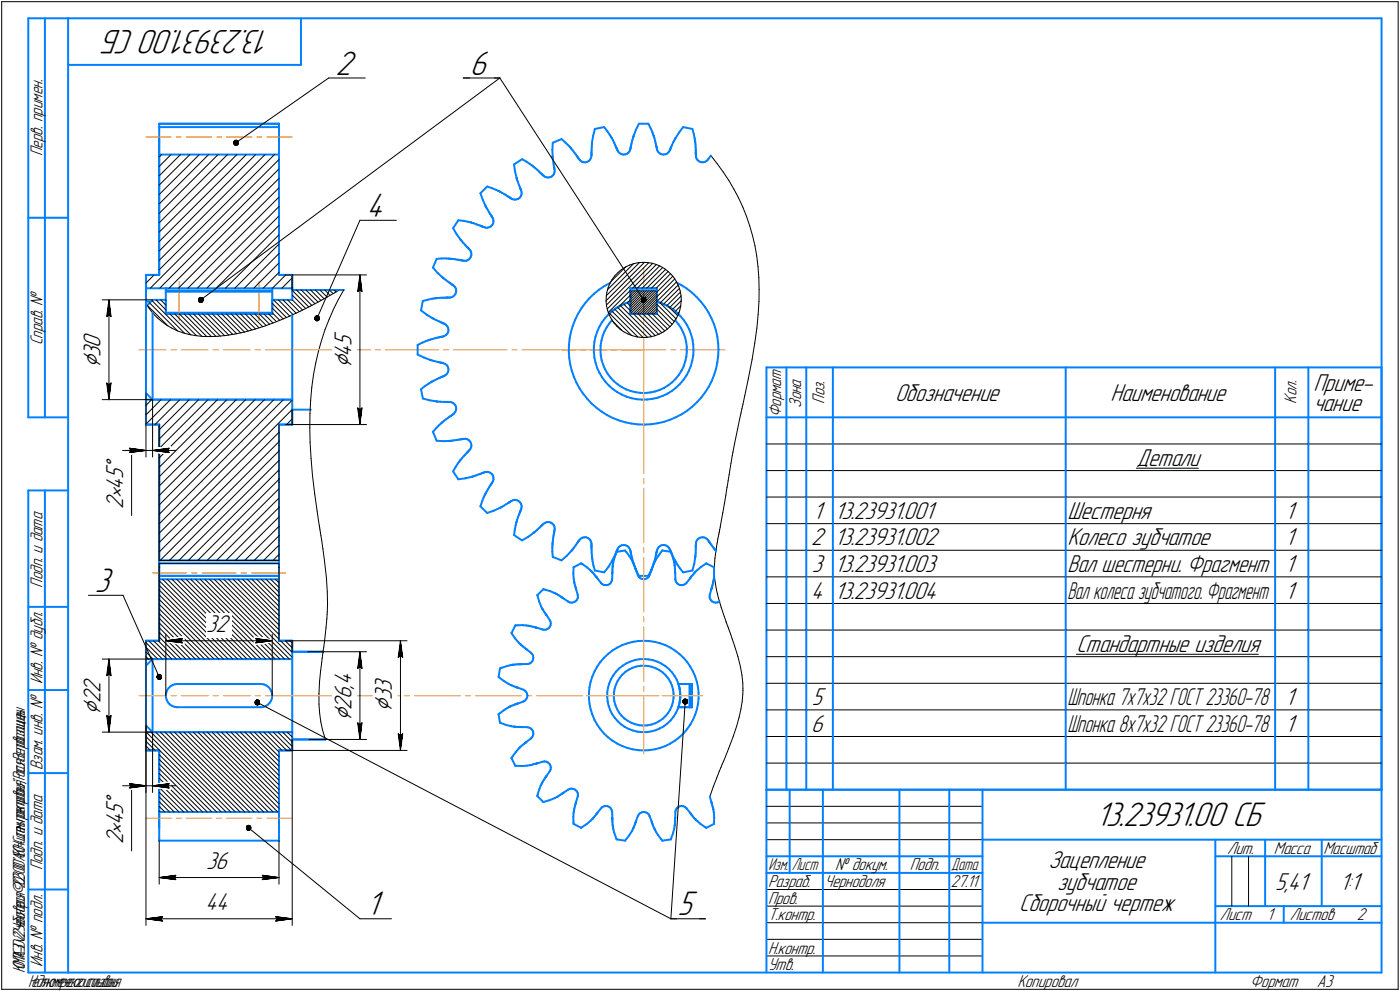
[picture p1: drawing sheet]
<svg xmlns="http://www.w3.org/2000/svg" width="421mm" height="298mm" viewBox="0 0 421 298" stroke-linecap="round" stroke-linejoin="round" font-family="sans-serif">
<defs><g id="words">
<g font-size="10.9">
<text x="81.4" y="9" transform="rotate(-180 81.4 9)">13.23931.00 СБ</text>
<text x="100.9" y="22.5">2</text>
<text x="141.3" y="22.5">6</text>
<text x="110.2" y="65.2">4</text>
<text x="28.6" y="178">3</text>
<text x="329.6" y="248.5">13.23931.00 СБ</text>
<text x="110.2" y="275.3">1</text>
<text x="203.7" y="275.3">5</text>
</g>
<g font-size="8.5">
<text x="30.2" y="110.8" transform="rotate(-90 30.2 110.8)">Ç</text>
<text x="105.7" y="110.8" transform="rotate(-90 105.7 110.8)">Ç</text>
<text x="37" y="141.4" transform="rotate(-90 37 141.4)">Å</text>
<text x="30.2" y="215" transform="rotate(-90 30.2 215)">Ç</text>
<text x="117.9" y="214.1" transform="rotate(-90 117.9 214.1)">Ç</text>
<text x="105.7" y="216.9" transform="rotate(-90 105.7 216.9)">Ç</text>
<text x="37" y="242.3" transform="rotate(-90 37 242.3)">Å</text>
</g>
<g font-size="7.8">
<text x="30.2" y="107.4" transform="rotate(-90 30.2 107.4)">3</text>
<text x="30.2" y="104.6" transform="rotate(-90 30.2 104.6)">0</text>
<text x="105.7" y="107.4" transform="rotate(-90 105.7 107.4)">4</text>
<text x="105.7" y="104.2" transform="rotate(-90 105.7 104.2)">5</text>
<text x="395" y="117.6">Приме-</text>
<text x="269.2" y="120.5">Обозначение</text>
<text x="334" y="120.5">Наименование</text>
<text x="395" y="123.5">чание</text>
<text x="341.8" y="140">Детали</text>
<text x="37" y="149.9" transform="rotate(-90 37 149.9)">•</text>
<text x="37" y="147.4" transform="rotate(-90 37 147.4)">4</text>
<text x="37" y="144.2" transform="rotate(-90 37 144.2)">5</text>
<text x="37" y="153" transform="rotate(-90 37 153)">2</text>
<text x="244.5" y="156">1</text>
<text x="251" y="156">13.23931.001</text>
<text x="321" y="156">Шестерня</text>
<text x="386.5" y="156">1</text>
<text x="244" y="164">2</text>
<text x="251" y="164">13.23931.002</text>
<text x="321" y="164">Колесо зубчатое</text>
<text x="386.5" y="164">1</text>
<text x="244.2" y="172">3</text>
<text x="251" y="172">13.23931.003</text>
<text x="386.5" y="172">1</text>
<text x="244" y="180">4</text>
<text x="251" y="180">13.23931.004</text>
<text x="386.5" y="180">1</text>
<text x="62" y="190.2">32</text>
<text x="323.7" y="196">Стандартные изделия</text>
<text x="30.2" y="208.4" transform="rotate(-90 30.2 208.4)">2</text>
<text x="105.7" y="207.1" transform="rotate(-90 105.7 207.1)">,</text>
<text x="105.7" y="206.1" transform="rotate(-90 105.7 206.1)">4</text>
<text x="117.9" y="207.9" transform="rotate(-90 117.9 207.9)">3</text>
<text x="30.2" y="211.6" transform="rotate(-90 30.2 211.6)">2</text>
<text x="105.7" y="213.5" transform="rotate(-90 105.7 213.5)">2</text>
<text x="105.7" y="210.3" transform="rotate(-90 105.7 210.3)">6</text>
<text x="117.9" y="210.7" transform="rotate(-90 117.9 210.7)">3</text>
<text x="244.2" y="212">5</text>
<text x="386.5" y="212">1</text>
<text x="244" y="220">6</text>
<text x="386.5" y="220">1</text>
<text x="37" y="245" transform="rotate(-90 37 245)">5</text>
<text x="37" y="250.7" transform="rotate(-90 37 250.7)">•</text>
<text x="37" y="248.2" transform="rotate(-90 37 248.2)">4</text>
<text x="37" y="253.9" transform="rotate(-90 37 253.9)">2</text>
<text x="62" y="261.4">36</text>
<text x="315.3" y="261.1">Зацепление</text>
<text x="317.9" y="267.5">зубчатое</text>
<text x="383.5" y="267.5">5,41</text>
<text x="402.9" y="267.5">1:1</text>
<text x="61.8" y="273.8">44</text>
<text x="306.5" y="274">Сборочный чертеж</text>
</g>
<text font-size="7.7" x="321" y="172">Вал шестерни. Фрагмент</text>
<g font-size="7.6">
<text x="321" y="180">Вал колеса зубчатого. Фрагмент</text>
<text x="321" y="212">Шпонка 7x7x32 ГОСТ 23360-78</text>
<text x="321" y="220">Шпонка 8х7х32 ГОСТ 23360-78</text>
</g>
<g font-size="5.5">
<text x="12.8" y="46.9" transform="rotate(-90 12.8 46.9)">Перв. примен.</text>
<text x="12.8" y="103.8" transform="rotate(-90 12.8 103.8)">Справ. !</text>
<text x="234.9" y="125.5" transform="rotate(-90 234.9 125.5)">Формат</text>
<text x="240.9" y="122.7" transform="rotate(-90 240.9 122.7)">Зона</text>
<text x="247.9" y="121.4" transform="rotate(-90 247.9 121.4)">Поз.</text>
<text x="389.9" y="121.4" transform="rotate(-90 389.9 121.4)">Кол.</text>
<text x="12.8" y="176.7" transform="rotate(-90 12.8 176.7)">Подп. и дата</text>
<text x="12.8" y="205.8" transform="rotate(-90 12.8 205.8)">Инв. ! дубл.</text>
<text x="12.8" y="231.6" transform="rotate(-90 12.8 231.6)">Взам. инв. !</text>
<text x="369.1" y="256.8">Лит.</text>
<text x="383.1" y="256.8">Масса</text>
<text x="398" y="256.8">Масштаб</text>
<text x="12.8" y="261.7" transform="rotate(-90 12.8 261.7)">Подп. и дата</text>
<text x="251.2" y="261.8">! докум.</text>
<text x="273.6" y="261.8">Подп.</text>
<text x="231" y="266.8">Разраб.</text>
<text x="248" y="266.8">Чернодоля</text>
<text x="231" y="271.8">Пров.</text>
<text x="231" y="276.8">Т.контр.</text>
<text x="366.9" y="276.8">Лист</text>
<text x="381" y="276.8">1</text>
<text x="387.9" y="276.8">Листов</text>
<text x="408" y="276.8">2</text>
<text x="231" y="286.8">Н.контр.</text>
<text x="12.8" y="290.8" transform="rotate(-90 12.8 290.8)">Инв. ! подл.</text>
<text x="231" y="291.8">Утв.</text>
<text x="306" y="296.8">Копировал</text>
<text x="376" y="296.8">Формат</text>
<text x="396" y="296.8">A3</text>
</g>
<g font-size="5.4">
<text x="231.1" y="261.8">Изм.</text>
<text x="238.1" y="261.8">Лист</text>
<text x="286.1" y="261.8">Дата</text>
<text x="286" y="266.8">27.11</text>
<text x="7.5" y="292.5" transform="rotate(-90 7.5 292.5)">КОМПАС-3Dv22Учебнаяверсия©2023ООО&quot;АСКОН-Системыпроектирования&quot;,Россия.Всеправазащищены.</text>
<text x="8.5" y="296.7">Недлякоммерческогоиспользования</text>
</g>
</g></defs>
<g fill="none" stroke="#000" stroke-width=".3">
<path d="M.5 .5v297zM.5 .5h420zM420.5 .5v297zM98.8 23.5h11.1zM139.3 23.5h11zM150.3 23.5l43.3 66.7zM47.9 58.5l12-12zM47.9 55.7l9.2-9.2zM47.9 52.9l6.4-6.4zM47.9 50l3.5-3.5zM47.9 47.2l.7-.7zM71 42.9l27.8-19.4z"/>
<path d="M213.8 46.8l1.9 2.4zM215.7 49.2l1.8 2.5zM217.5 51.7l1.7 2.6zM219.2 54.3l1.5 2.6zM220.7 56.9l1.4 2.6zM222.1 59.5l1.3 2.8zM47.9 78.3l31.8-31.8zM47.9 75.5l29-29zM47.9 72.6l26.2-26.1zM47.9 69.8l23.3-23.3zM47.9 67l20.5-20.5zM47.9 64.2l17.7-17.7z"/>
<path d="M47.9 61.3l14.8-14.8zM108.2 66.3l-12.9 29.5zM108.2 66.3h11zM189.3 79.7l1.3-.4zM190.6 79.3l1.4-.3zM192 79l1.3-.1zM193.3 78.9l1.4 .1zM194.7 79l1.4 .2zM196.1 79.2l1.3 .3zM196.3 79.2l-13.7 13.7zM197.4 79.5l1.3 .6zM223.4 62.3l1.1 2.7z"/>
<path d="M224.5 65l1 2.9zM225.5 67.9l.8 2.9zM226.3 70.8l.7 3zM227 73.8l.6 3.2zM227.6 77l.4 3.2zM30.7 90.2h15.2zM32.1 95.2l.7-.5zM32.8 90.2l.6 5zM32.8 94.7l.6 .5zM32.8 90.2l-.7 5zM32.8 90.2v30zM43.9 91.3l1 1.5z"/>
<path d="M43.9 85.1l2.5-2.4zM44.3 91.8l6.2 6.2zM44.9 92.8l1.2 1.5zM45 91.1l8.4 8.4zM45.2 86.7l38.7-38.7zM45.7 90.4l9.8 9.8zM46.1 94.3l1.2 1.2zM46.9 90.2l3 3zM47.3 95.5l1.3 1.2zM47.9 81.2l34.6-34.7zM48 86.7l35.9-35.9zM48.3 90.2l1.6 1.5z"/>
<path d="M48.6 96.7l1.5 1zM49.7 90.2l.2 .1zM50.1 97.7l1.5 .9zM50.8 86.7l33.1-33.1zM51.1 94.4l6.3 6.3zM51.6 98.6l1.6 .8zM52.5 94.4l6.6 6.6zM53.2 99.4l1.8 .7zM53.6 86.7l30.3-30.2zM53.9 94.4l6.8 6.7zM55.4 94.4l6.8 6.8zM56.5 86.7l27.4-27.4z"/>
<path d="M56.8 94.4l6.8 6.8zM58.2 94.4l6.8 6.8zM59.3 86.7l24.6-24.6zM59.6 94.4l6.7 6.7zM60.4 90.2l89.9-66.7zM61 94.4l6.6 6.6zM62.1 86.7l21.8-21.8zM62.4 94.4l6.4 6.4zM63.8 94.4l6.2 6.2zM65 86.7l18.9-18.9zM65.2 94.4l6 6zM66.7 94.4l5.7 5.7z"/>
<path d="M67.8 86.7l16.1-16.1zM68.1 94.4l5.4 5.5zM69.5 94.4l5.2 5.2zM70.6 86.7l13.3-13.3zM70.9 94.4l4.9 4.9zM72.3 94.4l4.6 4.5zM73.4 86.7l10.5-10.5zM73.5 99.9l3-.9zM73.7 94.4l4.2 4.2zM75.1 94.4l3.9 3.9zM76.3 86.7l7.6-7.6zM76.5 99l3.3-1z"/>
<path d="M76.6 94.4l3.5 3.5zM78 94.4l3.1 3.1zM79.1 86.7l4.8-4.8zM79.4 94.4l2.7 2.8zM79.8 98l3.5-1.3zM80.8 94.4l2.3 2.3zM81.9 94.1l2.3 2.3zM81.9 92.6l3.3 3.3zM81.9 91.2l4.2 4.3zM81.9 86.7l4-4zM82.3 90.2l4.9 4.9zM83.3 96.7l3.5-1.5z"/>
<path d="M83.7 90.2l4.4 4.4zM84.8 86.7l3.1-3.1zM85.1 90.2l4 4zM85.9 82.7h24.3zM86.5 90.2l3.5 3.5zM86.8 95.2l3.5-1.6zM87.6 86.7l.3-.3zM87.9 82.7v4.5zM87.9 90.2l3.1 3.1zM87.9 88.7l4 4.1zM87.9 87.3l5 5zM89.2 87.2l4.6 4.7z"/>
<path d="M90.3 93.6l3.1-1.6zM90.6 87.2l4.1 4.2zM92 87.2l3.7 3.6zM93.4 87.2l3.2 3.2zM93.4 92l2.7-1.4zM94.8 87.2l2.7 2.7zM96.1 90.6l2.4-1.3zM96.2 87.2l2.2 2.2zM97.7 87.2l1.6 1.6zM97.7 99.1l-1 3.3zM98.5 89.3l2-1.2zM99 96.1l-1.3 3z"/>
<path d="M99.1 87.2l1.1 1.1zM100.3 93l-1.3 3.1zM100.5 87.2l.5 .6zM100.5 88.1l1.6-.9zM101.8 90l-1.5 3zM101.9 87.2h.1M103.4 87.2l-1.6 2.8zM107.6 87.7l.6-.5zM108.2 82.7l.7 5zM108.2 87.2l.7 .5zM108.2 82.7l-.6 5zM108.2 82.7v45z"/>
<path d="M182.3 90.7l.1 1.3zM182.3 90.4l11.5-11.5zM182.3 89.3v1.4zM182.3 88.9l10-9.9zM182.4 91.7l12.7-12.7zM182.4 92l.4 1.4zM182.5 87.9l-.2 1.4zM182.7 87.2l7.8-7.9zM182.8 93.4l.4 1.3zM182.9 86.6l-.4 1.3zM182.9 94l6.7-6.7zM183.2 94.7l.7 1.2z"/>
<path d="M183.3 94.2l6.6 6.7zM183.4 85.3l-.5 1.3zM183.9 95.9l.7 1.2zM184.1 84.1l-.7 1.2zM184.1 93.6l7.8 7.7zM184.3 96.6l2.8 2.8zM184.6 97.1l.9 1zM184.9 83l-.8 1.1zM184.9 93l8.5 8.5zM185.5 98.1l1 .9zM185.7 92.4l9 9zM185.8 82l1.1-.9z"/>
<path d="M185.8 82l-.9 1zM186.2 92.1l3.4-3.3zM186.5 99l1.2 .8zM186.6 91.9l9.4 9.3zM186.9 81.1l1.1-.8zM187.6 91.4l2 2zM187.7 99.8l1.2 .7zM188 80.3l1.3-.6zM188.2 80.3l-4.6 4.5zM188.6 91.1l1 .9zM188.8 91l.8-.8zM189.6 93.7l6.3-6.3z"/>
<path d="M189.6 93l5.6-5.6zM189.6 92.3l4.9-4.9zM189.6 90.9l3.5-3.5zM189.6 90.2l2.8-2.8zM189.6 88.8l1.4-1.4zM189.6 88.1l.6-.7zM189.7 94.2l6.9-6.8zM190.2 86.7l7.2-7.2zM190.5 94.4l6.6 6.5zM191.6 86.7l6.8-6.7zM191.6 87.4l-2 2.1zM191.7 94.4l5.9-5.8z"/>
<path d="M191.9 94.4l6.2 6.1zM193.1 94.4l4.5-4.4zM193.3 94.4l5.8 5.7zM193.8 87.4l-4.2 4.2zM193.8 94.4l3.8-3.7zM194.8 94.4l5.1 5.1zM195.9 86.7l5.1-5.1zM196 94.4l1.6-1.6zM196.2 94.4l4.5 4.5zM197.3 87.4l-7 7zM197.6 90.7l5.9-5.9zM197.6 89.2l5.3-5.3z"/>
<path d="M197.6 87.8l4.8-4.7zM197.6 93.5l-.9 .9zM197.6 92.1l-2.3 2.3zM197.6 91.4l-3 3zM197.6 89.2l-5.2 5.2zM197.6 87.8l-6.6 6.6zM197.6 94.4l3.9 3.9zM197.6 93l4.5 4.5zM197.6 91.5l5.2 5.2zM198.5 91l4.8 4.9zM198.6 91.1l5.4-5.4zM198.7 80.1l1.2 .7z"/>
<path d="M199.3 80.4l-6.2 6.3zM199.5 99.8l1.1-.8zM199.6 91.4l4.7-4.7zM199.9 80.8l1.1 .9zM200.2 81l-5.7 5.7zM200.6 91.9l4-4.1zM200.6 99l1.1-.9zM201 81.7l1 .9zM201 92.2l2.8 2.8zM201.5 92.4l3.3-3.3zM201.7 82.3l-4.4 4.4zM202 82.6l.8 1.1z"/>
<path d="M202.3 93l2.6-2.6zM202.6 97l-.9 1.1zM202.8 83.7l.7 1.2zM203.1 93.6l1.6-1.6zM203.3 95.9l-.7 1.1zM203.5 84.9l.6 1.2zM203.9 94.3l.4-.4zM204 94.7l-.7 1.2zM204.1 86.1l.5 1.4zM204.4 93.3l-.4 1.4zM204.6 87.5l.2 1.3zM204.7 92l-.3 1.3z"/>
<path d="M204.8 88.8l.1 1.4zM204.9 90.6l-.2 1.4zM204.9 90.2v.4zM227.6 98.7l-.6 4.5zM228 80.2l.2 3.3zM228 94.6l-.4 4.1zM228.2 83.5l.1 3.5zM228.3 90.7l-.3 3.9zM228.3 87v3.7zM32.1 115.2l.7 5zM32.1 115.2l.7 .5zM32.8 115.7l.6-.5z"/>
<path d="M33.4 115.2l-.6 5zM43.9 118.2v19.3zM55 100.1l1.9 .5zM56.9 100.6l1.9 .3zM58.8 100.9l2.1 .3zM60.9 101.2h2.2zM63.1 101.2l2.4-.1zM65.5 101.1l2.5-.2zM68 100.9l2.7-.4zM70.7 100.5l2.8-.6zM93.8 116.5l-.4 3.9zM94.3 112.7l-.5 3.8z"/>
<path d="M95 109.2l-.7 3.5zM95.8 105.7l-.8 3.5zM96.7 102.4l-.9 3.3zM188.9 100.5l1.3 .5zM190.2 101l1.3 .3zM191.5 101.3l1.4 .2zM192.9 101.5h1.4zM194.3 101.5l1.4-.2zM195.7 101.3l1.3-.3zM197 101l1.3-.5zM198.3 100.5l1.2-.7zM224 119l-.6 2.6z"/>
<path d="M225 114l-1 5zM226.2 108.2l-1.2 5.8zM227 103.2l-.8 5zM30.7 120.2h15.2zM36.9 135.5h7zM38.9 134.8l5 .7zM38.9 134.8l.5 .7zM38.9 136.1l5-.6zM39.4 135.5l-.5 .6zM39.6 135.5h4.3zM39.6 135.5v19.5zM43.9 127.6l7.4-7.4z"/>
<path d="M43.9 135.5h2zM45.6 120.2l-1.7 1.7zM45.9 120.2v17.3zM45.9 135.5l5 .6zM45.9 135.5l5-.7zM45.9 135.5h7zM46.6 127.7l7.5-7.5zM47.9 135.5v6.3zM47.9 135.5h.1M47.9 133.9v1.4zM47.9 132.7v1.2zM47.9 132.7h.1"/>
<path d="M47.9 129.9v2.6zM47.9 127.7v2.2zM47.9 137.7l17.5-17.5zM47.9 134.9l14.7-14.7zM47.9 129.2l9-9zM48.4 120.2l-4.5 4.6zM50.4 135.5l.5 .6zM50.9 134.8l-.5 .7zM59.7 120.2l-11.8 11.8zM83.9 127.7v2.2zM83.9 129.9v2.6zM83.9 132.5h.1"/>
<path d="M83.9 132.7v1.2zM83.9 133.9v1.4zM83.9 135.3h.1M83.9 135.5v6.3zM85.9 127.7h24.3zM86.2 127.7l1.7-1.7zM87.9 123.2v4.5zM93.2 128.7l.1 4.4zM93.2 124.4v4.3zM93.3 133.1l.3 4.8zM93.4 120.4l-.2 4zM93.6 137.9l.4 5.1z"/>
<path d="M107.6 122.7l.6 5zM107.6 122.7l.6 .5zM108.2 123.2l.7-.5zM108.9 122.7l-.7 5zM219.8 139.3l-.5 3.4zM220.2 137.1l-.4 2.2zM220.4 136l-.2 1.1zM220.9 133.3l-.5 2.7zM221.8 129l-.9 4.3zM222.4 126.2l-.6 2.8zM222.8 124.2l-.4 2zM223.1 122.9l-.3 1.3z"/>
<path d="M223.4 121.6l-.3 1.3zM230.5 133.5h6zM236.5 133.5h6zM242.5 133.5h8zM250.5 133.5h70zM320.5 133.5h63zM383.5 133.5h10zM393.5 133.5h22zM47.9 154.3v6.6zM47.9 152.3v2zM47.9 145.1v7.2zM47.9 144.9v.2z"/>
<path d="M47.9 144.1v.8zM47.9 143.9v.2zM47.9 141.8v2.1zM47.9 157.5l37.3-37.3zM47.9 154.7l34.5-34.5zM47.9 151.8l31.6-31.6zM47.9 149l28.8-28.8zM47.9 146.2l26-26zM47.9 143.4l23.2-23.2zM47.9 140.5l20.3-20.3zM83.9 141.8v2.1zM83.9 143.9v.2z"/>
<path d="M83.9 144.1v.8zM83.9 144.9v.2zM83.9 145.1v7.2zM83.9 152.3v2zM83.9 154.3v6.6zM94 143l.7 5.6zM94.7 148.6l.7 5.1zM95.4 153.7l.1 .9zM95.5 154.6l.3 2zM95.8 156.6l.2 1.4zM96 158l.1 .7zM96.1 158.7l.1 .6z"/>
<path d="M96.2 159.3l.2 .8zM216.4 159.8l-.1 .4zM216.5 159.3l-.1 .5zM216.6 158.5l-.1 .8zM216.7 158.1l-.1 .4zM217.4 154.2l-.7 3.9zM217.9 151.1l-.5 3.1zM218.3 149.1l-.4 2zM218.5 147.6l-.2 1.5zM218.7 146.6l-.2 1zM218.8 145.7l-.1 .9zM219 144.6l-.2 1.1z"/>
<path d="M219.3 142.7l-.3 1.9zM230.5 141.5h6zM230.5 149.5h6zM230.5 157.5h6zM236.5 141.5h6zM236.5 149.5h6zM236.5 157.5h6zM242.5 141.5h8zM242.5 149.5h8zM242.5 157.5h8zM250.5 141.5h70zM250.5 149.5h70z"/>
<path d="M250.5 157.5h70zM320.5 141.5h63zM320.5 149.5h63zM320.5 157.5h63zM341.8 140.8h18.6zM383.5 141.5h10zM383.5 149.5h10zM383.5 157.5h10zM393.5 141.5h22zM393.5 149.5h22zM393.5 157.5h22zM26.6 179h10.4z"/>
<path d="M37 179l10.9 24.6zM47.9 168.5h36zM47.9 167.5v1zM47.9 162.5v5zM47.9 160.9v1.6zM47.9 169.4h36zM47.9 169.4v1.2zM47.9 170.6h.1M47.9 170.6v6.6zM47.9 177.2v1.8zM47.9 179h.1M47.9 179v6.1z"/>
<path d="M47.9 166l36-36zM47.9 163.2l40-40.1zM47.9 160.4l40-40zM47.9 178.9l19.3 19.3zM47.9 177.4l20.7 20.8zM47.9 176l22.2 22.2zM47.9 174.6l23.6 23.6zM48.2 168.5l35.7-35.7zM48.9 174.2l24 24zM50.3 174.2l24 24zM51 168.5l32.9-32.9zM51.7 174.2l24 24z"/>
<path d="M53.1 174.2l24 24zM53.8 168.5l30.1-30zM54.5 174.2l24 24zM56 174.2l24 24zM56.6 168.5l27.3-27.2zM57.4 174.2l24 24zM58.8 174.2l24 24zM59.5 168.5l24.4-24.4zM60.2 174.2l24 24zM61.6 174.2l24 24zM62.3 168.5l21.6-21.5zM63 174.2l24 24z"/>
<path d="M64.4 174.2l23.5 23.5zM65.2 168.5l18.7-18.7zM65.9 174.2l18 18zM67.3 174.2l16.6 16.6zM67.9 168.5l16-15.9zM68.7 174.2l15.2 15.2zM70.1 174.2l13.8 13.8zM70.8 168.5l13.1-13.1zM71.5 174.2l12.4 12.4zM72.9 174.2l11 11zM73.6 168.5l10.3-10.2zM74.3 174.2l9.6 9.5z"/>
<path d="M75.7 174.2l8.2 8.1zM76.5 168.5l7.4-7.4zM77.2 174.2l6.7 6.7zM78.6 174.2l5.3 5.3zM79.3 168.5l4.6-4.5zM80 174.2l3.9 3.9zM81.4 174.2l2.5 2.5zM82.1 168.5l1.8-1.7zM82.8 174.2l1.1 1.1zM83.9 160.9v1.6zM83.9 162.5v5zM83.9 167.5v1z"/>
<path d="M83.9 179v6.1zM83.9 179h.1M83.9 177.2v1.8zM83.9 170.6v6.6zM83.9 170.6h.1M83.9 169.4v1.2zM96.4 160.1l.1 1zM96.5 161.1l.3 1.6zM96.8 162.7l.3 2.4zM97.1 165.1l.5 3.5zM97.6 168.6l.6 5.2zM98.2 173.8l.2 4.2z"/>
<path d="M98.4 178l.1 3.7zM214.8 170.6l.1 2.3zM214.9 172.9v.2zM214.9 173.1v.3zM214.9 173.4v.6zM214.9 174l.2 1.1zM215 167.9l-.2 2.7zM215.1 175.1l.4 2.3zM215.4 165.1l-.4 2.8zM215.5 177.4l.6 2.4zM215.7 163.3l-.3 1.8zM215.9 162l-.2 1.3z"/>
<path d="M216.1 161.2l-.2 .8zM216.1 179.8l.8 2.8zM216.2 160.6l-.1 .6zM216.3 160.2l-.1 .4zM230.5 165.5h6zM230.5 173.5h6zM236.5 165.5h6zM236.5 173.5h6zM242.5 165.5h8zM242.5 173.5h8zM250.5 165.5h70zM250.5 173.5h70z"/>
<path d="M320.5 165.5h63zM320.5 173.5h63zM383.5 165.5h10zM383.5 173.5h10zM393.5 165.5h22zM393.5 173.5h22zM30.7 198.2h15.2zM32.8 198.2l.6 5zM32.8 198.2l-.7 5zM32.8 198.2v22zM43.9 192.7v16.5zM43.9 197.5l.7 .7z"/>
<path d="M43.9 196l2.1 2.2zM43.9 194.6l3.5 3.6zM43.9 193.3l5 4.9zM44.7 192.7l5.5 5.5zM46.2 192.7l5.5 5.5zM47.6 192.7l5.5 5.5zM47.9 185.1v1.3zM47.9 186.4v1.1zM47.9 187.5v.5zM47.9 188h.1M47.9 188.1v2.3zM47.9 190.4h.1"/>
<path d="M47.9 190.4v2.3zM47.9 191.6l6.6 6.6zM47.9 190.2l8 8zM47.9 188.8l9.4 9.4zM47.9 187.3l10.9 10.9zM47.9 185.9l12.3 12.3zM47.9 184.5l13.7 13.7zM47.9 183.1l15.1 15.1zM47.9 181.7l16.5 16.5zM47.9 180.3l17.9 17.9zM49.9 190.7v18.5zM49.9 192.7l5-.7z"/>
<path d="M49.9 192.7l5 .6zM49.9 192.7h32zM54.4 192.7l.5 .6zM54.9 192l-.5 .7zM76.9 193.3l5-.6zM76.9 192l.5 .7zM76.9 192l5 .7zM77.4 192.7l-.5 .6zM81.9 190.7v18.5zM83.9 190.4v2.3zM83.9 190.4h.1M83.9 188.1v2.3z"/>
<path d="M83.9 188.1h.1M83.9 187.5v.5zM83.9 186.4v1.1zM83.9 185.1v1.3zM84.4 192.7l3.5 3.5zM85.8 192.7l2.1 2.1zM85.9 192.7h36.5zM87.2 192.7l.7 .7zM87.9 192.7v3.3zM92.5 196h17.7zM96.7 199.4l-.3 2.2zM96.9 197.9l-.2 1.5z"/>
<path d="M97 196.9l-.1 1zM97.2 196.2l-.2 .7zM97.2 195.6v.6zM97.4 194.6l-.2 1zM97.6 192.7l-.2 1.9zM98 188.8l-.4 3.9zM98.3 186.1l-.3 2.7zM98.4 184.7l-.1 1.4zM98.4 184v.7zM98.5 181.7l-.1 2.3zM108.2 196l.7 5zM108.2 196l-.6 5z"/>
<path d="M108.2 196v26.4zM119.8 197.7l.6-.5zM120.4 192.7l.7 5zM120.4 197.2l.7 .5zM120.4 192.7l-.6 5zM120.4 192.7v33zM216.9 182.6l.9 2.9zM217.8 185.5l.6 1.4zM218.4 186.9v.2zM218.4 187.1l.1 .4zM218.5 187.5l.3 .6zM218.8 188.1l.2 .5z"/>
<path d="M219 188.6l.2 .5zM219.2 189.1l.2 .7zM219.4 189.8l.4 1zM219.8 190.8l.4 1.4zM220.2 192.2l.7 2.1zM220.9 194.3l1 3.1zM221.9 197.4l.8 3zM230.5 181.5h6zM230.5 189.5h6zM230.5 197.5h6zM236.5 181.5h6zM236.5 189.5h6z"/>
<path d="M236.5 197.5h6zM242.5 181.5h8zM242.5 189.5h8zM242.5 197.5h8zM250.5 181.5h70zM250.5 189.5h70zM250.5 197.5h70zM320.5 181.5h63zM320.5 189.5h63zM320.5 197.5h63zM323.7 196.8h54.8zM383.5 181.5h10z"/>
<path d="M383.5 189.5h10zM383.5 197.5h10zM393.5 181.5h22zM393.5 189.5h22zM393.5 197.5h22zM32.1 203.2l.7-.5zM32.1 215.2l.7 5zM32.1 215.2l.7 .5zM32.8 202.7l.6 .5zM32.8 215.7l.6-.5zM33.4 215.2l-.6 5zM43.9 209.2v16.5z"/>
<path d="M43.9 218.2v20.1zM77.4 211.2l124.4 65.1zM95.9 208.7v3.1zM95.9 211.8l.2 2.7zM96.1 205l-.2 3.7zM96.1 214.5l.4 2.6zM96.4 201.6l-.3 3.4zM96.5 217.1l.5 2.4zM97 219.5l.7 2.2zM107.6 201l.6-.5zM107.6 217.4l.6 5zM107.6 217.4l.6 .5z"/>
<path d="M108.2 200.5l.7 .5zM108.2 217.9l.7-.5zM108.9 217.4l-.7 5zM206.1 211l-4.3 65.3zM221.5 218.4l-1 3.1zM222.3 215.7l-.8 2.7zM222.7 200.4l.4 2.6zM222.8 213.2l-.5 2.5zM223.1 203l.3 2.4zM223.2 210.9l-.4 2.3zM223.4 205.4v1.7zM223.4 208.7l-.2 2.2z"/>
<path d="M223.4 207.1v.5zM223.4 207.6v1.1zM230.5 205.5h6zM230.5 213.5h6zM236.5 205.5h6zM236.5 213.5h6zM242.5 205.5h8zM242.5 213.5h8zM250.5 205.5h70zM250.5 213.5h70zM320.5 205.5h63zM320.5 213.5h63z"/>
<path d="M383.5 205.5h10zM383.5 213.5h10zM393.5 205.5h22zM393.5 213.5h22zM30.7 220.2h15.2zM36.9 236.3h7zM38.9 235.7l5 .6zM38.9 235.7l.5 .6zM38.9 237l5-.7zM39.4 236.3l-.5 .7zM39.6 236.3h4.3zM39.6 236.3v19.6z"/>
<path d="M43.9 224.3l1.3 1.4zM43.9 222.9l2.8 2.8zM43.9 221.5l22.6 22.7zM43.9 225.7v52.6zM43.9 236.3h2zM44 220.2l24 24zM45.4 220.2l24 24zM45.9 220.2v18.1zM45.9 236.3l5 .7zM45.9 236.3l5-.6zM45.9 236.3h7zM46.8 220.2l24 24z"/>
<path d="M47.9 239.6l4.5 4.6zM47.9 238.3l5.9 5.9zM47.9 236.8l7.3 7.4zM47.9 235.4l8.7 8.8zM47.9 234l10.2 10.2zM47.9 232.6l11.6 11.6zM47.9 231.2l13 13zM47.9 229.7l14.4 14.5zM47.9 228.3l15.8 15.9zM47.9 226.9l17.3 17.3zM48.2 220.2l24 24zM49.6 220.2l24 24z"/>
<path d="M50.4 236.3l.5 .7zM50.9 235.7l-.5 .6zM51.1 220.2l24 24zM52.5 220.2l24 24zM53.9 220.2l24 24zM55.3 220.2l24 24zM56.7 220.2l24 24zM58.1 220.2l24 24zM59.5 220.2l24 24zM61 220.2l22.9 22.9zM62.4 220.2l21.5 21.5zM63.8 220.2l20.1 20.1z"/>
<path d="M65.2 220.2l18.7 18.7zM66.6 220.2l17.3 17.3zM68 220.2l15.9 15.9zM69.4 220.2l14.5 14.5zM70.8 220.2l13.1 13zM72.3 220.2l11.6 11.6zM73.7 220.2l10.2 10.2zM75.1 220.2l8.8 8.8zM76.5 220.2l7.4 7.4zM77.9 220.2l6 5.9zM79.3 220.2l5.5 5.5zM80.7 220.2l5.5 5.5z"/>
<path d="M82.2 220.2l5.5 5.5zM83.6 220.2l4.3 4.3zM85 220.2l2.9 2.9zM85.9 225.7h36.5zM86.4 220.2l1.5 1.5zM87.8 220.2h.1M87.9 222.4v3.3zM87.9 225.7v52.6zM92.9 222.4h17.3zM97.7 221.7l.2 .7zM119.8 220.7l.6 5zM119.8 220.7l.6 .5z"/>
<path d="M120.4 221.2l.7-.5zM121.1 220.7l-.7 5zM214.5 236.6l-1 3zM215.6 233.9l-1.1 2.7zM216.3 232.1l-.7 1.8zM216.8 230.8l-.5 1.3zM217.2 229.8l-.4 1zM217.6 228.9l-.4 .9zM218.2 227.5l-.6 1.4zM219.2 225l-1 2.5zM220.5 221.5l-1.3 3.5zM230.5 221.5h6z"/>
<path d="M230.5 229.5h6zM236.5 221.5h6zM236.5 229.5h6zM242.5 221.5h8zM242.5 229.5h8zM250.5 221.5h70zM250.5 229.5h70zM320.5 221.5h63zM320.5 229.5h63zM383.5 221.5h10zM383.5 229.5h10zM393.5 221.5h22z"/>
<path d="M393.5 229.5h22zM47.9 243.9l.3 .3zM47.9 242.5l1.7 1.7zM47.9 241.1l3.1 3.1zM47.9 252.8v13.1zM74.8 249l33.4 27.3zM83.9 252.8v13.1zM230.5 247.5h65zM230.5 252.5h65zM230.5 242.5h65zM370.5 257.5v15zM375.5 257.5v15z"/>
<path d="M43.9 276.3l5-.6zM43.9 276.3l5 .7zM43.9 276.3h44zM47.9 263.9l5-.7zM47.9 263.9l5 .6zM47.9 263.9h36zM48.4 276.3l.5 .7zM48.9 275.7l-.5 .6zM52.4 263.9l.5 .6zM52.9 263.2l-.5 .7zM78.9 264.5l5-.6zM78.9 263.2l.5 .7z"/>
<path d="M78.9 263.2l5 .7zM79.4 263.9l-.5 .6zM82.9 277l5-.7zM82.9 275.7l.5 .6zM82.9 275.7l5 .6zM83.4 276.3l-.5 .7zM108.2 276.3h9.5zM201.8 276.3h10.4zM230.5 267.5h65zM230.5 272.5h65zM230.5 277.5h65zM.5 297.5h420z"/>
<path d="M230.5 282.5h65zM230.5 287.5h65z"/>
</g>
<g fill="none" stroke="#0080ff" stroke-width=".59">
<path d="M8.5 5.5v120zM8.5 5.5h12zM13.5 5.5v120zM20.5 5.5v287zM20.5 5.5h395zM20.5 19.5h70zM90.5 5.5v14zM415.5 5.5v287zM47.9 37.2h36zM47.9 38.2v.6zM47.9 37.2v1zM47.9 38.8v3z"/>
<path d="M47.9 38.2h36zM83.9 38.8v3zM83.9 37.2v1zM83.9 38.2v.6zM178.9 38.8l2.8-.6zM178.9 38.8l-.5 2.1zM181.7 38.2l1 1.3zM182.7 39.5l.7 1.1zM191.2 39.1l-.7 1.8zM192.2 37.2h2.8zM192.2 37.2l-1 1.9zM195 37.2l.7 1.4z"/>
<path d="M195.7 38.6l.5 1.2zM196.2 39.8l.2 .6zM204.2 39.9l-1 1.7zM205.4 38.2l2.8 .6zM205.4 38.2l-1.2 1.7zM208.2 38.8l.5 1.5zM47.9 41.8v1.1zM47.9 56.1v2zM47.9 49.4v6.7zM47.9 58.1v7.2zM47.9 47.9v1.5zM47.9 42.9v5z"/>
<path d="M47.9 41.8v40.9zM47.9 46.5h36zM83.9 41.8v1.1zM83.9 56.1v2zM83.9 47.9v1.5zM83.9 42.9v5zM83.9 58.1v7.2zM83.9 49.4v6.7zM83.9 41.8v40.9zM144.5 58.1l.7 2zM146.5 56.1l-2 2zM146.5 56.1l1.5 .5z"/>
<path d="M148 56.6l1.2 .5zM149.2 57.1l.6 .3zM149.8 57.4l.3 .1zM150.1 57.5l.1 .1zM150.3 57.6h.1M150.3 57.6l.5 .3zM150.8 57.9l.9 .5zM151.7 58.4l.5 .3zM152.2 58.7l.4 .3zM152.6 59l.2 .1zM152.8 59.1l.2 .1zM153.1 59.3h.1"/>
<path d="M153.2 59.4h.1M153.3 59.4h.1M153.3 59.4l.1 .1zM153.4 59.5l.3 .1zM153.7 59.6l.1 .1zM153.8 59.7l.3 .2zM154.1 59.9l.6 .1zM154.6 49.4l2.4-1.5zM154.6 49.4l.3 2.2zM154.9 51.6l.5 1.8zM155.3 60l.5-.2zM155.4 53.4h.1"/>
<path d="M155.4 53.6h.1M155.4 53.8l.1 .3zM155.5 54.1l.2 .6zM155.7 54.7l.4 1.1zM155.8 59.8l.5-.3zM156.1 55.8l.2 .5zM156.3 56.3l.1 .2zM156.4 56.5l.1 .1zM156.5 56.6h.1M156.5 56.7h.1M156.5 56.9h.1M156.6 57l.1 .1z"/>
<path d="M156.6 59l-.3 .5zM156.7 57.1l.1 .2zM156.8 57.3l.1 .6zM156.8 58.5l-.2 .5zM156.9 57.9l-.1 .6zM157 47.9l1.4 .7zM158.4 48.6l1 .8zM159.4 49.4l.6 .3zM160 49.7l.2 .3zM160.2 50h.2zM160.4 50.1h.1M160.4 50.1l.5 .4z"/>
<path d="M160.9 50.5l.7 .6zM161.6 51.1l.5 .5zM162.1 51.6l.3 .3zM162.4 51.9l.2 .1zM162.6 52l.1 .2zM162.7 52.2l.2 .1zM162.9 52.3h.1M163 52.4h.1M163 52.4l.1 .1zM163.1 52.5l.2 .2zM163.3 52.7l.1 .1zM163.4 52.8l.3 .2z"/>
<path d="M163.7 53l.6 .3zM164.3 53.3l.5 .1zM164.8 53.4l.6-.1zM165.4 53.3l.5-.2zM165.9 53.1l.5-.4zM166.1 45l.1 2zM166.2 47h.1M166.2 47.1h.1M166.2 47.2v.1zM166.2 47.3v.3zM166.2 42.9l2.7-1.1zM166.2 42.9l-.1 2.1z"/>
<path d="M166.2 47.6l.1 .7zM166.3 48.3l.2 1.1zM166.5 49.4l.1 .5zM166.6 49.9v.3zM166.6 50.2h.1M166.7 52.2l-.3 .5zM166.7 50.3h.1M166.7 50.5h.1M166.7 50.7l.1 .2zM166.8 50.9v.2zM166.8 51.1v.5zM166.8 51.6l-.1 .6z"/>
<path d="M168.9 41.8l1.2 1.1zM170.1 42.9l.9 .9zM171 43.8l.4 .4zM171.4 44.2l.3 .3zM171.7 44.5v.1zM171.8 44.7h.1M171.8 44.7l.4 .4zM172.2 45.1l.6 .8zM172.8 45.9l.3 .5zM173.1 46.4l.3 .4zM173.4 46.8l.2 .2zM173.6 47l.1 .2z"/>
<path d="M173.8 47.3h.1M173.8 47.4h.1M173.9 47.5h.1M173.9 47.5v.1zM173.9 47.6l.2 .2zM174.1 47.8l.1 .2zM174.2 48l.3 .2zM174.5 48.2l.4 .4zM174.9 48.6l.6 .2zM175.5 48.8h.6zM176.1 48.8l.5-.1zM176.6 48.7l.5-.3z"/>
<path d="M177.5 48l-.4 .4zM177.8 47.4l-.3 .6zM177.9 46.7v.2zM177.9 46.9l-.1 .5zM177.9 45.7v.3zM177.9 46h.1M177.9 46.1h.1M177.9 46.3h.1M177.9 46.4h.1M177.9 46.5v.2zM177.9 45.2v.5zM178 44.1l-.1 1.1z"/>
<path d="M178 43.1v.3zM178 43.4v.7zM178.1 42.8h.1M178.1 42.9l-.1 .2zM178.4 40.9l-.3 1.9zM183.4 40.6l.3 .5zM183.7 41.1l.2 .3zM183.9 41.4l.1 .1zM184 41.6h.1M184 41.6l.3 .5zM184.3 42.1l.4 .9zM184.7 43l.3 .6z"/>
<path d="M185 43.6l.2 .4zM185.2 44l.1 .2zM185.3 44.2l.1 .2zM185.4 44.5h.1M185.5 44.6h.1M185.5 44.7h.1M185.5 44.7l.1 .2zM185.6 44.9l.1 .2zM185.7 45.1l.1 .2zM185.8 45.3l.1 .3zM185.9 45.6l.4 .4zM186.3 46l.5 .3z"/>
<path d="M186.8 46.3l.6 .2zM187.4 46.5l.6-.1zM188 46.4l.5-.1zM188.5 46.3l.5-.4zM189.4 45.5l-.4 .4zM189.6 44.9l-.2 .6zM189.6 44.7v.2zM189.6 44.6v.1zM189.7 44.4l-.1 .2zM189.7 44.2h.1M189.7 44.3h.1M189.7 44.1v.1z"/>
<path d="M189.8 43.8l-.1 .3zM189.9 43.3l-.1 .5zM190.2 42.2l-.3 1.1zM190.3 41.6l-.1 .6zM190.5 41.3l-.2 .3zM190.5 41h.1M190.5 41.1v.2zM190.5 40.9h.1M196.4 40.4l.2 .3zM196.6 40.9h.1M196.6 40.9l.2 .6zM196.8 41.5l.3 1z"/>
<path d="M197.1 42.5l.1 .6zM197.2 43.1l.1 .4zM197.3 43.5l.1 .3zM197.4 43.8v.2zM197.4 44.1h.1M197.5 44.3h.1M197.4 44.2h.1M197.5 44.4l.1 .3zM197.5 44.4h.1M197.6 44.7v.2zM197.6 44.9l.1 .4zM197.7 45.3l.3 .5z"/>
<path d="M198 45.8l.5 .3zM198.5 46.1l.5 .3zM199 46.4l.5 .1zM199.5 46.5l.6-.1zM200.1 46.4l.6-.2zM201.1 45.8l-.4 .4zM201.4 45.3l-.3 .5zM201.5 45.1l-.1 .2zM201.5 45v.1zM201.6 44.8h.1M201.6 44.7h.1M201.7 44.7h.1"/>
<path d="M201.7 44.5v.2zM201.8 44.2l-.1 .3zM202.1 43.7l-.3 .5zM202.5 42.7l-.4 1zM202.8 42.2l-.3 .5zM203 41.9l-.2 .3zM203 41.7h.1M203.1 41.7h.1M203.2 41.6h.1M208.7 40.3l.2 1.3zM208.9 41.6l.1 .6zM209 42.2l.1 .3z"/>
<path d="M209.1 42.8l.1 .6zM209.1 42.8h.1M209.1 42.5v.2zM209.2 43.4v1zM209.2 44.4l.1 .6zM209.3 46.4v.3zM209.3 46.2v.2zM209.3 46.2h.1M209.3 46.1h.1M209.3 45.9v.2zM209.3 45.7v.2zM209.3 45.4v.3z"/>
<path d="M209.3 45v.4zM209.3 46.7v.2zM209.3 46.9v.3zM209.3 47.2l.2 .6zM209.5 47.8l.3 .4zM209.8 48.2l.5 .4zM210.3 48.6l.6 .2zM210.9 48.8h.6zM211.5 48.8l.5-.1zM212 48.7l.5-.3zM212.5 48.4l.4-.4zM213 47.8l-.1 .2z"/>
<path d="M213.8 46.8l-.9 1.2zM8.5 65.5h12zM47.9 77.9h.1M47.9 65.4v.9zM47.9 77.9v2.6zM47.9 66.3v2.3zM47.9 75.1v2.6zM47.9 68.6v6.3zM47.9 65.4h.1M47.9 75.1h.1M83.9 77.9v2.6zM83.9 65.4v.9z"/>
<path d="M83.9 65.4h.1M83.9 66.3v2.3zM83.9 68.6v6.3zM83.9 75.1v2.6zM83.9 75.1h.1M83.9 77.9h.1M131.3 77.9l1.6-.2zM131.3 77.9l-1.1 2.6zM132.9 77.7h1.3zM134.2 77.7l.6 .1zM134.8 77.8h.3zM135.1 77.8h.2z"/>
<path d="M135.4 77.8h.1M135.4 77.8l.6 .1zM136 77.9l.9 .1zM136.3 68.6l1 1.8zM136.9 78l.7 .1zM137.3 70.4l1.2 1.6zM137.6 78.1h.4zM137.8 66.3l1.6 .1zM137.8 66.3l-1.5 2.3zM138 78.1l.3 .1zM138.3 78.2h.2zM138.5 78.2l.1 .1z"/>
<path d="M138.5 72h.1M138.5 72.1h.1M138.6 72.1l.1 .2zM138.7 78.3h.1M138.7 72.3l.2 .2zM138.8 78.3h.1M138.8 78.3h.2zM138.9 72.5l.4 .5zM139 78.3l.2 .1zM139.2 78.4h.2zM139.3 73l.7 .8zM139.4 66.4l1.3 .3z"/>
<path d="M139.4 78.4h.4zM139.8 78.4h.6zM140 73.8l.4 .5zM140.4 78.4l.5-.3zM140.4 74.3l.2 .1zM140.6 74.4l.2 .1zM140.7 66.7l.6 .1zM140.8 74.5h.1M140.8 74.6h.1M140.9 78.1l.4-.4zM140.9 74.7l.1 .1zM141 74.8l.1 .1z"/>
<path d="M141.1 74.9l.1 .2zM141.2 75.1l.4 .4zM141.3 66.8l.3 .1zM141.6 75.5l.1 .6zM141.6 66.9h.2zM141.6 77.2l-.3 .5zM141.7 76.1l.1 .6zM141.9 67h.1M141.8 76.7l-.2 .5zM141.9 67l.6 .1zM142.5 67.1l.8 .4zM143.3 67.5l.6 .2z"/>
<path d="M143.9 67.7l.5 .1zM144.4 67.8l.2 .1zM144.6 67.9l.2 .1zM144.9 68.1h.1M145 68.1h.1M145.1 68.1h.1M145.1 68.1l.1 .1zM145.2 60.1l.8 1.8zM145.2 68.2l.3 .1zM145.5 68.3l.2 .1zM145.7 68.4l.3 .1zM146 61.9h.1"/>
<path d="M146 68.5h.6zM146 62h.1M146.1 62.1h.1M146.1 62.2l.2 .3zM146.3 62.5l.3 .5zM146.6 68.5l.6-.2zM146.6 63l.6 1zM147.2 68.3l.5-.3zM147.2 64l.3 .5zM147.5 64.5l.2 .2zM147.7 64.7v.1zM147.7 64.8h.1"/>
<path d="M147.8 64.9h.1M147.8 65l.1 .1zM147.9 65.1l.1 .2zM148 65.3l.1 .1zM148.1 67.6l-.4 .4zM148.1 65.4l.2 .6zM148.3 66l.1 .5zM148.3 67.1l-.2 .5zM148.4 66.5l-.1 .6zM154.7 60h.6zM43.9 82.7h4zM43.9 82.7v22.5z"/>
<path d="M43.9 86.7h6.3zM43.9 82.7v4zM43.9 90.7v.6zM43.9 90.7h1.4zM43.9 86.7v4zM43.9 91.3v.9zM43.9 92.2v26zM44.2 91.9l-.3 .3zM45.9 90.2h4zM45.9 90.2l-1.7 1.7zM45.9 94.1v26.1zM47.9 80.5v2.2z"/>
<path d="M49.9 87.7v6.4zM49.9 94.1l.3 .3zM49.9 87.7l.3-.3zM49.9 87.7h4zM49.9 94.1h4zM49.9 90.2v4.2zM49.9 94.4h32zM49.9 86.7v1zM50.2 87.4h3.7zM50.2 94.4h3.7zM50.2 86.7h31.4zM53.9 87.7h24z"/>
<path d="M53.9 87.4h24zM53.9 94.4h24zM53.9 94.1h24zM77.9 94.4h3.7zM77.9 87.4h3.7zM77.9 94.1h4zM77.9 87.7h4zM81.6 86.7h6.3zM81.6 87.4l.3 .3zM81.9 87.7v6.4zM81.9 94.1l-.3 .3zM81.9 90.2h6z"/>
<path d="M81.9 90.2v4.2zM81.9 86.7v1zM83.9 80.5v2.2zM83.9 82.7h4zM87.9 82.7v4.5zM87.9 87.2h15.5zM87.9 82.7v4zM87.9 86.7v.5zM87.9 87.2v3zM87.9 87.2h14.2zM87.9 94.7v28.5zM102.1 87.2h1.3z"/>
<path d="M126.6 93.3l1.7 1.3zM127.2 90.5l1.5-.4zM127.2 90.5l-.6 2.8zM128.3 94.6l1.7 1zM128.7 90.1l1.3-.3zM130 89.8l.6-.1zM130 95.6h.1M130 95.7h.1M130.1 95.7l.2 .1zM130.2 80.5l1.4 1.6zM130.3 95.8l.3 .1zM130.6 95.9l.5 .3z"/>
<path d="M130.6 89.7h.3zM131.1 89.7h.1M131.1 96.2l1 .5zM131.1 89.7l.7-.1zM131.6 82.1l1.5 1.3zM131.8 89.6l.9-.1zM132.1 96.7l.5 .2zM132.6 96.9l.3 .1zM132.7 89.5h.7zM132.9 97l.1 .1zM133 97.1h.1M133.1 83.4h.1"/>
<path d="M133.1 97.2h.1M133.1 83.5h.1M133.2 83.5l.1 .1zM133.2 97.2h.1M133.3 83.6l.3 .2zM133.3 97.2l.2 .1zM133.4 89.5h.4zM133.5 97.3l.2 .1zM133.6 83.8l.5 .4zM133.7 97.4l.5 .3zM133.8 89.5h.3zM134.1 84.2l.9 .7z"/>
<path d="M134.1 89.5h.2zM134.2 97.7l.3 .4zM134.4 89.5h.1M134.5 89.5h.1M134.6 89.5h.1M134.5 98.1l.3 .5zM134.6 89.5h.2zM134.8 89.5h.3zM134.8 98.6l.1 .6zM134.8 99.8l-.3 .5zM134.9 99.2l-.1 .6zM135 84.9l.4 .3z"/>
<path d="M135.1 89.5h.2zM135.3 89.5h.3zM135.4 85.2l.2 .1zM135.6 89.5l.5-.3zM135.6 85.3l.2 .1zM135.8 85.4h.1M135.8 85.5h.1M135.9 85.6h.2zM136.1 85.6l.1 .1zM136.1 89.2l.5-.3zM136.2 85.7l.2 .2zM136.4 85.9l.4 .3z"/>
<path d="M136.8 86.2l.3 .5zM136.9 88.4l-.3 .5zM137.1 86.7l.1 .6zM137.2 87.9l-.3 .5zM137.2 87.3v.6zM171.7 99.9l-.4 1.9zM172.3 98l-.6 1.9zM173 96.2l-.7 1.8zM173.8 94.4l-.8 1.8zM174.8 92.8l-1 1.6zM176 91.2l-1.2 1.6zM177.2 89.7l1.4-1.4z"/>
<path d="M177.2 89.7l-1.2 1.5zM178.6 88.3l1.6-1.2zM179.6 99.7l-.5 1.5zM180.2 87.1l1.6-1.1zM180.3 98.3l-.7 1.4zM181.1 96.9l-.8 1.4zM181.8 86l1.7-.9zM181.8 99.6l-.5 1.4zM182 95.6l-.9 1.3zM182.5 98.3l-.7 1.3zM183.1 94.4l-1.1 1.2zM183.1 94.4l.9-.7z"/>
<path d="M183.1 94.4l1.2-1zM183.4 97.1l-.9 1.2zM184 93.7l1.3-1zM184.1 96.3l-.7 .8zM184.3 93.4l1.3-.9zM185.3 92.7l1.3-.8zM185.6 92.5l1.4-.8zM186.6 91.9l1.5-.7zM187 91.7l1.5-.6zM188.1 91.2l1.5-.5zM188.5 91.1l1.1-.4zM189.6 86.7h8z"/>
<path d="M189.6 86.7v4zM189.6 87.7v6.4zM189.6 94.1l.3 .3zM189.6 87.7l.3-.3zM189.6 94.4h8zM189.6 90.7v3.7zM189.6 90.7h.1M189.9 86.7h7.4zM189.9 94.4h7.3zM189.9 87.4h7.3zM197.2 94.4l.4-.3zM197.2 87.4l.4 .3z"/>
<path d="M197.6 90.7l1.1 .4zM197.6 86.7v4zM197.6 90.7v3.7zM197.6 90.7l1.5 .5zM198.7 91.1l1.5 .6zM199.1 91.2l1.4 .7zM200.2 91.7l1.3 .8zM200.5 91.9l1.4 .8zM201.5 92.5l1.4 .9zM201.9 92.7l1.3 1zM202.9 93.4l1.1 1zM203.1 96.3l.9 1.2z"/>
<path d="M203.2 93.7l.8 .7zM203.7 85.1l1.2 .6zM204 97.5l.9 1.2zM204 94.4l.7 .7zM204.7 95.1l1 1.3zM204.9 98.7l.6 1.3zM204.9 85.7l1.6 1.1zM205.7 96.4l.9 1.3zM206.5 86.8l1.6 1.2zM206.6 97.7l.7 1.4zM207.3 99.1l.6 1.5zM208.1 88l1.4 1.3z"/>
<path d="M209.5 89.3l1.3 1.5zM210.8 90.8l1.2 1.5zM212 92.3l1.1 1.6zM213.1 93.9l.9 1.8zM214 95.7l.7 1.8zM214.7 97.5l.6 1.8zM215.3 99.3l.4 1.9zM43.9 105.2v22.5zM43.9 118.2v2zM43.9 118.2l2 2zM125.6 103.8l1.4-.8zM125.6 106.6l1.9 .9z"/>
<path d="M125.6 103.8v2.8zM126.6 117.1l1.2-1zM126.6 117.1l.6 2.7zM127 103l1.2-.4zM127.2 119.8l2 .6zM127.5 107.5l1.8 .7zM127.8 116.1l1.1-.7zM128.2 102.6l.6-.3zM128.8 102.3l.3-.1zM128.9 115.4l.6-.4zM129.2 102.2h.1M129.3 102.2h.1"/>
<path d="M129.3 102.2l.6-.2zM129.3 108.2h.1M129.4 108.2h.1M129.5 115l.3-.1zM129.5 108.3h.1M129.6 108.3l.4 .1zM129.8 114.9l.1-.1zM129.9 102l1-.3zM130 114.7l.5-.2zM130 114.7h.1M130 108.4l.6 .2zM130.5 114.5l.9-.5z"/>
<path d="M130.6 108.6l1.1 .2zM130.9 101.7l.6-.1zM131.4 114l.6-.3zM131.5 101.6l.4-.1zM131.7 108.8l.5 .2zM131.9 101.5l.3-.1zM132 113.7l.4-.1zM132.2 101.4h.2zM132.2 109l.3 .1zM132.4 113.6l.2-.1zM132.5 101.3h.1M132.5 109.1h.1z"/>
<path d="M132.6 101.3h.1M132.7 101.3h.1M132.6 113.5l.2-.1zM132.6 109.1h.1M132.8 101.3h.1M132.7 109.1h.1M132.9 113.3h.1M132.8 109.1h.1M132.8 101.3l.3-.1zM133 113.3h.1M132.9 109.1l.2 .1zM133.1 113.2h.1"/>
<path d="M133.1 113.2h.2zM133.1 109.2h.2zM133.1 101.2h.2zM133.3 113.2l.2-.1zM133.3 101.2l.3-.2zM133.3 109.2l.6 .2zM133.5 113.1l.2-.1zM133.6 101l.6-.2zM133.7 113l.3-.2zM133.9 109.4l.4 .4zM134 112.8l.4-.4zM134.3 109.8l.4 .4z"/>
<path d="M134.5 100.3l-.3 .5zM134.7 110.2l.1 .6zM134.7 111.9l-.3 .5zM134.8 110.8l.1 .6zM134.9 111.4l-.2 .5zM171.1 105.7l.1 1.9zM171.1 103.7v2zM171.2 107.6l.3 2zM171.3 101.8l-.2 1.9zM171.5 109.6l.5 1.9zM172 111.5l.6 1.8zM172.6 113.3l.8 1.8z"/>
<path d="M173.4 115.1l.9 1.7zM174.3 116.8l1.1 1.6zM175.4 118.4l1.2 1.5zM176.6 119.9l1.3 1.5zM178.6 104.4v1.6zM178.6 106l.2 1.6zM178.8 102.8l-.2 1.6zM178.8 107.6l.3 1.5zM179.1 101.2l-.3 1.6zM179.1 109.1l.5 1.5zM179.6 110.6l.7 1.5zM180.3 112.1l.8 1.4z"/>
<path d="M180.6 105.4l.1 1.4zM180.6 103.9v1.5zM180.7 106.8l.2 1.5zM180.9 102.4l-.3 1.5zM180.9 108.3l.5 1.4zM181.1 113.5l.9 1.2zM181.3 101l-.4 1.4zM181.4 109.7l.6 1.4zM182 114.7l1.1 1.2zM182 111.1l.7 1.3zM182.7 112.4l.9 1.1zM183.1 115.9l1.2 1.1z"/>
<path d="M183.6 113.5l1 1.1zM184.3 117l1.3 .9zM184.6 114.6l1.2 1zM185.6 117.9l1.4 .8zM185.8 115.6l1.2 .8zM187 118.7l1.4 .6zM187 116.4l1.3 .7zM188.3 117.1l1.4 .5zM188.4 119.3l1.5 .5zM189.7 117.6l1.4 .3zM189.9 119.8l1.6 .3zM191.1 117.9l1.5 .3z"/>
<path d="M192.6 118.2h1.5zM194.1 118.2l1.5-.2zM195.6 118l1.4-.3zM196.3 119.9l1.5-.3zM197 117.7l1.4-.4zM197.8 119.6l1.5-.6zM198.4 117.3l1.4-.7zM199.3 119l1.5-.6zM199.8 116.6l1.2-.8zM200.8 118.4l1.3-.9zM201 115.8l1.2-.9zM202.1 117.5l1.3-1z"/>
<path d="M203.2 113.9l-1 1zM203.4 116.5l1.1-1.1zM204.2 112.7l-1 1.2zM205 111.5l-.8 1.2zM205.5 100l.5 1.4zM205.6 114.2l-1.1 1.2zM205.6 110.2l-.6 1.3zM206 101.4l.4 1.5zM206.1 108.7l-.5 1.5zM206.4 102.9l.1 1.4zM206.4 107.3l-.3 1.4zM206.5 112.9l-.9 1.3z"/>
<path d="M206.5 104.3v1.5zM206.5 105.8l-.1 1.5zM207.2 111.5l-.7 1.4zM207.8 110l-.6 1.5zM207.9 100.6l.4 1.6zM208.2 108.5l-.4 1.5zM208.3 102.2l.2 1.5zM208.5 106.9l-.3 1.6zM208.5 103.7l.1 1.6zM208.6 105.3l-.1 1.6zM210.9 119.5l-1.3 1.5zM212.1 118l-1.2 1.5z"/>
<path d="M213.1 116.3l-1 1.7zM214 114.6l-.9 1.7zM214.8 112.8l-.8 1.8zM215.3 110.9l-.5 1.9zM215.7 109l-.4 1.9zM215.7 101.2l.3 2zM216 107.1l-.3 1.9zM216 103.2l.1 1.9zM216.1 105.1l-.1 2zM230.5 110.5v127zM230.5 110.5h185zM236.5 110.5v15z"/>
<path d="M242.5 110.5v15zM250.5 110.5v15zM320.5 110.5v15zM383.5 110.5v15zM393.5 110.5v15zM415.5 110.5v127zM8.5 125.5h12zM43.9 127.7h4zM43.9 120.2h44zM43.9 120.2v7.5zM45.9 120.2h42zM47.9 127.7v2.2z"/>
<path d="M47.9 135.5v6.3zM47.9 132.7h.1M47.9 129.9v2.6zM47.9 135.5h.1M47.9 132.7v2.6zM47.9 127.7v40.8zM83.9 129.9v2.6zM83.9 132.7v2.6zM83.9 135.5h.1M83.9 127.7v2.2zM83.9 132.7h.1M83.9 135.5v6.3z"/>
<path d="M83.9 127.7h4zM83.9 127.7v40.8zM87.9 123.2v4.5zM87.9 123.2h5.6zM129.2 120.4l1.9 .3zM130.2 129.9l1.1 2.6zM131.1 120.7h.1M131.2 128.7l-1 1.2zM131.2 120.7h.1M131.3 132.5l2.1 .2zM131.3 120.7h.2zM131.5 120.7l.3 .1z"/>
<path d="M131.8 120.8h.7zM132.2 127.8l.4-.5zM132.2 127.8l-1 .9zM132.5 120.8l1.1 .1zM132.6 127.3l.3-.2zM133 127l-.1 .1zM133.1 127l.4-.4zM133.1 127h.1M133.4 132.7l1.9-.1zM133.5 126.6l.8-.6zM133.6 120.9h.5zM134.1 120.9h.3z"/>
<path d="M134.3 126l.5-.4zM134.4 120.9h.1M134.5 120.9h.1M134.6 120.9h.1M134.7 120.9h.1M134.8 125.6l.4-.3zM134.9 120.9h.2zM135.1 120.9h.2zM135.2 125.3l.2-.1zM135.3 120.9l.5 .1zM135.3 132.6h.1M135.4 125.2l.2-.1z"/>
<path d="M135.5 132.6h.1M135.6 125.1l.1-.1zM135.6 132.6l.1-.1zM135.8 125h.1M135.7 132.5h.3zM135.8 121l.6 .2zM135.8 124.9l.2-.1zM135.8 124.9h.1M136 124.8l.2-.2zM136 132.5l.7-.1zM136.2 124.6l.2-.1zM136.4 121.2l.4 .5z"/>
<path d="M136.6 124.3l-.2 .2zM136.7 132.4l1.1-.2zM136.8 121.7l.3 .4zM136.9 123.8l-.3 .5zM137.1 122.1l.1 .6zM137.2 123.3l-.3 .5zM137.2 122.7v.6zM137.8 132.2h.5zM137.8 139.3l-.8 1.1zM138.1 138.8l-.3 .5zM138.3 132.2l.3-.1zM138.3 138.6l-.2 .2z"/>
<path d="M138.4 138.4l-.1 .2zM138.5 138.3h.1M138.6 132.1h.1M138.7 132.1h.1M138.9 132.1h.1M138.9 137.9l-.4 .4zM139.1 132h.1zM139.2 132h.2zM139.4 132h.6zM139.5 137.2l-.6 .7zM140 136.7l-.5 .5zM140 132l.6 .1z"/>
<path d="M140.3 136.4l-.3 .3zM140.4 136.1l.1-.1zM140.4 136.1l-.1 .3zM140.5 136l.2-.1zM140.6 132.1l.5 .3zM140.7 135.8h.1M140.8 135.8h.1M140.9 135.7l.2-.2zM140.9 135.7h.1M141.1 132.4l.3 .4zM141.2 135.3l-.1 .2zM141.4 132.8l.3 .6z"/>
<path d="M141.4 135l-.2 .3zM141.7 133.4l.1 .5zM141.7 134.5l-.3 .5zM141.8 133.9l-.1 .6zM177.9 121.4l1.5 1.2zM179.4 122.6l1.6 1.2zM181 123.8l1.6 1zM182.6 124.8l1.8 .9zM184.4 125.7l1.8 .7zM186.2 126.4l1.8 .6zM188 127l1.9 .4zM189.9 127.4l2 .2z"/>
<path d="M191.5 120.1l1.6 .1zM191.9 127.6l1.9 .1zM193.1 120.2l1.6-.1zM193.8 127.7l2-.1zM194.7 120.1l1.6-.2zM195.8 127.6l1.9-.3zM197.7 127.3l1.9-.4zM199.6 126.9l1.9-.7zM201.5 126.2l1.8-.7zM203.3 125.5l1.7-.9zM205 124.6l1.6-1.1zM206.6 123.5l1.6-1.2z"/>
<path d="M208.2 122.3l1.4-1.3zM230.5 125.5h185zM236.5 125.5v8zM236.5 133.5v8zM242.5 125.5v8zM242.5 133.5v8zM250.5 125.5v8zM250.5 133.5v8zM320.5 125.5v8zM320.5 133.5v8zM383.5 125.5v8zM383.5 133.5v8z"/>
<path d="M393.5 125.5v8zM393.5 133.5v8zM8.5 147.5v145zM8.5 147.5h12zM13.5 147.5v145zM47.9 154.3v6.6zM47.9 145.1v7.2zM47.9 152.3v2zM47.9 144.9v.2zM47.9 144.1v.8zM47.9 141.8v2.3zM83.9 141.8v2.3z"/>
<path d="M83.9 144.9v.2zM83.9 152.3v2zM83.9 145.1v7.2zM83.9 154.3v6.6zM83.9 144.1v.8zM136.3 141.8l1.5 2.3zM137 140.4l-.7 1.4zM137.8 144.1l2.2-.3zM140 143.8l1.8-.4zM141.8 143.4h.1M141.9 143.4h.1M142 143.4l.2-.1z"/>
<path d="M142.2 143.3l.3-.1zM142.5 143.2l.6-.2zM143.1 143l1-.4zM144.1 142.6l.6-.1zM144.5 152.3l2 2zM144.7 142.5l.2-.2zM144.9 142.3h.1M145 150.7l-.5 1.6zM145 142.3h.1M145.1 142.2h.1M145.2 142.2h.1M145.4 142.2l.1-.1z"/>
<path d="M145.5 149.6l-.5 1.1zM145.5 142.1l.2-.1zM145.7 142l.6-.1zM145.8 149l-.3 .6zM145.9 148.7l-.1 .3zM146 148.5l-.1 .2zM146 148.5h.1M146.3 141.9h.6zM146.3 147.9l-.3 .6zM146.5 154.3l2-.7zM146.8 147.1l-.5 .8zM146.9 141.9l.5 .3z"/>
<path d="M147.1 146.6l-.3 .5zM147.3 146.2l-.2 .4zM147.4 142.2l.5 .3zM147.5 145.9l-.2 .3zM147.6 145.8l-.1 .1zM147.7 145.7h.1M147.7 145.6h.1M147.8 145.5h.1M147.9 145.4l-.1 .1zM147.9 142.5l.3 .5zM148 145.1l-.1 .3zM148.1 144.9l-.1 .2z"/>
<path d="M148.2 143l.2 .5zM148.3 144.7l-.2 .2zM148.4 143.5v.6zM148.4 144.1l-.1 .6zM148.5 153.6l1.8-.8zM150.3 152.8h.1M150.4 152.7h.1M150.5 152.7l.1-.1zM150.6 152.6l.3-.1zM150.9 152.5l.5-.4zM151.4 152.1l1-.5zM152.4 151.6l.5-.3z"/>
<path d="M152.9 151.3l.2-.2zM153.1 151.1l.1-.1zM153.2 151h.1M153.3 151h.1M153.4 150.9h.1M153.5 150.9l.2-.2zM153.7 150.7h.1zM153.8 150.7l.5-.3zM154.3 150.4l.6-.1zM154.8 159.3l-.2 1.6zM154.9 150.3l.6 .2zM155.1 158.1l-.3 1.2z"/>
<path d="M155.2 157.5l-.1 .6zM155.3 157.1l-.1 .4zM155.3 157h.1M155.4 156.9h.1M155.5 150.5l.5 .2zM155.5 156.3l-.1 .6zM155.8 155.4l-.3 .9zM156 150.7l.4 .4zM156.1 154.8l-.3 .6zM156.2 154.4l-.1 .4zM156.3 154.1l-.1 .3zM156.4 154l-.1 .1z"/>
<path d="M156.4 151.1l.3 .5zM156.5 153.8h.1M156.5 153.8l-.1 .2zM156.5 153.6h.1M156.6 153.5l-.1 .1zM156.7 153.2l-.1 .3zM156.7 151.6l.2 .5zM156.8 153.1l-.1 .1zM156.8 152.7v.4zM156.9 152.1l-.1 .6zM160.9 159.9l.5-.4zM161.4 159.5l.8-.8z"/>
<path d="M162.2 158.7l.4-.4zM162.6 158.3l.2-.2zM162.8 158.1l.1-.1zM162.9 158h.1M163 157.9h.1M163.1 157.9h.1M163.2 157.8l.1-.2zM163.4 157.5l-.1 .1zM163.4 157.5l.5-.3zM163.9 157.2l.6-.2zM164.5 157h.6zM165.1 157l.5 .1z"/>
<path d="M165.6 157.1l.5 .3zM166.1 157.4l.4 .5zM166.5 157.9l.3 .5zM166.7 159.9h.1M166.7 159.8h.1M166.8 158.4v.6zM166.8 159.5l-.1 .3zM166.8 159.3v.2zM166.8 159v.3zM236.5 141.5v8zM236.5 149.5v8zM236.5 157.5v8z"/>
<path d="M242.5 141.5v8zM242.5 149.5v8zM242.5 157.5v8zM250.5 141.5v8zM250.5 149.5v8zM250.5 157.5v8zM320.5 141.5v8zM320.5 149.5v8zM320.5 157.5v8zM383.5 141.5v8zM383.5 149.5v8zM383.5 157.5v8z"/>
<path d="M393.5 141.5v8zM393.5 149.5v8zM393.5 157.5v8zM47.9 160.9v1.6zM47.9 168.5h36zM47.9 167.5v1zM47.9 168.5v.9zM47.9 162.5v5zM47.9 179v6.1zM47.9 169.4h36zM47.9 170.6h.1M47.9 169.4v1.2z"/>
<path d="M47.9 177.2v1.8zM47.9 179h.1M47.9 170.6v6.6zM47.9 169.4v3.8zM47.9 173.2h36zM47.9 174.2h36zM47.9 174.2v18.5zM47.9 173.2v1zM83.9 167.5v1zM83.9 162.5v5zM83.9 160.9v1.6zM83.9 168.5v.9z"/>
<path d="M83.9 179h.1M83.9 169.4v1.2zM83.9 177.2v1.8zM83.9 170.6h.1M83.9 170.6v6.6zM83.9 179v6.1zM83.9 169.4v3.8zM83.9 174.2v18.5zM83.9 173.2v1zM154.6 160.9l2.4 1.6zM157 162.5l1.8-1zM158.8 161.5l1.6-1.2z"/>
<path d="M160.4 160.3h.1M160.5 160.2h.1M160.5 160.2l.2-.1zM160.7 160.1l.2-.2zM161.6 179h.1M161.6 179l1.8-1.8zM161.6 179l.5 1.8zM163.4 177.2h.1M163.4 177.2l.6 .1zM164 177.3l1.5 .5zM165.5 177.8l1 .4zM166.1 164.6v1.3z"/>
<path d="M166.1 165.9l.1 1.6zM166.2 163.4v.2zM166.2 163.6v.4zM166.2 164l-.1 .6zM166.2 163.4h.1M166.2 162.8v.6zM166.2 167.5l2.7 1zM166.4 161.8l-.2 1zM166.5 161.2l-.1 .6zM166.5 178.2l.5 .2zM166.5 160.7v.5zM166.6 160.5l-.1 .2z"/>
<path d="M166.6 160.3v.2zM166.7 160.1h.1M167 178.4l.3 .2zM167.3 178.6h.1zM167.4 178.6h.1M167.4 178.6l.4 .3zM167.8 178.9l.5 .3zM168.3 179.2l.3 .2zM168.6 179.4l.2 .1zM168.8 179.5l.2 .2zM168.9 168.5l1.6-1.4zM169.1 179.7h.1"/>
<path d="M169.2 179.7h.1M169.2 179.8h.1M169.3 179.8h.1M169.3 179.9h.1M169.3 179.9l.2 .1zM171.8 165.7l-1.3 1.4zM171.8 165.7h.1M171.9 165.7h.1M171.9 165.6h.1M172.2 165.2l-.2 .3zM172.4 172.5l.2 1.7zM172.5 170.6h.1"/>
<path d="M172.5 170.6l2.3-1.2zM172.5 170.6l-.1 1.9zM172.6 174.2l.1 .7zM172.6 164.7l-.4 .5zM172.7 174.9h.1M172.7 175h.1M172.7 175.1l.1 .3zM172.8 175.4l.1 .5zM172.9 175.9l.2 .5zM173.1 176.4v.3zM173.1 176.7h.1M173.2 176.9h.1"/>
<path d="M173.2 177h.1M173.2 177.1h.1M173.3 163.8l-.7 .9zM173.3 177.2l.4 1.6zM173.3 177.2h.1M173.6 163.4l-.3 .4zM173.7 163.1l-.1 .3zM173.7 178.8l.1 .6zM173.7 179.9l-.2 .5zM173.8 163l-.1 .1zM173.8 179.4l-.1 .5zM173.8 163h.1"/>
<path d="M173.9 162.9h.1M173.9 162.8h.1M174.1 162.6l-.1 .1zM174.1 162.6l.1-.2zM174.6 162l-.4 .4zM174.6 162l.5-.3zM174.8 169.5h.1M174.8 169.5l.5 .2zM175.1 161.7l.6-.1zM175.3 169.7l1.3 .9zM175.7 161.6h.6zM176.3 161.6l.5 .2z"/>
<path d="M176.6 170.6l.8 .8zM176.8 161.8l.5 .3zM177.3 162.1l.3 .5zM177.4 171.4l.4 .3zM177.6 162.6l.2 .6zM177.8 171.7l.2 .2zM177.8 163.2l.1 .3zM177.9 163.5v.2zM177.9 163.7v.3zM177.9 164h.1M177.9 164.1h.1M177.9 164.3h.1"/>
<path d="M177.9 164.5v.2zM177.9 164.7v.3zM177.9 165v.4zM177.9 165.4v.6zM177.9 166l.1 1zM178 167l.1 .6zM178.1 172h.1M178.1 167.6h.1M178.1 167.7v.2zM178.1 167.9v.2zM178.1 172.1h.1M178.1 168.1l.1 .7z"/>
<path d="M178.1 172.1l.3 .2zM178.2 168.8l.3 1.3zM178.4 172.3l.4 .5zM178.5 170.1l.4 1.5zM178.8 172.8l.2 .3zM178.9 171.6l2.8 .5zM179 173.1l.2 .3zM179.2 173.4l.1 .1zM179.3 173.5l.1 .1zM179.5 173.7h.1M179.6 173.8h.1M179.6 173.8l.1 .2z"/>
<path d="M179.7 174l1 1.3zM180.8 175.3h.1M180.8 175.3l.4 .4zM181.2 175.7l.5 .2zM181.7 175.9l.6 .1zM182.3 176l.5-.1zM182.8 175.9l.5-.3zM183 170.5l-1.3 1.6zM183.7 175.2l-.4 .4zM184 174.7l-.3 .5zM184 168.8l-1 1.7zM184 168.8h.1"/>
<path d="M184.1 168.7h.1M184.1 174.2l-.1 .5zM184.1 172.5v1.7zM184.1 172h.1M184.1 172.1h.1M184.1 172.2h.1M184.1 172.3h.1M184.1 172.4h.1M184.2 168.5l-.1 .2zM184.2 171.2v.5zM184.2 171.7l-.1 .3zM184.2 170.6v.6z"/>
<path d="M184.3 170.1h.1M184.3 170.2h.1M184.3 170.3l-.1 .3zM184.3 168.2l-.1 .3zM184.4 169.4l-.1 .7zM184.6 167.6l-.3 .6zM184.8 167.8l-.4 1.6zM185.1 166.6l-.5 1zM185.3 166.1l-.2 .5zM185.4 165.9l-.1 .2zM185.4 165.9h.1M185.5 165.9l2.5-.3z"/>
<path d="M185.5 165.9h.1M185.5 166l-.7 1.8zM185.5 165.7h.1M185.6 165.4l-.1 .2zM185.7 165.3l-.1 .1zM185.8 165.1l-.1 .2zM186.1 164.6l-.3 .5zM186.1 164.6l.4-.4zM186.5 164.2l.5-.2zM187 164l.6-.1zM187.6 163.9l.6 .1zM188 165.6l.3 .4z"/>
<path d="M188.2 164l.5 .3zM188.3 166l1 1.3zM188.7 164.3l.4 .3zM189.1 164.6l.3 .5zM189.3 167.3l.6 .9zM189.4 165.1l.2 .4zM189.6 165.5v.2zM189.6 165.7l.1 .2zM189.7 165.9v.2zM189.7 166.1h.1M189.7 166.2h.1M189.7 166.3h.1"/>
<path d="M189.7 166.4l.1 .2zM189.8 166.6l.1 .3zM189.9 166.9v.4zM189.9 168.2l.3 .5zM189.9 167.3l.2 .6zM190.1 167.9l.3 1zM190.2 168.7l.1 .2zM190.3 169h.1M190.4 169.1h.1M190.4 168.9l.1 .5zM190.4 169.1l.1 .4zM190.5 169.4h.1"/>
<path d="M190.5 169.5l.1 .2zM190.5 169.5l.3 .5zM190.6 169.7l.1 .3zM190.7 170l.2 .6zM190.8 170l.1 .4zM190.9 170.6l.5 1.2zM190.9 170.4l.1 .2zM191 170.6l.1 .2zM191.1 170.9h.1M191.1 171h.1M191.2 171.2h.1M191.1 171.1h.1"/>
<path d="M191.2 171.2l.1 .2zM191.3 171.4l.5 1.5zM191.4 171.8l.8 1.4zM191.9 173h.1M191.9 173l.3 .5zM192.2 173.2h2.8zM192.2 173.5l.4 .4zM192.6 173.9l.5 .2zM193.1 174.1l.6 .1zM193.7 174.2l.5-.1zM194.2 174.1l.5-.3zM195.1 173.4l-.4 .4z"/>
<path d="M195.4 172.9l-.3 .5zM195.9 171.3l-.9 1.9zM196 171.4l-.6 1.5zM196 171.3h.1M196 171.2h.1M196 171.1h.1M196.1 171h.1M196.1 170.9h.1M196.2 170.6l-.1 .3zM196.4 170.1l-.2 .5zM196.6 169.5l-.7 1.8zM196.6 169.6l-.2 .5z"/>
<path d="M196.6 169.5h.1M196.6 169.4h.1M196.7 169.1v.2zM196.7 169.3l-.1 .3zM196.8 169.2h.1M196.8 168.8l-.1 .3zM197 168.2l-.2 .6zM197.1 168.5l-.3 .7zM197.2 167.1l-.2 1.1zM197.4 166.6l-.2 .5zM197.4 166.3v.3zM197.4 166.3h.1"/>
<path d="M197.4 166.2h.1M197.5 166.1h.1M197.5 165.9h.1M197.6 165.7l-.1 .1zM197.6 165.5v.2zM197.8 164.9l-.2 .6zM198 167.1l-.9 1.4zM198.2 164.5l-.4 .4zM198.2 164.5l.4-.4zM198.6 164.1l.6-.2zM199.2 163.9h.6zM199.2 165.6l-1.2 1.5z"/>
<path d="M199.2 165.6h.1M199.2 165.6l2.6 .3zM199.8 163.9l.5 .1zM200.3 164l.5 .3zM200.8 164.3l.4 .5zM201.2 164.8l.2 .3zM201.4 165.1l.1 .2zM201.5 165.3l.1 .2zM201.6 165.5h.1M201.6 165.7h.1M201.7 165.7h.1M201.7 165.9h.1"/>
<path d="M201.8 165.9v.3zM201.8 166l.2 .5zM201.8 166h.1M201.8 166.2l.2 .2zM202 166.4l.1 .4zM202 166.5l.5 1.5zM202.1 166.8l.3 .6zM202.4 167.4l.5 .9zM202.5 168l.2 1.1zM202.7 169.1l.2 .5zM202.9 168.3l.2 .5zM202.9 169.6v.3z"/>
<path d="M202.9 170.1v.3zM202.9 170.1h.1M202.9 170h.1M202.9 170.4l.1 .7zM203 171.1v.3zM203.1 172.3h.1M203 172.3h.1M203 172.2h.1M203 172.1h.1M203 172h.1M203 171.7v.2zM203 171.4v.3z"/>
<path d="M203.1 172.3v.2zM203.1 172.5v1.7zM203.1 168.8h.1M203.1 174.3l.1 .5zM203.1 174.3h.1M203.2 168.9v.1zM203.2 169l.2 .3zM203.2 174.8l.3 .5zM203.4 169.3l.4 .5zM203.5 175.3l.5 .4zM203.8 169.8l.7 1.1zM204 175.7l.5 .2z"/>
<path d="M204.5 170.9l.9 1.2zM204.5 175.9l.5 .1zM205 176l.6-.1zM205.4 172.1l2.8-.5zM205.6 175.9l.5-.3zM206.1 175.6l.4-.3zM207.5 174l-1 1.3zM207.6 173.9h.1M207.6 173.8h.1M207.7 173.7h.1M207.8 173.6h.1M208 173.3l-.2 .3z"/>
<path d="M208.4 172.9l-.4 .4zM208.7 172.5l-.3 .4zM208.8 169.5l-.6 2.1zM208.9 172.3l-.2 .2zM209 172.2h.1M209 172.1h.1M209.1 167.6l-.3 1.9zM209.1 167.6h.1M209.1 167.5h.1M209.1 167.4h.1M209.2 167l-.1 .3zM209.2 166.3v.7z"/>
<path d="M209.3 165.2l-.1 1.1zM209.3 164.7v.5zM209.3 164.4v.3zM209.3 164.2v.2zM209.3 164.2h.1M209.3 164.1h.1M209.3 163.5v.2zM209.3 163.9v.1zM209.3 163.7v.2zM209.4 162.9l-.1 .6zM209.5 171.6l1.3-1.1zM209.5 171.6l-.5 .5z"/>
<path d="M209.6 162.4l-.2 .5zM210 162l-.4 .4zM210 162l.5-.3zM210.5 161.7l.6-.1zM210.8 170.5l1.6-1zM211.1 161.6h.6zM211.7 161.6l.5 .2zM212.2 161.8l.5 .3zM212.4 169.4l2.3 1.2zM212.4 169.4h.1M212.7 162.1l.2 .3zM212.9 162.4l.1 .2z"/>
<path d="M213 162.6l.2 .2zM213.2 162.8l.1 .1zM213.3 162.9h.1M213.3 163h.1M213.4 163.1l.1 .1zM213.4 179.5l.1 .5zM213.4 178.9v.6zM213.5 163.2l.1 .2zM213.4 178.9h.1M213.6 163.4l.1 .2zM213.7 163.6l.3 .4zM213.9 177.2l-.4 1.6z"/>
<path d="M214 164l.4 .5zM214 177.1l-.1 .1zM214 177.1h.1M214 177h.1M214 176.9h.1M214.1 176.8h.1M214.2 176.5l-.1 .2zM214.2 176.2v.3zM214.3 175.8l-.1 .4zM214.4 164.5l.6 .7zM214.5 175.2l-.2 .6zM214.5 174.9v.3z"/>
<path d="M214.5 174.9h.1M214.5 174.8h.1M214.6 174.4v.3zM214.7 164.8l.6 .9zM214.7 170.6h.1M214.7 173.9l-.1 .5zM214.7 170.6l.1 .6zM214.8 172.8l-.1 1.1zM214.8 171.2v1.6zM215 165.2l.3 .5zM236.5 165.5v8zM236.5 173.5v8z"/>
<path d="M242.5 165.5v8zM242.5 173.5v8zM250.5 165.5v8zM250.5 173.5v8zM320.5 165.5v8zM320.5 173.5v8zM383.5 165.5v8zM383.5 173.5v8zM393.5 165.5v8zM393.5 173.5v8zM8.5 182.5h12zM43.9 192.7h4z"/>
<path d="M43.9 192.7v33zM43.9 192.7v5.5zM43.9 198.2h44zM43.9 198.2v2zM45.9 198.2h42zM45.9 198.2v22zM45.9 198.2l-2 2zM47.9 185.1v1.3zM47.9 186.4v1.6zM47.9 190.4v2.3zM47.9 188.1v2.3zM47.9 188.1h.1"/>
<path d="M47.9 190.4h.1M83.9 185.1v1.3zM83.9 188.1v2.3zM83.9 190.4h.1M83.9 190.4v2.3zM83.9 186.4v1.6zM83.9 188.1h.1M83.9 192.7h4zM87.9 196h9.3zM87.9 192.7v3.3zM87.9 196v26.4zM153.8 190.4h.1"/>
<path d="M153.8 190.4l1.1 1.6zM154 199.9h.3zM154.3 199.9h.1zM154.5 199.9h.1M154.5 199.9h.4zM154.9 199.9l.6-.1zM154.9 192l1.1 1.3zM155 188.1l-1.2 2.3zM155 188.1h.1M155 188.1l.6-.1zM155.5 199.8h.4zM155.6 188h1.6z"/>
<path d="M155.9 199.8h.3zM156 193.3l.5 .5zM156.2 199.8h.1zM156.5 199.8h.1M156.5 199.7h.1M156.6 199.7h.1M156.5 193.8h.1M156.7 199.7h.1M156.6 193.8l.1 .1zM156.8 199.7h.1M156.7 193.9l.2 .2zM156.8 199.7h.1z"/>
<path d="M156.9 194.1l.4 .3zM156.9 199.7h1.7zM157.2 188l1.1 .1zM157.3 194.4l.4 .4zM157.7 194.8l.2 .1zM157.9 194.9l.2 .2zM158.1 195.1h.1M158.2 195.1h.1M158.2 195.2h.1M158.3 188.1l.5 .1zM158.3 195.2h.1M158.4 195.3l1.3 1z"/>
<path d="M158.7 199.7h.1M158.7 199.7l.5-.1zM158.8 188.2h.3zM159.2 188.2h.1M159.3 188.3h.1M159.2 199.6l.5-.3zM159.3 188.3h.3zM159.6 188.3l.6 .2zM159.7 196.3l.4 .4zM160.1 196.7l.2 .5zM160.1 198.8l-.4 .5zM160.2 188.5l.5 .1z"/>
<path d="M160.3 197.2l.1 .6zM160.3 198.3l-.2 .5zM160.4 197.8l-.1 .5zM160.7 188.6h.2zM160.9 188.6l.2 .1zM161.2 188.7h.1M161.3 188.8h.1M161.4 188.8h.1M161.5 188.8h.1M161.5 188.8h.2zM161.7 188.8l1.5 .5zM162.1 180.8l.7 1.6z"/>
<path d="M162.8 182.4l.3 .7zM163.1 183.1h.1M163.2 183.1h.1M163.2 183.3l.2 .2zM163.3 189.4h.1M163.3 189.4h.6zM163.4 183.5l.2 .4zM163.6 183.9l.4 .5zM163.9 189.4l.5-.1zM164 184.4l.1 .3zM164.1 184.7l.1 .1zM164.2 184.8h.1"/>
<path d="M164.2 184.8l.1 .2zM164.3 185h.1M164.4 185.1l.9 1.3zM164.4 189.3l.5-.3zM165.3 186.4l.3 .5zM165.3 188.6l-.4 .4zM165.6 186.9l.1 .6zM165.6 188.1l-.3 .5zM165.7 187.5l-.1 .6zM169.5 180l1.4 .9zM170.9 181h.1M170.9 181l.5 .2z"/>
<path d="M171.4 181.2h.6zM172 181.2l.6-.1zM172.6 181.1l.5-.3zM173.5 180.4l-.4 .4zM180.6 199.1l-1 1.3zM181.7 197.8l1.2-1.1zM181.7 197.8l-1.1 1.3zM182.9 196.7l1.3-1.1zM184.2 195.6l1.4-.8zM185.6 194.8l1.5-.8zM187.1 194l1.6-.5zM188.4 199.5l1.3-.6z"/>
<path d="M188.7 193.5l1.6-.5zM189.7 198.9l1.3-.4zM190.3 193l1.6-.2zM191 198.5l1.3-.3zM191.9 192.8l1.7-.1zM192.3 198.2h1.4zM193.6 192.7l1.7 .1zM193.7 198.2l1.3 .1zM195 198.3l1.4 .2zM195.3 192.8l1.6 .2zM196.4 198.5l1.3 .5zM196.9 193l1.6 .5z"/>
<path d="M197.7 199l1.2 .6zM198.5 193.5l1.6 .5zM198.9 199.6l1.2 .7zM200.1 194l1.5 .8zM201.6 194.8l1.4 .9zM203 195.7l1.3 1zM204.3 196.7l1.3 1.1zM205.6 197.8l1.1 1.3zM206.7 199.1l.9 1.4zM213.5 180l.3 .5zM213.8 180.5l.4 .4zM214.2 180.9l.5 .2z"/>
<path d="M214.7 181.1l.6 .1zM215.3 181.2l.6-.1zM215.9 181.1l.5-.2zM236.5 181.5v8zM236.5 189.5v8zM236.5 197.5v8zM242.5 181.5v8zM242.5 189.5v8zM242.5 197.5v8zM250.5 181.5v8zM250.5 189.5v8zM250.5 197.5v8z"/>
<path d="M320.5 181.5v8zM320.5 189.5v8zM320.5 197.5v8zM383.5 181.5v8zM383.5 189.5v8zM383.5 197.5v8zM393.5 181.5v8zM393.5 189.5v8zM393.5 197.5v8zM8.5 207.5h12zM43.9 218.2l2 2zM43.9 200.2v18z"/>
<path d="M43.9 218.2v2zM49.9 209.1l.1 .7zM50 209.8l.2 .8zM50 208.3l-.1 .8zM50.2 210.6l.3 .6zM50.2 207.6l-.2 .7zM50.5 211.2l.6 .6zM50.7 207l-.5 .6zM51.1 211.8l.6 .5zM51.2 206.4l.7-.4zM51.2 206.4l-.5 .6zM51.7 212.3l.7 .3z"/>
<path d="M51.9 206l.7-.2zM52.4 212.6l.8 .1zM52.6 205.8l.8-.1zM53.2 212.7h.2zM53.4 212.7h25zM53.4 205.7h25zM78.4 212.7l.8-.1zM78.4 205.7h.2zM78.6 205.7l.8 .1zM79.2 212.6l.7-.3zM79.4 205.8l.7 .3zM79.9 212.3l.6-.3z"/>
<path d="M80.1 206.1l.6 .4zM80.5 212l.6-.6zM80.7 206.5l.5 .6zM81.2 207.1l.4 .7zM81.5 210.8l-.4 .6zM81.6 207.8l.2 .7zM81.8 210.1l-.3 .7zM81.8 208.5l.1 .8zM81.9 209.3l-.1 .8zM149.9 214.8l.5 2.5zM149.9 203.6h.1M150 203.6l1.5 1.2z"/>
<path d="M150 214.8h.1M150 214.8l.4-.3zM150.4 217.3h.1M150.4 201h.1M150.4 201l-.5 2.6zM150.4 201l.5-.2zM150.4 217.3l1.8 .7zM150.4 214.5l1.3-1zM150.9 200.8l1.5-.5zM151.5 204.8l1.4 .9zM151.7 213.5l.9-.6zM152.2 218l1.6 .4z"/>
<path d="M152.4 200.3l1.1-.2zM152.6 212.9l.5-.3zM152.9 205.7l.7 .3zM153.1 212.6l.2-.1zM153.5 212.5h.1M153.5 200.1l.5-.2zM153.5 212.4l.4-.1zM153.5 212.4h.1M153.6 206h.1M153.6 206l.2 .1zM153.8 206.1l.2 .1zM153.8 218.4l.8 .1z"/>
<path d="M153.9 212.3l.5-.3zM154 206.2l.5 .2zM154.4 212l.4-.1zM154.5 206.4l.5 .2zM154.6 218.5h.1M154.6 218.5h.2zM154.8 218.5l.2 .1zM154.8 211.9l.3-.1zM155 206.6l.3 .1zM155 218.6h.6zM155.1 211.8h.1zM155.4 211.7h.1"/>
<path d="M155.3 206.7h.1M155.4 206.7h.1M155.5 211.6h.1M155.5 206.8h.1M155.7 211.6h.1M155.6 218.6h.5zM155.7 206.8h.1M155.7 211.6l.1-.1zM155.8 206.8l1.6 .6zM155.8 211.5l1.6-.5zM156.1 218.6h.3zM156.4 218.6h.1"/>
<path d="M156.5 218.7h.1M156.6 218.7h.1M156.8 218.7h.1M156.9 218.7h1.7zM157.4 207.4l.5 .3zM157.4 210.9h.1M157.4 210.9l.5-.2zM157.9 207.7l.3 .4zM158.2 208.1l.3 .5zM158.3 210.2l-.4 .5zM158.5 208.6l.1 .5zM158.5 209.7l-.2 .5z"/>
<path d="M158.6 218.7l.5 .1zM158.6 209.1l-.1 .6zM159.1 218.8l.5 .3zM159.6 219.1l.4 .4zM160 219.5l.3 .5zM160.3 220l.1 .5zM177.1 208.3v1.7zM177.1 210l.2 1.7zM177.3 206.7l-.2 1.6zM177.3 211.7l.3 1.6zM177.6 205l-.3 1.7zM177.6 213.3l.5 1.6z"/>
<path d="M178.1 203.5l-.5 1.5zM178.1 214.9l.7 1.6zM178.8 216.5l.8 1.4zM178.8 201.9l-.7 1.6zM179.6 217.9l1 1.4zM179.6 200.4l-.8 1.5zM180.6 219.3l1 1.3zM182.6 208.2v1.4zM182.6 209.6l.2 1.3zM182.8 210.9l.2 1.4zM182.8 206.9l-.2 1.3zM183 212.3l.5 1.3z"/>
<path d="M183.2 205.6l-.4 1.3zM183.5 213.6l.6 1.2zM183.7 204.3l-.5 1.3zM184.1 214.8l.8 1.1zM184.4 203.1l-.7 1.2zM184.6 209.6l.1 1.3zM184.7 208.4l-.1 1.2zM184.7 210.9l.4 1.1zM184.8 207.2l-.1 1.2zM184.9 215.9l.9 1zM185.1 212l.4 1.2zM185.2 206l-.4 1.2z"/>
<path d="M185.3 202l-.9 1.1zM185.5 213.2l.6 1zM185.7 204.9l-.5 1.1zM185.8 216.9l1 .9zM186.1 214.2l.8 1zM186.2 201l1.1-.8zM186.2 201l-.9 1zM186.4 203.8l-.7 1.1zM186.8 217.8l1.1 .8zM186.9 215.2l.9 .9zM187.2 202.9l-.8 .9zM187.2 202.9l.9-.8z"/>
<path d="M187.3 200.2l1.1-.7zM187.8 216.1l1 .7zM187.9 218.6l1.2 .6zM188.1 202.1l1-.7zM188.8 216.8l1.1 .6zM189.1 201.4l1.1-.6zM189.1 219.2l1.3 .5zM189.9 217.4l1.2 .4zM190.2 200.8l1.2-.4zM190.4 219.7l1.3 .3zM191.1 217.8l1.1 .3zM191.4 200.4l1.2-.2z"/>
<path d="M192.2 218.1l1.3 .1zM192.6 200.2h1zM193.5 218.2l1.2-.1zM193.6 200.2l1.2 .1zM194.7 218.1l1.2-.2zM194.8 200.3l1.2 .2zM195.8 220l1.3-.4zM195.9 217.9l1.2-.4zM196 200.5l1.2 .5zM197.1 217.5l1.1-.6zM197.1 219.6l1.3-.5zM197.2 201l1.1 .5z"/>
<path d="M198.2 216.9l1-.7zM198.3 201.5l1 .7zM198.4 219.1l1.2-.7zM199.2 216.2l.9-.8zM199.3 202.2l.9 .9zM199.6 218.4l1.1-.8zM200.1 200.3l1 .9zM200.2 203.1l.8 .9zM200.7 217.6l1-.9zM200.9 214.5l-.8 .9zM201 204l.6 1.1zM201.1 201.2l1 .9z"/>
<path d="M201.5 213.4l-.6 1.1zM201.6 205.1l.5 1.1zM202.1 212.3l-.6 1.1zM202.1 202.1l.8 1.1zM202.1 206.2l.3 1.2zM202.4 211.1l-.3 1.2zM202.4 207.4l.2 1.2zM202.5 215.6l-.8 1.1zM202.6 208.6v1.3zM202.6 209.9l-.2 1.2zM202.9 203.2l.6 1.2zM203.2 214.5l-.7 1.1z"/>
<path d="M203.5 204.4l.5 1.3zM203.8 213.2l-.6 1.3zM204 205.7l.4 1.3zM204 212.7l-.2 .5zM204 212.7h4.1zM204 205.7h4.1zM204.1 212.4l-.1 .3zM204.4 207l.2 1.4zM204.4 211.1l-.3 1.3zM204.6 208.4v1.3zM204.6 209.7l-.2 1.4zM206.6 219.3l-1 1.3z"/>
<path d="M207.1 205.7h.7zM207.1 205.7h.3zM207.4 205.7v7zM207.4 212.7l.4-.3zM207.4 205.7l.4 .3zM207.6 217.9l-1 1.4zM207.6 200.5l.8 1.4zM207.8 206v6.4zM208.1 205.7v7zM208.4 216.5l-.8 1.4zM208.4 201.9l.7 1.6zM209.1 214.9l-.7 1.6z"/>
<path d="M209.1 203.5l.5 1.6zM209.6 213.3l-.5 1.6zM209.6 205.1l.3 1.6zM209.9 211.7l-.3 1.6zM209.9 206.7l.2 1.7zM210.1 210l-.2 1.7zM210.1 208.4v1.6zM236.5 205.5v8zM236.5 213.5v8zM242.5 205.5v8zM242.5 213.5v8zM250.5 205.5v8z"/>
<path d="M250.5 213.5v8zM320.5 205.5v8zM320.5 213.5v8zM383.5 205.5v8zM383.5 213.5v8zM393.5 205.5v8zM393.5 213.5v8zM8.5 232.5h12zM43.9 225.7h4zM43.9 220.2v5.5zM43.9 220.2h44zM45.9 220.2h42z"/>
<path d="M47.9 230.4h.1M47.9 225.7v2.3zM47.9 233.3v6.1zM47.9 231.9v1.4zM47.9 228h.1M47.9 239.4h.1M47.9 239.4v1.8zM47.9 228v2.3zM47.9 230.4v1.5zM47.9 225.7v18.5zM83.9 228v2.3zM83.9 239.4h.1"/>
<path d="M83.9 233.3v6.1zM83.9 225.7v2.3zM83.9 230.4h.1M83.9 231.9v1.4zM83.9 230.4v1.5zM83.9 228h.1M83.9 239.4v1.8zM83.9 225.7h4zM83.9 225.7v18.5zM87.9 222.4h10zM87.9 222.4v3.3zM153.8 228l1.2 2.3z"/>
<path d="M153.8 228h.1M154.1 227.5l-.3 .5zM155 230.3h.1M155 230.3l1.9 .1zM155.1 226.2l-1 1.3zM155.8 225.4l-.7 .8zM156.1 225l-.3 .4zM156.3 224.8l-.2 .2zM156.4 224.7h.1M156.5 224.7l.3-.3zM156.5 224.7h.1M156.8 224.4l.4-.4z"/>
<path d="M156.9 230.4l1.7-.1zM157.2 224l.4-.3zM157.6 223.7l.2-.1zM157.8 223.6l.1-.1zM158 223.4h.1M158.1 223.4h.1M158.1 223.3h.1M158.2 223.2h.1M158.2 223.3h.1M158.4 223.1l1.3-1zM158.4 223.1l-.2 .1zM158.6 230.3l.7-.2z"/>
<path d="M159.3 230.1h.1M159.4 230.1h.1M159.6 230.1l.2-.1zM159.8 222h.1M159.8 230l.5-.1zM160.1 221.6l-.3 .4zM160.3 229.9l.6-.2zM160.4 221.1l-.3 .5zM160.4 220.5v.6zM160.9 229.7h.3zM161.2 229.7h.1M161.3 229.6h.1"/>
<path d="M161.4 229.6h.1M161.5 229.6h.1M161.6 229.5h.1M161.6 239.4l1.8 1.8zM161.6 239.4h.1M161.7 229.5l1.5-.4zM161.7 238.8l-.1 .6zM162.2 237.3l-.5 1.5zM162.6 236.3l-.4 1zM162.9 235.8l-.3 .5zM163 235.5l-.1 .3zM163 235.4h.1"/>
<path d="M163.1 235.4h.1M163.2 229.1l.6-.1zM163.3 235l-.2 .4zM163.6 234.5l-.3 .5zM163.8 229l.5 .1zM163.8 234.2l-.2 .3zM164 233.9l-.2 .3zM164 233.8v.1zM164.1 233.7l-.1 .1zM164.2 233.6h.1M164.3 233.5h.1M164.3 233.4h.1"/>
<path d="M164.3 229.1l.5 .2zM164.4 233.3l-.1 .1zM164.8 229.3l.5 .4zM165.3 229.7l.2 .5zM165.3 231.9l-.9 1.4zM165.4 231.9h.1M165.5 230.2l.2 .6zM165.6 231.4l-.2 .5zM165.7 230.8l-.1 .6zM167.5 239.7h.1M167.6 239.6h.1M167.7 239.6l.2-.2z"/>
<path d="M167.9 239.4l.5-.3zM168.4 239.1l.4-.3zM168.8 238.8l.3-.1zM169.1 238.7h.1M169.2 238.6h.1M169.2 238.5h.1M169.3 238.5h.1M169.4 238.4h.1M169.5 238.4l1.4-.9zM170.9 237.5l.5-.3zM171.4 237.2h.5zM171.9 237.2h.6z"/>
<path d="M172.5 237.2l.5 .3zM173 237.5l.4 .4zM173.4 237.9l.3 .4zM173.7 238.3l.1 .6zM173.7 239.6l-.4 1.5zM173.8 239.5h.1M173.8 238.9v.6zM181.6 220.6l1.2 1.1zM182.8 221.7l1.3 1zM184.1 222.7l1.5 .9zM185.6 223.6l1.5 .7zM187.1 224.3l1.5 .6z"/>
<path d="M188.6 224.9l1.6 .4zM190.2 225.3l1.7 .3zM191.7 220l1.4 .2zM191.9 225.6l1.7 .1zM193.1 220.2h1.4zM193.6 225.7l1.7-.1zM194.5 220.2l1.3-.2zM195.3 225.6l1.6-.3zM196.9 225.3l1.6-.4zM198.5 224.9l1.6-.5zM200.1 224.4l1.5-.8zM201.6 223.6l1.4-.9z"/>
<path d="M203 222.7l1.3-1zM204.3 221.7l1.3-1.1zM213.5 239.6l.4 1.5zM230.5 237.5h185zM230.5 237.5v55zM236.5 221.5v8zM236.5 229.5v8zM237.5 237.5v25zM242.5 221.5v8zM242.5 229.5v8zM247.5 237.5v55zM250.5 221.5v8z"/>
<path d="M250.5 229.5v8zM270.5 237.5v55zM285.5 237.5v55zM295.5 237.5v55zM320.5 221.5v8zM320.5 229.5v8zM383.5 221.5v8zM383.5 229.5v8zM393.5 221.5v8zM393.5 229.5v8zM47.9 252.8h36zM47.9 241.2v6.5z"/>
<path d="M47.9 247.8v1.2zM47.9 252.4v.4zM47.9 252.4h.1M47.9 247.8h.1M47.9 249v3.4zM47.9 244.2h36zM47.9 247v2zM47.9 245.4v1.6zM47.9 244.2v1.2zM83.9 241.2v6.5zM83.9 247.8v1.2zM83.9 247.8h.1"/>
<path d="M83.9 252.4v.4zM83.9 249v3.4zM83.9 252.4h.1M83.9 244.2v1.2zM83.9 247v2zM83.9 245.4v1.6zM163.4 241.2h.1M163.4 241.2l1.9-.5zM165.3 240.7l1.5-.7zM166.8 240l.7-.3zM172.4 245.6l.1 1.6zM172.5 247.2v.5z"/>
<path d="M172.5 247.8l2.3 1.2zM172.5 247.7h.1M172.5 244.5l-.1 1.1zM172.6 244l-.1 .5zM172.6 243.6h.1M172.6 243.7v.3zM172.7 243.5h.1M172.7 243.2v.3zM172.9 242.6l-.2 .6zM173 242.1l-.1 .5zM173.1 241.9l-.1 .2zM173.1 241.7v.2z"/>
<path d="M173.1 241.6h.1M173.2 241.4h.1M173.2 241.5h.1M173.2 241.3h.1M173.3 241.1l-.1 .2zM174.8 249h.1M174.8 248.9l1.6-1zM176.4 247.9l1.2-1.1zM177.6 246.8l.6-.5zM178.2 246.3h.1M178.2 246.2h.1M178.3 246.1l.2-.2z"/>
<path d="M178.9 245.5l-.4 .4zM179.2 245.1l-.3 .4zM179.4 244.8l-.2 .3zM179.4 244.8h.1M179.5 244.7h.1M179.5 244.6h.1M179.6 244.6h.1M179.7 244.5h.1M180.7 243.1l.4-.4zM180.7 243.1l-1 1.3zM181.1 242.7l.5-.2zM181.6 242.5l.6-.1z"/>
<path d="M182.2 242.4h.6zM182.8 242.4l.5 .3zM183.3 242.7l.4 .4zM183.7 243.1l.2 .5zM183.9 243.6l.2 .5zM184.1 244.2v1.7zM184.1 244.1h.1M184.1 245.9v.1zM184.1 246h.1M184.1 246.1h.1M184.1 246.2h.1M184.1 246.3h.1"/>
<path d="M184.1 246.5l.1 .1zM184.2 246.6v.3zM184.2 246.9v.4zM184.2 247.3v.6zM184.2 247.9l.1 .4zM184.3 248.3h.1M184.3 248.4h.1M184.3 248.5l.1 .3zM184.4 248.8v.5zM184.4 249.3l.3 1.1zM184.7 250.4l.6 1.5zM185.3 251.9l.2 .5z"/>
<path d="M185.5 252.4h.1M185.5 252.4l2.5 .4zM189.2 251.3l-1.2 1.5zM190.1 249.9l-.9 1.4zM190.4 249.2l-.3 .7zM190.4 249.2h.1M190.4 249.1h.1M190.6 248.8l-.1 .2zM190.8 248.3l-.2 .5zM191 247.7l-.2 .6zM191.1 247.5l-.1 .2zM191.1 247.5h.1"/>
<path d="M191.1 247.4h.1M191.2 247.3h.1M191.2 247.1h.1M191.8 245.4l-.5 1.6zM192.1 244.9l-.3 .5zM192.1 244.9l.4-.3zM192.5 244.6l.5-.3zM193 244.3l.5-.1zM193.5 244.2l.6 .1zM194.1 244.3l.5 .2zM194.6 244.5l.5 .4zM195.1 244.9l.2 .5z"/>
<path d="M195.3 245.4h.1M195.4 245.4l.6 1.6zM196 247v.1zM196 247.1h.1M196 247.2h.1M196 247.3h.1M196.1 247.4h.1M196.1 247.6l.1 .1zM196.2 247.7l.1 .3zM196.3 248l.1 .4zM196.4 248.4l.3 .5zM196.7 248.9l.1 .4z"/>
<path d="M196.8 249.3h.1M196.8 249.3l.1 .2zM196.9 249.5l.2 .2zM197.1 249.7l.2 .5zM197.3 250.2l.6 .9zM197.9 251.1l.9 1.3zM198.8 252.4l.4 .4zM199.2 252.8h.1M199.2 252.8l2.6-.4zM201.8 252.4h.1M202.4 250.6l-.6 1.8zM202.8 249l-.4 1.6z"/>
<path d="M202.9 248.2l-.1 .8zM202.9 248.2h.1M203 247.8l-.1 .2zM203 247.2v.6zM203 246.7v.5zM203 246.4v.3zM203 246.4h.1M203 246.3h.1M203 246.2h.1M203.1 246h.1M203.1 244.2v1.7zM203.2 243.7l-.1 .5z"/>
<path d="M203.5 243.2l-.3 .5zM203.5 243.2l.4-.4zM203.9 242.8l.5-.3zM204.4 242.5l.5-.1zM204.9 242.4h.6zM205.5 242.4l.5 .3zM206 242.7l.4 .3zM206.4 243h.1M206.5 243.1l1 1.3zM207.5 244.4l.1 .2zM207.6 244.6h.1M207.7 244.6h.1"/>
<path d="M207.7 244.7h.1M207.8 244.8h.1M207.9 244.9l.1 .1zM208 245l.2 .2zM208.2 245.2l.2 .4zM208.4 245.6l.4 .4zM208.8 246l.3 .3zM209.1 246.3h.1M209.1 246.4h.1M209.2 246.5l.2 .1zM209.4 246.6l.4 .4zM209.8 247l.8 .7z"/>
<path d="M210.6 247.7l1.4 1zM212 248.7l.4 .2zM212.4 248.9h.1M212.4 249l2.3-1.2zM214 241.2h.1M214 241.3h.1M214 241.5h.1M214 241.4h.1M214.1 241.6h.1M214.1 241.6l.1 .3zM214.2 241.9l.1 .6zM214.3 242.5l.1 .5z"/>
<path d="M214.4 243l.1 .2zM214.5 243.5h.1M214.5 243.4h.1M214.5 243.5l.2 .7zM214.7 244.2l.1 1.7zM214.7 247.8h.1M214.8 245.9l-.1 1.8zM230.5 257.5h65zM295.5 252.5h120zM365.5 252.5v40zM365.5 257.5h15zM380.5 252.5v20z"/>
<path d="M380.5 257.5h35zM397.5 252.5v20zM8.5 267.5h12zM230.5 262.5h65zM295.5 277.5h70zM365.5 277.5h50zM365.5 272.5h50zM386.1 272.5v5zM8.5 292.5h12zM20.5 292.5h395z"/>
</g>
<g fill="none" stroke="#ff8000" stroke-width=".3">
<path d="M43.9 41.2h7.6zM53 41.2h1.5zM56 41.2h7.6zM65.2 41.2h1.4zM68.1 41.2h7.7zM77.3 41.2h1.4zM80.3 41.2h7.6zM53.9 84.7v11zM53.9 88.2v8.2zM77.9 84.7v11zM77.9 88.2v8.2zM193.6 80.7v13.3z"/>
<path d="M193.6 95.5v1.5zM193.6 98.5v6.7zM193.6 88.2v8.2zM41.9 105.2h8.1zM51.4 105.2h1.6zM54.5 105.2h8.1zM64.1 105.2h1.6zM67.2 105.2h8zM76.8 105.2h1.5zM79.8 105.2h8.1zM87.9 105.2h7.4zM95.3 105.2h16.1z"/>
<path d="M112.9 105.2h1.5zM115.9 105.2h16.1zM133.4 105.2h1.5zM136.4 105.2h16.1zM154 105.2h1.5zM157 105.2h16zM169.1 105.2h13.3zM174.5 105.2h1.5zM177.5 105.2h16.1zM183.9 105.2h1.5zM186.9 105.2h6.7zM193.6 105.2h6.6z"/>
<path d="M193.6 116.4v13.3zM193.6 113.4v1.5zM193.6 105.2v6.6zM193.6 105.2v16.3zM201.8 105.2h1.4zM204.7 105.2h13.4zM193.6 123v1.5zM193.6 126v16.4zM193.6 143.8v1.6zM193.6 146.9v16.3zM45.9 172.3h10.2zM57.6 172.3h1.7z"/>
<path d="M60.8 172.3h10.2zM72.5 172.3h1.7zM75.7 172.3h10.2zM193.6 164.7v1.5zM193.6 167.7v16.3zM193.6 185.5v1.5zM193.6 188.5v16.4zM41.9 209.2h8.1zM51.4 209.2h1.6zM54.5 209.2h8.1zM64.1 209.2h1.6zM67.2 209.2h8z"/>
<path d="M76.8 209.2h1.5zM79.8 209.2h8.1zM87.9 209.2h13.9zM103.3 209.2h1.5zM106.3 209.2h13.8zM121.6 209.2h1.5zM124.6 209.2h13.9zM140 209.2h1.5zM143 209.2h13.8zM158.4 209.2h1.5zM161.4 209.2h13.8zM176.3 209.2h8.7z"/>
<path d="M176.7 209.2h1.5zM179.7 209.2h13.9zM186.5 209.2h1.5zM189.5 209.2h8.7zM193.6 206.4v1.5zM193.6 209.3v16.4zM199.1 209.2h10.7zM199.6 209.2h1.6zM202.6 209.2h8.7zM193.6 225.7v1zM43.9 246.1h7.6zM53 246.1h1.5z"/>
<path d="M56 246.1h7.6zM65.2 246.1h1.4zM68.1 246.1h7.7zM77.3 246.1h1.4zM80.3 246.1h7.6z"/>
</g>
<g fill="#fff" stroke="#fff" stroke-width=".3">
<path d="M24.5 99.6h7.2zM24.5 99.6h7.2zM24.5 99.7h7.2zM24.5 99.7h7.2zM24.5 99.7h7.2zM24.5 99.8h7.2zM24.5 99.8h7.2zM24.5 99.9h7.2zM24.5 99.9h7.2zM24.5 99.9h7.2zM24.5 100h7.2zM24.5 100h7.2zM24.5 100.1h7.2zM24.5 100.1h7.2zM24.5 100.2h7.2zM24.5 100.2h7.2zM24.5 100.2h7.2zM24.5 100.3h7.2zM24.5 100.3h7.2zM24.5 100.4h7.2zM24.5 100.4h7.2zM24.5 100.5h7.2zM24.5 100.5h7.2zM24.5 100.5h7.2zM24.5 100.6h7.2zM24.5 100.6h7.2zM24.5 100.7h7.2zM24.5 100.7h7.2zM24.5 100.8h7.2zM24.5 100.8h7.2zM24.5 100.8h7.2zM24.5 100.9h7.2zM24.5 100.9h7.2zM24.5 101h7.2zM24.5 101h7.2zM24.5 101h7.2zM24.5 101.1h7.2zM24.5 101.1h7.2zM24.5 101.2h7.2zM24.5 101.2h7.2zM24.5 101.3h7.2zM24.5 101.3h7.2zM24.5 101.3h7.2zM24.5 101.4h7.2zM24.5 101.4h7.2zM24.5 101.5h7.2zM24.5 101.5h7.2zM24.5 101.6h7.2zM24.5 101.6h7.2zM24.5 101.6h7.2zM24.5 101.7h7.2zM24.5 101.7h7.2zM24.5 101.8h7.2zM24.5 101.8h7.2zM24.5 101.9h7.2zM24.5 101.9h7.2zM24.5 101.9h7.2zM24.5 102h7.2zM24.5 102h7.2zM24.5 102.1h7.2zM24.5 102.1h7.2zM24.5 102.2h7.2zM24.5 102.2h7.2zM24.5 102.2h7.2zM24.5 102.3h7.2zM24.5 102.3h7.2zM24.5 102.4h7.2zM24.5 102.4h7.2zM24.5 102.4h7.2zM24.5 102.5h7.2zM24.5 102.5h7.2zM24.5 102.6h7.2zM24.5 102.6h7.2zM24.5 102.7h7.2zM24.5 102.7h7.2zM24.5 102.7h7.2zM24.5 102.8h7.2zM24.5 102.8h7.2zM24.5 102.9h7.2zM24.5 102.9h7.2zM24.5 103h7.2zM24.5 103h7.2zM24.5 103h7.2zM24.5 103.1h7.2zM24.5 103.1h7.2zM24.5 103.2h7.2zM24.5 103.2h7.2zM24.5 103.3h7.2zM24.5 103.3h7.2zM24.5 103.3h7.2zM24.5 103.4h7.2zM24.5 103.4h7.2zM24.5 103.5h7.2zM24.5 103.5h7.2zM24.5 103.5h7.2zM24.5 103.6h7.2zM24.5 103.6h7.2zM24.5 103.7h7.2zM24.5 103.7h7.2zM24.5 103.8h7.2zM24.5 103.8h7.2zM24.5 103.8h7.2zM24.5 103.9h7.2zM24.5 103.9h7.2zM24.5 104h7.2zM24.5 104h7.2zM24.5 104.1h7.2zM24.5 104.1h7.2zM24.5 104.1h7.2zM24.5 104.2h7.2zM24.5 104.2h7.2zM24.5 104.3h7.2zM24.5 104.3h7.2zM24.5 104.4h7.2zM24.5 104.4h7.2zM24.5 104.4h7.2zM24.5 104.5h7.2zM24.5 104.5h7.2zM24.5 104.6h7.2zM24.5 104.6h7.2zM24.5 104.6h7.2zM24.5 104.7h7.2zM24.5 104.7h7.2zM24.5 104.8h7.2zM24.5 104.8h7.2zM24.5 104.9h7.2zM24.5 104.9h7.2zM24.5 104.9h7.2zM24.5 105h7.2zM24.5 105h7.2zM24.5 105.1h7.2zM24.5 105.1h7.2zM24.5 105.2h7.2zM24.5 105.2h7.2zM24.5 105.2h7.2zM24.5 105.3h7.2zM24.5 105.3h7.2zM24.5 105.4h7.2zM24.5 105.4h7.2zM24.5 105.5h7.2zM24.5 105.5h7.2zM24.5 105.5h7.2zM24.5 105.6h7.2zM24.5 105.6h7.2zM24.5 105.7h7.2zM24.5 105.7h7.2zM24.5 105.7h7.2zM24.5 105.8h7.2zM24.5 105.8h7.2zM24.5 105.9h7.2zM24.5 105.9h7.2zM24.5 106h7.2zM24.5 106h7.2zM24.5 106h7.2zM24.5 106.1h7.2zM24.5 106.1h7.2zM24.5 106.2h7.2zM24.5 106.2h7.2zM24.5 106.3h7.2zM24.5 106.3h7.2zM24.5 106.3h7.2zM24.5 106.4h7.2zM24.5 106.4h7.2zM24.5 106.5h7.2zM24.5 106.5h7.2zM24.5 106.6h7.2zM24.5 106.6h7.2zM24.5 106.6h7.2zM24.5 106.7h7.2zM24.5 106.7h7.2zM24.5 106.8h7.2zM24.5 106.8h7.2zM24.5 106.8h7.2zM24.5 106.9h7.2zM24.5 106.9h7.2zM24.5 107h7.2zM24.5 107h7.2zM24.5 107.1h7.2zM24.5 107.1h7.2zM24.5 107.1h7.2zM24.5 107.2h7.2zM24.5 107.2h7.2zM24.5 107.3h7.2zM24.5 107.3h7.2zM24.5 107.4h7.2zM24.5 107.4h7.2zM24.5 107.4h7.2zM24.5 107.5h7.2zM24.5 107.5h7.2zM24.5 107.6h7.2zM24.5 107.6h7.2zM24.5 107.7h7.2zM24.5 107.7h7.2zM24.5 107.7h7.2zM24.5 107.8h7.2zM24.5 107.8h7.2zM24.5 107.9h7.2zM24.5 107.9h7.2zM24.5 107.9h7.2zM24.5 108h7.2zM24.5 108h7.2zM24.5 108.1h7.2zM24.5 108.1h7.2zM24.5 108.2h7.2zM24.5 108.2h7.2zM24.5 108.2h7.2zM24.5 108.3h7.2zM24.5 108.3h7.2zM24.5 108.4h7.2zM24.5 108.4h7.2zM24.5 108.5h7.2zM24.5 108.5h7.2zM24.5 108.5h7.2zM24.5 108.6h7.2zM24.5 108.6h7.2zM24.5 108.7h7.2zM24.5 108.7h7.2zM24.5 108.8h7.2zM24.5 108.8h7.2zM24.5 108.8h7.2zM24.5 108.9h7.2zM24.5 108.9h7.2zM24.5 109h7.2zM24.5 109h7.2zM24.5 109.1h7.2zM24.5 109.1h7.2zM24.5 109.1h7.2zM24.5 109.2h7.2zM24.5 109.2h7.2zM24.5 109.3h7.2zM24.5 109.3h7.2zM24.5 109.3h7.2zM24.5 109.4h7.2zM24.5 109.4h7.2zM24.5 109.5h7.2zM24.5 109.5h7.2zM24.5 109.6h7.2zM24.5 109.6h7.2zM24.5 109.6h7.2zM24.5 109.7h7.2zM24.5 109.7h7.2zM24.5 109.8h7.2zM24.5 109.8h7.2zM24.5 109.9h7.2zM24.5 109.9h7.2zM24.5 109.9h7.2zM24.5 110h7.2zM24.5 110h7.2zM24.5 110.1h7.2zM24.5 110.1h7.2zM24.5 110.2h7.2zM24.5 110.2h7.2zM24.5 110.2h7.2zM24.5 110.3h7.2zM24.5 110.3h7.2zM24.5 110.4h7.2zM24.5 110.4h7.2zM24.5 110.4h7.2zM24.5 110.5h7.2zM24.5 110.5h7.2zM24.5 110.6h7.2zM24.5 110.6h7.2zM24.5 110.7h7.2zM24.5 110.7h7.2zM24.5 110.7h7.2z"/>
<path d="M32.7 90.4h.2zM32.7 90.4h.2zM32.7 90.5h.2zM32.6 90.5h.3zM32.6 90.6h.3zM32.6 90.6h.3zM32.6 90.6h.4zM32.6 90.7h.4zM32.6 90.7h.4zM32.6 90.8h.4zM32.5 90.8h.5zM32.5 90.8h.6zM32.5 90.9h.6zM32.5 90.9h.6zM32.5 91h.6zM32.4 91h.7zM32.4 91.1h.7zM32.4 91.1h.7zM32.4 91.1h.8zM32.3 91.2h.9zM32.3 91.2h.9zM32.3 91.3h.9zM32.3 91.3h.9zM32.3 91.4h1zM32.3 91.4h1zM32.3 91.4h1zM32.3 91.5h1zM32.2 91.5h1.1zM32.2 91.6h1.2zM32.2 91.6h1.2zM32.2 91.7h1.2zM32.1 91.7h1.3zM32.1 91.7h1.3zM32.1 91.8h1.3zM32.1 91.8h1.3zM32.1 91.9h1.3zM32 91.9h1.5zM32 91.9h1.5zM32 92h1.5zM32 92h1.5zM32 92.1h1.5zM32 92.1h1.5zM32 92.2h1.5zM32 92.2h1.5zM32 92.2h1.5zM32 92.3h1.5zM32 92.3h1.6zM32 92.4h1.6zM32 92.4h1.6zM32 92.5h1.6zM32 92.5h1.6zM32 92.5h1.6zM32 92.6h1.6zM32 92.6h1.6zM31.9 92.7h1.7zM31.9 92.7h1.7zM31.9 92.8h1.7zM31.9 92.8h1.7zM31.9 92.8h1.7zM31.9 92.9h1.7zM31.9 92.9h1.8zM31.9 93h1.8zM31.9 93h1.8zM31.9 93h1.8zM31.9 93.1h1.8zM31.9 93.1h1.8zM31.9 93.2h1.8zM31.9 93.2h1.8zM31.9 93.3h1.8zM31.9 93.3h1.8zM31.8 93.3h1.9zM31.8 93.4h1.9zM31.8 93.4h1.9zM31.8 93.5h1.9zM31.8 93.5h1.9zM31.8 93.6h1.9zM31.8 93.6h1.9zM31.8 93.6h1.9zM31.8 93.7h1.9zM31.8 93.7h1.9zM31.8 93.8h1.9zM31.8 93.8h1.9zM31.8 93.9h2zM31.8 93.9h2zM31.8 93.9h2zM31.8 94h2zM31.7 94h2.1zM31.7 94.1h2.1zM31.7 94.1h2.1zM31.7 94.1h2.1zM31.7 94.2h2.1zM31.7 94.2h2.1zM31.7 94.3h2.1zM31.7 94.3h2.1zM31.7 94.4h2.1zM31.7 94.4h2.1zM31.7 94.4h2.1zM31.7 94.5h2.2zM31.7 94.5h2.2zM31.7 94.6h2.2zM31.7 94.6h2.2zM31.7 94.7h2.2zM31.7 94.7h2.2zM31.7 94.7h2.2zM31.7 94.8h2.2zM31.7 94.8h2.2zM31.7 94.9h2.2zM31.7 94.9h2.2zM31.7 95h2.2zM31.7 95h2.2zM31.6 95h2.3zM31.6 95.1h2.4zM31.6 95.1h2.4zM31.6 95.2h2.4zM31.6 95.2h2.4zM31.6 95.2h2.4zM31.6 95.3h2.4zM31.6 95.3h2.4zM31.6 95.4h2.4zM31.6 95.4h2.4zM31.6 95.5h2.4zM31.6 95.5h2.4zM31.6 95.5h2.4zM31.6 95.6h2.4zM31.6 95.6h2.4z"/>
<path d="M31.5 114.7h2.5zM31.6 114.7h2.4zM31.6 114.8h2.4zM31.6 114.8h2.4zM31.6 114.9h2.4zM31.6 114.9h2.4zM31.6 114.9h2.4zM31.6 115h2.4zM31.6 115h2.4zM31.6 115.1h2.4zM31.6 115.1h2.4zM31.6 115.1h2.4zM31.6 115.2h2.4zM31.6 115.2h2.4zM31.6 115.3h2.4zM31.6 115.3h2.3zM31.6 115.4h2.3zM31.7 115.4h2.2zM31.7 115.4h2.2zM31.7 115.5h2.2zM31.7 115.5h2.2zM31.7 115.6h2.2zM31.7 115.6h2.2zM31.7 115.7h2.2zM31.7 115.7h2.2zM31.7 115.7h2.2zM31.7 115.8h2.2zM31.7 115.8h2.2zM31.7 115.9h2.2zM31.7 115.9h2.2zM31.7 116h2.1zM31.7 116h2.1zM31.7 116h2.1zM31.7 116.1h2.1zM31.7 116.1h2.1zM31.7 116.2h2.1zM31.7 116.2h2.1zM31.7 116.2h2.1zM31.7 116.3h2.1zM31.7 116.3h2.1zM31.7 116.4h2.1zM31.8 116.4h2zM31.8 116.5h2zM31.8 116.5h2zM31.8 116.5h1.9zM31.8 116.6h1.9zM31.8 116.6h1.9zM31.8 116.7h1.9zM31.8 116.7h1.9zM31.8 116.8h1.9zM31.8 116.8h1.9zM31.8 116.8h1.9zM31.8 116.9h1.9zM31.8 116.9h1.9zM31.8 117h1.9zM31.8 117h1.9zM31.8 117.1h1.9zM31.9 117.1h1.8zM31.9 117.1h1.8zM31.9 117.2h1.8zM31.9 117.2h1.8zM31.9 117.3h1.8zM31.9 117.3h1.8zM31.9 117.3h1.8zM31.9 117.4h1.8zM31.9 117.4h1.8zM31.9 117.5h1.7zM31.9 117.5h1.7zM31.9 117.6h1.7zM31.9 117.6h1.7zM31.9 117.6h1.7zM31.9 117.7h1.7zM31.9 117.7h1.7zM32 117.8h1.6zM32 117.8h1.6zM32 117.9h1.6zM32 117.9h1.6zM32 117.9h1.6zM32 118h1.6zM32 118h1.6zM32 118.1h1.6zM32 118.1h1.5zM32 118.2h1.5zM32 118.2h1.5zM32 118.2h1.5zM32 118.3h1.5zM32 118.3h1.5zM32 118.4h1.5zM32 118.4h1.5zM32 118.4h1.5zM32 118.5h1.5zM32.1 118.5h1.3zM32.1 118.6h1.3zM32.1 118.6h1.3zM32.1 118.7h1.3zM32.1 118.7h1.3zM32.2 118.7h1.2zM32.2 118.8h1.2zM32.2 118.8h1.1zM32.2 118.9h1.1zM32.3 118.9h1zM32.3 119h1zM32.3 119h1zM32.3 119h.9zM32.3 119.1h.9zM32.3 119.1h.9zM32.3 119.2h.9zM32.4 119.2h.8zM32.4 119.3h.7zM32.4 119.3h.7zM32.4 119.3h.7zM32.4 119.4h.7zM32.5 119.4h.6zM32.5 119.5h.6zM32.5 119.5h.6zM32.5 119.5h.6zM32.5 119.6h.5zM32.6 119.6h.4zM32.6 119.7h.4zM32.6 119.7h.4zM32.6 119.8h.4zM32.6 119.8h.3zM32.6 119.8h.3zM32.6 119.9h.3zM32.7 119.9h.2zM32.7 120h.2z"/>
<path d="M100 99.6h7.2zM100 99.6h7.2zM100 99.7h7.2zM100 99.7h7.2zM100 99.7h7.2zM100 99.8h7.2zM100 99.8h7.2zM100 99.9h7.2zM100 99.9h7.2zM100 99.9h7.2zM100 100h7.2zM100 100h7.2zM100 100.1h7.2zM100 100.1h7.2zM100 100.2h7.2zM100 100.2h7.2zM100 100.2h7.2zM100 100.3h7.2zM100 100.3h7.2zM100 100.4h7.2zM100 100.4h7.2zM100 100.5h7.2zM100 100.5h7.2zM100 100.5h7.2zM100 100.6h7.2zM100 100.6h7.2zM100 100.7h7.2zM100 100.7h7.2zM100 100.8h7.2zM100 100.8h7.2zM100 100.8h7.2zM100 100.9h7.2zM100 100.9h7.2zM100 101h7.2zM100 101h7.2zM100 101h7.2zM100 101.1h7.2zM100 101.1h7.2zM100 101.2h7.2zM100 101.2h7.2zM100 101.3h7.2zM100 101.3h7.2zM100 101.3h7.2zM100 101.4h7.2zM100 101.4h7.2zM100 101.5h7.2zM100 101.5h7.2zM100 101.6h7.2zM100 101.6h7.2zM100 101.6h7.2zM100 101.7h7.2zM100 101.7h7.2zM100 101.8h7.2zM100 101.8h7.2zM100 101.9h7.2zM100 101.9h7.2zM100 101.9h7.2zM100 102h7.2zM100 102h7.2zM100 102.1h7.2zM100 102.1h7.2zM100 102.2h7.2zM100 102.2h7.2zM100 102.2h7.2zM100 102.3h7.2zM100 102.3h7.2zM100 102.4h7.2zM100 102.4h7.2zM100 102.4h7.2zM100 102.5h7.2zM100 102.5h7.2zM100 102.6h7.2zM100 102.6h7.2zM100 102.7h7.2zM100 102.7h7.2zM100 102.7h7.2zM100 102.8h7.2zM100 102.8h7.2zM100 102.9h7.2zM100 102.9h7.2zM100 103h7.2zM100 103h7.2zM100 103h7.2zM100 103.1h7.2zM100 103.1h7.2zM100 103.2h7.2zM100 103.2h7.2zM100 103.3h7.2zM100 103.3h7.2zM100 103.3h7.2zM100 103.4h7.2zM100 103.4h7.2zM100 103.5h7.2zM100 103.5h7.2zM100 103.5h7.2zM100 103.6h7.2zM100 103.6h7.2zM100 103.7h7.2zM100 103.7h7.2zM100 103.8h7.2zM100 103.8h7.2zM100 103.8h7.2zM100 103.9h7.2zM100 103.9h7.2zM100 104h7.2zM100 104h7.2zM100 104.1h7.2zM100 104.1h7.2zM100 104.1h7.2zM100 104.2h7.2zM100 104.2h7.2zM100 104.3h7.2zM100 104.3h7.2zM100 104.4h7.2zM100 104.4h7.2zM100 104.4h7.2zM100 104.5h7.2zM100 104.5h7.2zM100 104.6h7.2zM100 104.6h7.2zM100 104.6h7.2zM100 104.7h7.2zM100 104.7h7.2zM100 104.8h7.2zM100 104.8h7.2zM100 104.9h7.2zM100 104.9h7.2zM100 104.9h7.2zM100 105h7.2zM100 105h7.2zM100 105.1h7.2zM100 105.1h7.2zM100 105.2h7.2zM100 105.2h7.2zM100 105.2h7.2zM100 105.3h7.2zM100 105.3h7.2zM100 105.4h7.2zM100 105.4h7.2zM100 105.5h7.2zM100 105.5h7.2zM100 105.5h7.2zM100 105.6h7.2zM100 105.6h7.2zM100 105.7h7.2zM100 105.7h7.2zM100 105.7h7.2zM100 105.8h7.2zM100 105.8h7.2zM100 105.9h7.2zM100 105.9h7.2zM100 106h7.2zM100 106h7.2zM100 106h7.2zM100 106.1h7.2zM100 106.1h7.2zM100 106.2h7.2zM100 106.2h7.2zM100 106.3h7.2zM100 106.3h7.2zM100 106.3h7.2zM100 106.4h7.2zM100 106.4h7.2zM100 106.5h7.2zM100 106.5h7.2zM100 106.6h7.2zM100 106.6h7.2zM100 106.6h7.2zM100 106.7h7.2zM100 106.7h7.2zM100 106.8h7.2zM100 106.8h7.2zM100 106.8h7.2zM100 106.9h7.2zM100 106.9h7.2zM100 107h7.2zM100 107h7.2zM100 107.1h7.2zM100 107.1h7.2zM100 107.1h7.2zM100 107.2h7.2zM100 107.2h7.2zM100 107.3h7.2zM100 107.3h7.2zM100 107.4h7.2zM100 107.4h7.2zM100 107.4h7.2zM100 107.5h7.2zM100 107.5h7.2zM100 107.6h7.2zM100 107.6h7.2zM100 107.7h7.2zM100 107.7h7.2zM100 107.7h7.2zM100 107.8h7.2zM100 107.8h7.2zM100 107.9h7.2zM100 107.9h7.2zM100 107.9h7.2zM100 108h7.2zM100 108h7.2zM100 108.1h7.2zM100 108.1h7.2zM100 108.2h7.2zM100 108.2h7.2zM100 108.2h7.2zM100 108.3h7.2zM100 108.3h7.2zM100 108.4h7.2zM100 108.4h7.2zM100 108.5h7.2zM100 108.5h7.2zM100 108.5h7.2zM100 108.6h7.2zM100 108.6h7.2zM100 108.7h7.2zM100 108.7h7.2zM100 108.8h7.2zM100 108.8h7.2zM100 108.8h7.2zM100 108.9h7.2zM100 108.9h7.2zM100 109h7.2zM100 109h7.2zM100 109.1h7.2zM100 109.1h7.2zM100 109.1h7.2zM100 109.2h7.2zM100 109.2h7.2zM100 109.3h7.2zM100 109.3h7.2zM100 109.3h7.2zM100 109.4h7.2zM100 109.4h7.2zM100 109.5h7.2zM100 109.5h7.2zM100 109.6h7.2zM100 109.6h7.2zM100 109.6h7.2zM100 109.7h7.2zM100 109.7h7.2zM100 109.8h7.2zM100 109.8h7.2zM100 109.9h7.2zM100 109.9h7.2zM100 109.9h7.2zM100 110h7.2zM100 110h7.2zM100 110.1h7.2zM100 110.1h7.2zM100 110.2h7.2zM100 110.2h7.2zM100 110.2h7.2zM100 110.3h7.2zM100 110.3h7.2zM100 110.4h7.2zM100 110.4h7.2zM100 110.4h7.2zM100 110.5h7.2zM100 110.5h7.2zM100 110.6h7.2zM100 110.6h7.2zM100 110.7h7.2zM100 110.7h7.2zM100 110.7h7.2z"/>
<path d="M108.2 82.9h.2zM108.2 82.9h.2zM108.1 83h.3zM108.1 83h.3zM108.1 83.1h.3zM108.1 83.1h.4zM108.1 83.1h.4zM108 83.2h.5zM108 83.2h.5zM108 83.3h.5zM108 83.3h.5zM108 83.4h.5zM107.9 83.4h.6zM107.9 83.4h.7zM107.9 83.5h.7zM107.9 83.5h.7zM107.9 83.6h.7zM107.9 83.6h.7zM107.9 83.7h.8zM107.8 83.7h.9zM107.8 83.7h.9zM107.8 83.8h.9zM107.8 83.8h.9zM107.7 83.9h1.1zM107.7 83.9h1.1zM107.7 83.9h1.1zM107.7 84h1.1zM107.7 84h1.1zM107.7 84.1h1.1zM107.7 84.1h1.1zM107.6 84.2h1.3zM107.6 84.2h1.3zM107.6 84.2h1.3zM107.6 84.3h1.3zM107.6 84.3h1.3zM107.5 84.4h1.5zM107.5 84.4h1.5zM107.5 84.5h1.5zM107.5 84.5h1.5zM107.5 84.5h1.5zM107.5 84.6h1.5zM107.5 84.6h1.5zM107.5 84.7h1.5zM107.5 84.7h1.5zM107.5 84.8h1.5zM107.4 84.8h1.7zM107.4 84.8h1.7zM107.4 84.9h1.7zM107.4 84.9h1.7zM107.4 85h1.7zM107.4 85h1.7zM107.4 85h1.7zM107.4 85.1h1.7zM107.4 85.1h1.7zM107.4 85.2h1.7zM107.4 85.2h1.7zM107.4 85.3h1.7zM107.4 85.3h1.7zM107.4 85.3h1.7zM107.4 85.4h1.7zM107.4 85.4h1.7zM107.4 85.5h1.7zM107.4 85.5h1.7zM107.4 85.6h1.7zM107.4 85.6h1.7zM107.4 85.6h1.7zM107.4 85.7h1.7zM107.4 85.7h1.8zM107.4 85.8h1.8zM107.3 85.8h1.9zM107.3 85.9h1.9zM107.3 85.9h1.9zM107.3 85.9h1.9zM107.3 86h1.9zM107.3 86h1.9zM107.3 86.1h1.9zM107.3 86.1h1.9zM107.3 86.1h1.9zM107.3 86.2h1.9zM107.3 86.2h1.9zM107.3 86.3h1.9zM107.3 86.3h1.9zM107.3 86.4h2zM107.3 86.4h2zM107.3 86.4h2zM107.2 86.5h2.1zM107.2 86.5h2.1zM107.2 86.6h2.1zM107.2 86.6h2.1zM107.2 86.7h2.1zM107.2 86.7h2.1zM107.2 86.7h2.1zM107.2 86.8h2.1zM107.2 86.8h2.1zM107.2 86.9h2.1zM107.2 86.9h2.1zM107.2 87h2.1zM107.2 87h2.1zM107.2 87h2.1zM107.2 87.1h2.1zM107.2 87.1h2.1zM107.1 87.2h2.2zM107.1 87.2h2.2zM107.1 87.2h2.2zM107.1 87.3h2.3zM107.1 87.3h2.3zM107.1 87.4h2.3zM107.1 87.4h2.3zM107.1 87.5h2.3zM107.1 87.5h2.3zM107.1 87.5h2.3zM107.1 87.6h2.3zM107.1 87.6h2.3zM107.1 87.7h2.3zM107.1 87.7h2.3zM107.1 87.8h2.3zM107.1 87.8h2.3zM107.1 87.8h2.3zM107.1 87.9h2.4zM107.1 87.9h2.4zM107.1 88h2.4zM107.1 88h2.4zM107.1 88.1h2.4zM107.1 88.1h2.4zM107.1 88.1h2.4z"/>
<path d="M107 122.2h2.5zM107.1 122.2h2.4zM107.1 122.3h2.4zM107.1 122.3h2.4zM107.1 122.3h2.4zM107.1 122.4h2.4zM107.1 122.4h2.4zM107.1 122.5h2.4zM107.1 122.5h2.3zM107.1 122.6h2.3zM107.1 122.6h2.3zM107.1 122.6h2.3zM107.1 122.7h2.3zM107.1 122.7h2.3zM107.1 122.8h2.3zM107.1 122.8h2.3zM107.1 122.9h2.3zM107.1 122.9h2.3zM107.1 122.9h2.3zM107.1 123h2.3zM107.1 123h2.3zM107.1 123.1h2.3zM107.1 123.1h2.2zM107.1 123.1h2.2zM107.1 123.2h2.2zM107.2 123.2h2.1zM107.2 123.3h2.1zM107.2 123.3h2.1zM107.2 123.4h2.1zM107.2 123.4h2.1zM107.2 123.4h2.1zM107.2 123.5h2.1zM107.2 123.5h2.1zM107.2 123.6h2.1zM107.2 123.6h2.1zM107.2 123.7h2.1zM107.2 123.7h2.1zM107.2 123.7h2.1zM107.2 123.8h2.1zM107.2 123.8h2.1zM107.2 123.9h2.1zM107.3 123.9h2zM107.3 124h2zM107.3 124h2zM107.3 124h1.9zM107.3 124.1h1.9zM107.3 124.1h1.9zM107.3 124.2h1.9zM107.3 124.2h1.9zM107.3 124.2h1.9zM107.3 124.3h1.9zM107.3 124.3h1.9zM107.3 124.4h1.9zM107.3 124.4h1.9zM107.3 124.5h1.9zM107.3 124.5h1.9zM107.3 124.5h1.9zM107.4 124.6h1.8zM107.4 124.6h1.8zM107.4 124.7h1.7zM107.4 124.7h1.7zM107.4 124.8h1.7zM107.4 124.8h1.7zM107.4 124.8h1.7zM107.4 124.9h1.7zM107.4 124.9h1.7zM107.4 125h1.7zM107.4 125h1.7zM107.4 125.1h1.7zM107.4 125.1h1.7zM107.4 125.1h1.7zM107.4 125.2h1.7zM107.4 125.2h1.7zM107.4 125.3h1.7zM107.4 125.3h1.7zM107.4 125.3h1.7zM107.4 125.4h1.7zM107.4 125.4h1.7zM107.4 125.5h1.7zM107.4 125.5h1.7zM107.4 125.6h1.7zM107.5 125.6h1.5zM107.5 125.6h1.5zM107.5 125.7h1.5zM107.5 125.7h1.5zM107.5 125.8h1.5zM107.5 125.8h1.5zM107.5 125.9h1.5zM107.5 125.9h1.5zM107.5 125.9h1.5zM107.5 126h1.5zM107.6 126h1.3zM107.6 126.1h1.3zM107.6 126.1h1.3zM107.6 126.2h1.3zM107.6 126.2h1.3zM107.7 126.2h1.1zM107.7 126.3h1.1zM107.7 126.3h1.1zM107.7 126.4h1.1zM107.7 126.4h1.1zM107.7 126.4h1.1zM107.7 126.5h1.1zM107.8 126.5h.9zM107.8 126.6h.9zM107.8 126.6h.9zM107.8 126.7h.9zM107.9 126.7h.8zM107.9 126.7h.7zM107.9 126.8h.7zM107.9 126.8h.7zM107.9 126.9h.7zM107.9 126.9h.7zM107.9 127h.6zM108 127h.5zM108 127h.5zM108 127.1h.5zM108 127.1h.5zM108 127.2h.5zM108.1 127.2h.4zM108.1 127.3h.4zM108.1 127.3h.3zM108.1 127.3h.3zM108.1 127.4h.3zM108.2 127.4h.2zM108.2 127.5h.2z"/>
<path d="M31.3 137.5h7.3zM31.3 137.5h7.3zM31.3 137.5h7.3zM31.3 137.6h7.3zM31.3 137.6h7.3zM31.3 137.7h7.3zM31.3 137.7h7.3zM31.3 137.8h7.3zM31.3 137.8h7.3zM31.3 137.8h7.3zM31.3 137.9h7.3zM31.3 137.9h7.3zM31.3 138h7.3zM31.3 138h7.3zM31.3 138h7.3zM31.3 138.1h7.3zM31.3 138.1h7.3zM31.3 138.2h7.3zM31.3 138.2h7.3zM31.3 138.3h7.3zM31.3 138.3h7.3zM31.3 138.3h7.3zM31.3 138.4h7.3zM31.3 138.4h7.3zM31.3 138.5h7.3zM31.3 138.5h7.3zM31.3 138.6h7.3zM31.3 138.6h7.3zM31.3 138.6h7.3zM31.3 138.7h7.3zM31.3 138.7h7.3zM31.3 138.8h7.3zM31.3 138.8h7.3zM31.3 138.9h7.3zM31.3 138.9h7.3zM31.3 138.9h7.3zM31.3 139h7.3zM31.3 139h7.3zM31.3 139.1h7.3zM31.3 139.1h7.3zM31.3 139.1h7.3zM31.3 139.2h7.3zM31.3 139.2h7.3zM31.3 139.3h7.3zM31.3 139.3h7.3zM31.3 139.4h7.3zM31.3 139.4h7.3zM31.3 139.4h7.3zM31.3 139.5h7.3zM31.3 139.5h7.3zM31.3 139.6h7.3zM31.3 139.6h7.3zM31.3 139.7h7.3zM31.3 139.7h7.3zM31.3 139.7h7.3zM31.3 139.8h7.3zM31.3 139.8h7.3zM31.3 139.9h7.3zM31.3 139.9h7.3zM31.3 140h7.3zM31.3 140h7.3zM31.3 140h7.3zM31.3 140.1h7.3zM31.3 140.1h7.3zM31.3 140.2h7.3zM31.3 140.2h7.3zM31.3 140.3h7.3zM31.3 140.3h7.3zM31.3 140.3h7.3zM31.3 140.4h7.3zM31.3 140.4h7.3zM31.3 140.5h7.3zM31.3 140.5h7.3zM31.3 140.5h7.3zM31.3 140.6h7.3zM31.3 140.6h7.3zM31.3 140.7h7.3zM31.3 140.7h7.3zM31.3 140.8h7.3zM31.3 140.8h7.3zM31.3 140.8h7.3zM31.3 140.9h7.3zM31.3 140.9h7.3zM31.3 141h7.3zM31.3 141h7.3zM31.3 141.1h7.3zM31.3 141.1h7.3zM31.3 141.1h7.3zM31.3 141.2h7.3zM31.3 141.2h7.3zM31.3 141.3h7.3zM31.3 141.3h7.3zM31.3 141.4h7.3zM31.3 141.4h7.3zM31.3 141.4h7.3zM31.3 141.5h7.3zM31.3 141.5h7.3zM31.3 141.6h7.3zM31.3 141.6h7.3zM31.3 141.6h7.3zM31.3 141.7h7.3zM31.3 141.7h7.3zM31.3 141.8h7.3zM31.3 141.8h7.3zM31.3 141.9h7.3zM31.3 141.9h7.3zM31.3 141.9h7.3zM31.3 142h7.3zM31.3 142h7.3zM31.3 142.1h7.3zM31.3 142.1h7.3zM31.3 142.2h7.3zM31.3 142.2h7.3zM31.3 142.2h7.3zM31.3 142.3h7.3zM31.3 142.3h7.3zM31.3 142.4h7.3zM31.3 142.4h7.3zM31.3 142.5h7.3zM31.3 142.5h7.3zM31.3 142.5h7.3zM31.3 142.6h7.3zM31.3 142.6h7.3zM31.3 142.7h7.3zM31.3 142.7h7.3zM31.3 142.7h7.3zM31.3 142.8h7.3zM31.3 142.8h7.3zM31.3 142.9h7.3zM31.3 142.9h7.3zM31.3 143h7.3zM31.3 143h7.3zM31.3 143h7.3zM31.3 143.1h7.3zM31.3 143.1h7.3zM31.3 143.2h7.3zM31.3 143.2h7.3zM31.3 143.3h7.3zM31.3 143.3h7.3zM31.3 143.3h7.3zM31.3 143.4h7.3zM31.3 143.4h7.3zM31.3 143.5h7.3zM31.3 143.5h7.3zM31.3 143.6h7.3zM31.3 143.6h7.3zM31.3 143.6h7.3zM31.3 143.7h7.3zM31.3 143.7h7.3zM31.3 143.8h7.3zM31.3 143.8h7.3zM31.3 143.8h7.3zM31.3 143.9h7.3zM31.3 143.9h7.3zM31.3 144h7.3zM31.3 144h7.3zM31.3 144.1h7.3zM31.3 144.1h7.3zM31.3 144.1h7.3zM31.3 144.2h7.3zM31.3 144.2h7.3zM31.3 144.3h7.3zM31.3 144.3h7.3zM31.3 144.4h7.3zM31.3 144.4h7.3zM31.3 144.4h7.3zM31.3 144.5h7.3zM31.3 144.5h7.3zM31.3 144.6h7.3zM31.3 144.6h7.3zM31.3 144.7h7.3zM31.3 144.7h7.3zM31.3 144.7h7.3zM31.3 144.8h7.3zM31.3 144.8h7.3zM31.3 144.9h7.3zM31.3 144.9h7.3zM31.3 144.9h7.3zM31.3 145h7.3zM31.3 145h7.3zM31.3 145.1h7.3zM31.3 145.1h7.3zM31.3 145.2h7.3zM31.3 145.2h7.3zM31.3 145.2h7.3zM31.3 145.3h7.3zM31.3 145.3h7.3zM31.3 145.4h7.3zM31.3 145.4h7.3zM31.3 145.5h7.3zM31.3 145.5h7.3zM31.3 145.5h7.3zM31.3 145.6h7.3zM31.3 145.6h7.3zM31.3 145.7h7.3zM31.3 145.7h7.3zM31.3 145.8h7.3zM31.3 145.8h7.3zM31.3 145.8h7.3zM31.3 145.9h7.3zM31.3 145.9h7.3zM31.3 146h7.3zM31.3 146h7.3zM31.3 146h7.3zM31.3 146.1h7.3zM31.3 146.1h7.3zM31.3 146.2h7.3zM31.3 146.2h7.3zM31.3 146.3h7.3zM31.3 146.3h7.3zM31.3 146.3h7.3zM31.3 146.4h7.3zM31.3 146.4h7.3zM31.3 146.5h7.3zM31.3 146.5h7.3zM31.3 146.6h7.3zM31.3 146.6h7.3zM31.3 146.6h7.3zM31.3 146.7h7.3zM31.3 146.7h7.3zM31.3 146.8h7.3zM31.3 146.8h7.3zM31.3 146.9h7.3zM31.3 146.9h7.3zM31.3 146.9h7.3zM31.3 147h7.3zM31.3 147h7.3zM31.3 147.1h7.3zM31.3 147.1h7.3zM31.3 147.2h7.3zM31.3 147.2h7.3zM31.3 147.2h7.3zM31.3 147.3h7.3zM31.3 147.3h7.3zM31.3 147.4h7.3zM31.3 147.4h7.3zM31.3 147.4h7.3zM31.3 147.5h7.3zM31.3 147.5h7.3zM31.3 147.6h7.3zM31.3 147.6h7.3zM31.3 147.7h7.3zM31.3 147.7h7.3zM31.3 147.7h7.3zM31.3 147.8h7.3zM31.3 147.8h7.3zM31.3 147.9h7.3zM31.3 147.9h7.3zM31.3 148h7.3zM31.3 148h7.3zM31.3 148h7.3zM31.3 148.1h7.3zM31.3 148.1h7.3zM31.3 148.2h7.3zM31.3 148.2h7.3zM31.3 148.3h7.3zM31.3 148.3h7.3zM31.3 148.3h7.3zM31.3 148.4h7.3zM31.3 148.4h7.3zM31.3 148.5h7.3zM31.3 148.5h7.3zM31.3 148.5h7.3zM31.3 148.6h7.3zM31.3 148.6h7.3zM31.3 148.7h7.3zM31.3 148.7h7.3zM31.3 148.8h7.3zM31.3 148.8h7.3zM31.3 148.8h7.3zM31.3 148.9h7.3zM31.3 148.9h7.3zM31.3 149h7.3zM31.3 149h7.3zM31.3 149.1h7.3zM31.3 149.1h7.3zM31.3 149.1h7.3zM31.3 149.2h7.3zM31.3 149.2h7.3zM31.3 149.3h7.3zM31.3 149.3h7.3zM31.3 149.4h7.3zM31.3 149.4h7.3zM31.3 149.4h7.3zM31.3 149.5h7.3zM31.3 149.5h7.3zM31.3 149.6h7.3zM31.3 149.6h7.3zM31.3 149.6h7.3zM31.3 149.7h7.3zM31.3 149.7h7.3zM31.3 149.8h7.3zM31.3 149.8h7.3zM31.3 149.9h7.3zM31.3 149.9h7.3zM31.3 149.9h7.3zM31.3 150h7.3zM31.3 150h7.3zM31.3 150.1h7.3zM31.3 150.1h7.3zM31.3 150.2h7.3zM31.3 150.2h7.3zM31.3 150.2h7.3zM31.3 150.3h7.3zM31.3 150.3h7.3zM31.3 150.4h7.3zM31.3 150.4h7.3zM31.3 150.5h7.3zM31.3 150.5h7.3zM31.3 150.5h7.3zM31.3 150.6h7.3zM31.3 150.6h7.3zM31.3 150.7h7.3zM31.3 150.7h7.3zM31.3 150.7h7.3zM31.3 150.8h7.3zM31.3 150.8h7.3zM31.3 150.9h7.3zM31.3 150.9h7.3zM31.3 151h7.3zM31.3 151h7.3zM31.3 151h7.3zM31.3 151.1h7.3zM31.3 151.1h7.3zM31.3 151.2h7.3zM31.3 151.2h7.3zM31.3 151.3h7.3zM31.3 151.3h7.3zM31.3 151.3h7.3zM31.3 151.4h7.3zM31.3 151.4h7.3zM31.3 151.5h7.3zM31.3 151.5h7.3zM31.3 151.6h7.3zM31.3 151.6h7.3zM31.3 151.6h7.3zM31.3 151.7h7.3zM31.3 151.7h7.3zM31.3 151.8h7.3zM31.3 151.8h7.3zM31.3 151.8h7.3zM31.3 151.9h7.3zM31.3 151.9h7.3zM31.3 152h7.3zM31.3 152h7.3zM31.3 152.1h7.3zM31.3 152.1h7.3zM31.3 152.1h7.3zM31.3 152.2h7.3zM31.3 152.2h7.3zM31.3 152.3h7.3zM31.3 152.3h7.3zM31.3 152.4h7.3zM31.3 152.4h7.3zM31.3 152.4h7.3zM31.3 152.5h7.3zM31.3 152.5h7.3zM31.3 152.6h7.3zM31.3 152.6h7.3zM31.3 152.7h7.3zM31.3 152.7h7.3zM31.3 152.7h7.3zM31.3 152.8h7.3zM31.3 152.8h7.3zM31.3 152.9h7.3zM31.3 152.9h7.3zM31.3 153h7.3zM31.3 153h7.3z"/>
<path d="M38.4 134.3h.3zM38.4 134.3h.7zM38.4 134.4h1zM38.4 134.4h1.4zM38.4 134.5h1.7zM38.4 134.5h2zM38.4 134.5h2.4zM38.4 134.6h2.7zM38.4 134.6h3zM38.4 134.7h3.4zM38.4 134.7h3.7zM38.4 134.7h3.8zM38.4 134.8h3.9zM38.4 134.8h4zM38.4 134.9h4.1zM38.4 134.9h4.2zM38.4 135h4.3zM38.4 135h4.4zM38.4 135h4.5zM38.4 135.1h4.6zM38.4 135.1h4.7zM38.4 135.2h4.8zM38.4 135.2h4.9zM38.4 135.3h5zM38.4 135.3h5.1zM38.4 135.3h5.2zM38.4 135.4h5.3zM38.4 135.4h5.4zM38.4 135.5h5.5zM38.4 135.5h5.4zM38.4 135.6h5.3zM38.4 135.6h5.2zM38.4 135.6h5.1zM38.4 135.7h5zM38.4 135.7h4.9zM38.4 135.8h4.8zM38.4 135.8h4.7zM38.4 135.8h4.6zM38.4 135.9h4.4zM38.4 135.9h4.4zM38.4 136h4.2zM38.4 136h4.1zM38.4 136.1h4zM38.4 136.1h3.9zM38.4 136.1h3.8zM38.4 136.2h3.7zM38.4 136.2h3.4zM38.4 136.3h3.1zM38.4 136.3h2.8zM38.4 136.4h2.5zM38.4 136.4h2.2zM38.4 136.4h1.9zM38.4 136.5h1.6zM38.4 136.5h1.2zM38.4 136.6h.9zM38.4 136.6h.6zM38.4 136.7h.3z"/>
<path d="M51.1 134.3h.3zM50.7 134.3h.7zM50.4 134.4h1zM50 134.4h1.4zM49.7 134.5h1.7zM49.4 134.5h2zM49 134.5h2.4zM48.7 134.6h2.7zM48.3 134.6h3.1zM48 134.7h3.4zM47.7 134.7h3.7zM47.6 134.7h3.8zM47.5 134.8h3.9zM47.4 134.8h4zM47.3 134.9h4.1zM47.2 134.9h4.2zM47.1 135h4.3zM47 135h4.4zM46.9 135h4.5zM46.8 135.1h4.6zM46.7 135.1h4.7zM46.6 135.2h4.8zM46.5 135.2h4.9zM46.4 135.3h5zM46.3 135.3h5.1zM46.2 135.3h5.2zM46.1 135.4h5.3zM46 135.4h5.4zM45.9 135.5h5.5zM46 135.5h5.4zM46.1 135.6h5.3zM46.2 135.6h5.2zM46.3 135.6h5.1zM46.4 135.7h5zM46.5 135.7h4.9zM46.7 135.8h4.7zM46.7 135.8h4.7zM46.9 135.8h4.5zM46.9 135.9h4.5zM47.1 135.9h4.3zM47.2 136h4.2zM47.3 136h4.1zM47.4 136.1h4zM47.5 136.1h3.9zM47.6 136.1h3.8zM47.7 136.2h3.7zM48 136.2h3.4zM48.3 136.3h3.1zM48.6 136.3h2.8zM48.9 136.4h2.5zM49.2 136.4h2.2zM49.5 136.4h1.9zM49.9 136.5h1.5zM50.2 136.5h1.2zM50.5 136.6h.9zM50.8 136.6h.6zM51.1 136.7h.3z"/>
<path d="M24.5 203.4h7.2zM24.5 203.4h7.2zM24.5 203.5h7.2zM24.5 203.5h7.2zM24.5 203.5h7.2zM24.5 203.6h7.2zM24.5 203.6h7.2zM24.5 203.7h7.2zM24.5 203.7h7.2zM24.5 203.8h7.2zM24.5 203.8h7.2zM24.5 203.8h7.2zM24.5 203.9h7.2zM24.5 203.9h7.2zM24.5 204h7.2zM24.5 204h7.2zM24.5 204h7.2zM24.5 204.1h7.2zM24.5 204.1h7.2zM24.5 204.2h7.2zM24.5 204.2h7.2zM24.5 204.3h7.2zM24.5 204.3h7.2zM24.5 204.3h7.2zM24.5 204.4h7.2zM24.5 204.4h7.2zM24.5 204.5h7.2zM24.5 204.5h7.2zM24.5 204.6h7.2zM24.5 204.6h7.2zM24.5 204.6h7.2zM24.5 204.7h7.2zM24.5 204.7h7.2zM24.5 204.8h7.2zM24.5 204.8h7.2zM24.5 204.9h7.2zM24.5 204.9h7.2zM24.5 204.9h7.2zM24.5 205h7.2zM24.5 205h7.2zM24.5 205.1h7.2zM24.5 205.1h7.2zM24.5 205.1h7.2zM24.5 205.2h7.2zM24.5 205.2h7.2zM24.5 205.3h7.2zM24.5 205.3h7.2zM24.5 205.4h7.2zM24.5 205.4h7.2zM24.5 205.4h7.2zM24.5 205.5h7.2zM24.5 205.5h7.2zM24.5 205.6h7.2zM24.5 205.6h7.2zM24.5 205.7h7.2zM24.5 205.7h7.2zM24.5 205.7h7.2zM24.5 205.8h7.2zM24.5 205.8h7.2zM24.5 205.9h7.2zM24.5 205.9h7.2zM24.5 206h7.2zM24.5 206h7.2zM24.5 206h7.2zM24.5 206.1h7.2zM24.5 206.1h7.2zM24.5 206.2h7.2zM24.5 206.2h7.2zM24.5 206.2h7.2zM24.5 206.3h7.2zM24.5 206.3h7.2zM24.5 206.4h7.2zM24.5 206.4h7.2zM24.5 206.5h7.2zM24.5 206.5h7.2zM24.5 206.5h7.2zM24.5 206.6h7.2zM24.5 206.6h7.2zM24.5 206.7h7.2zM24.5 206.7h7.2zM24.5 206.8h7.2zM24.5 206.8h7.2zM24.5 206.8h7.2zM24.5 206.9h7.2zM24.5 206.9h7.2zM24.5 207h7.2zM24.5 207h7.2zM24.5 207.1h7.2zM24.5 207.1h7.2zM24.5 207.1h7.2zM24.5 207.2h7.2zM24.5 207.2h7.2zM24.5 207.3h7.2zM24.5 207.3h7.2zM24.5 207.3h7.2zM24.5 207.4h7.2zM24.5 207.4h7.2zM24.5 207.5h7.2zM24.5 207.5h7.2zM24.5 207.6h7.2zM24.5 207.6h7.2zM24.5 207.6h7.2zM24.5 207.7h7.2zM24.5 207.7h7.2zM24.5 207.8h7.2zM24.5 207.8h7.2zM24.5 207.9h7.2zM24.5 207.9h7.2zM24.5 207.9h7.2zM24.5 208h7.2zM24.5 208h7.2zM24.5 208.1h7.2zM24.5 208.1h7.2zM24.5 208.2h7.2zM24.5 208.2h7.2zM24.5 208.2h7.2zM24.5 208.3h7.2zM24.5 208.3h7.2zM24.5 208.4h7.2zM24.5 208.4h7.2zM24.5 208.4h7.2zM24.5 208.5h7.2zM24.5 208.5h7.2zM24.5 208.6h7.2zM24.5 208.6h7.2zM24.5 208.7h7.2zM24.5 208.7h7.2zM24.5 208.7h7.2zM24.5 208.8h7.2zM24.5 208.8h7.2zM24.5 208.9h7.2zM24.5 208.9h7.2zM24.5 209h7.2zM24.5 209h7.2zM24.5 209h7.2zM24.5 209.1h7.2zM24.5 209.1h7.2zM24.5 209.2h7.2zM24.5 209.2h7.2zM24.5 209.3h7.2zM24.5 209.3h7.2zM24.5 209.3h7.2zM24.5 209.4h7.2zM24.5 209.4h7.2zM24.5 209.5h7.2zM24.5 209.5h7.2zM24.5 209.5h7.2zM24.5 209.6h7.2zM24.5 209.6h7.2zM24.5 209.7h7.2zM24.5 209.7h7.2zM24.5 209.8h7.2zM24.5 209.8h7.2zM24.5 209.8h7.2zM24.5 209.9h7.2zM24.5 209.9h7.2zM24.5 210h7.2zM24.5 210h7.2zM24.5 210.1h7.2zM24.5 210.1h7.2zM24.5 210.1h7.2zM24.5 210.2h7.2zM24.5 210.2h7.2zM24.5 210.3h7.2zM24.5 210.3h7.2zM24.5 210.4h7.2zM24.5 210.4h7.2zM24.5 210.4h7.2zM24.5 210.5h7.2zM24.5 210.5h7.2zM24.5 210.6h7.2zM24.5 210.6h7.2zM24.5 210.7h7.2zM24.5 210.7h7.2zM24.5 210.7h7.2zM24.5 210.8h7.2zM24.5 210.8h7.2zM24.5 210.9h7.2zM24.5 210.9h7.2zM24.5 210.9h7.2zM24.5 211h7.2zM24.5 211h7.2zM24.5 211.1h7.2zM24.5 211.1h7.2zM24.5 211.2h7.2zM24.5 211.2h7.2zM24.5 211.2h7.2zM24.5 211.3h7.2zM24.5 211.3h7.2zM24.5 211.4h7.2zM24.5 211.4h7.2zM24.5 211.5h7.2zM24.5 211.5h7.2zM24.5 211.5h7.2zM24.5 211.6h7.2zM24.5 211.6h7.2zM24.5 211.7h7.2zM24.5 211.7h7.2zM24.5 211.8h7.2zM24.5 211.8h7.2zM24.5 211.8h7.2zM24.5 211.9h7.2zM24.5 211.9h7.2zM24.5 212h7.2zM24.5 212h7.2zM24.5 212h7.2zM24.5 212.1h7.2zM24.5 212.1h7.2zM24.5 212.2h7.2zM24.5 212.2h7.2zM24.5 212.3h7.2zM24.5 212.3h7.2zM24.5 212.3h7.2zM24.5 212.4h7.2zM24.5 212.4h7.2zM24.5 212.5h7.2zM24.5 212.5h7.2zM24.5 212.6h7.2zM24.5 212.6h7.2zM24.5 212.6h7.2zM24.5 212.7h7.2zM24.5 212.7h7.2zM24.5 212.8h7.2zM24.5 212.8h7.2zM24.5 212.9h7.2zM24.5 212.9h7.2zM24.5 212.9h7.2zM24.5 213h7.2zM24.5 213h7.2zM24.5 213.1h7.2zM24.5 213.1h7.2zM24.5 213.1h7.2zM24.5 213.2h7.2zM24.5 213.2h7.2zM24.5 213.3h7.2zM24.5 213.3h7.2zM24.5 213.4h7.2zM24.5 213.4h7.2zM24.5 213.4h7.2zM24.5 213.5h7.2zM24.5 213.5h7.2zM24.5 213.6h7.2zM24.5 213.6h7.2zM24.5 213.7h7.2zM24.5 213.7h7.2zM24.5 213.7h7.2zM24.5 213.8h7.2zM24.5 213.8h7.2zM24.5 213.9h7.2zM24.5 213.9h7.2zM24.5 214h7.2zM24.5 214h7.2zM24.5 214h7.2zM24.5 214.1h7.2zM24.5 214.1h7.2zM24.5 214.2h7.2zM24.5 214.2h7.2zM24.5 214.2h7.2zM24.5 214.3h7.2zM24.5 214.3h7.2zM24.5 214.4h7.2zM24.5 214.4h7.2zM24.5 214.5h7.2zM24.5 214.5h7.2zM24.5 214.5h7.2zM24.5 214.6h7.2zM24.5 214.6h7.2zM24.5 214.7h7.2zM24.5 214.7h7.2zM24.5 214.8h7.2zM24.5 214.8h7.2zM24.5 214.8h7.2zM24.5 214.9h7.2zM24.5 214.9h7.2zM24.5 215h7.2z"/>
<path d="M32.7 198.4h.2zM32.7 198.5h.2zM32.6 198.5h.3zM32.6 198.5h.3zM32.6 198.6h.3zM32.6 198.6h.4zM32.6 198.7h.4zM32.6 198.7h.4zM32.6 198.8h.4zM32.5 198.8h.5zM32.5 198.8h.6zM32.5 198.9h.6zM32.5 198.9h.6zM32.5 199h.6zM32.4 199h.7zM32.4 199.1h.7zM32.4 199.1h.7zM32.4 199.1h.7zM32.4 199.2h.8zM32.3 199.2h.9zM32.3 199.3h.9zM32.3 199.3h.9zM32.3 199.3h.9zM32.3 199.4h1zM32.3 199.4h1zM32.3 199.5h1zM32.2 199.5h1.1zM32.2 199.6h1.1zM32.2 199.6h1.2zM32.2 199.6h1.2zM32.1 199.7h1.3zM32.1 199.7h1.3zM32.1 199.8h1.3zM32.1 199.8h1.3zM32.1 199.9h1.3zM32 199.9h1.5zM32 199.9h1.5zM32 200h1.5zM32 200h1.5zM32 200.1h1.5zM32 200.1h1.5zM32 200.2h1.5zM32 200.2h1.5zM32 200.2h1.5zM32 200.3h1.5zM32 200.3h1.6zM32 200.4h1.6zM32 200.4h1.6zM32 200.4h1.6zM32 200.5h1.6zM32 200.5h1.6zM32 200.6h1.6zM32 200.6h1.6zM31.9 200.7h1.7zM31.9 200.7h1.7zM31.9 200.7h1.7zM31.9 200.8h1.7zM31.9 200.8h1.7zM31.9 200.9h1.7zM31.9 200.9h1.7zM31.9 201h1.8zM31.9 201h1.8zM31.9 201h1.8zM31.9 201.1h1.8zM31.9 201.1h1.8zM31.9 201.2h1.8zM31.9 201.2h1.8zM31.9 201.3h1.8zM31.9 201.3h1.8zM31.8 201.3h1.9zM31.8 201.4h1.9zM31.8 201.4h1.9zM31.8 201.5h1.9zM31.8 201.5h1.9zM31.8 201.5h1.9zM31.8 201.6h1.9zM31.8 201.6h1.9zM31.8 201.7h1.9zM31.8 201.7h1.9zM31.8 201.8h1.9zM31.8 201.8h1.9zM31.8 201.8h1.9zM31.8 201.9h2zM31.8 201.9h2zM31.8 202h2zM31.7 202h2.1zM31.7 202.1h2.1zM31.7 202.1h2.1zM31.7 202.1h2.1zM31.7 202.2h2.1zM31.7 202.2h2.1zM31.7 202.3h2.1zM31.7 202.3h2.1zM31.7 202.4h2.1zM31.7 202.4h2.1zM31.7 202.4h2.1zM31.7 202.5h2.2zM31.7 202.5h2.2zM31.7 202.6h2.2zM31.7 202.6h2.2zM31.7 202.6h2.2zM31.7 202.7h2.2zM31.7 202.7h2.2zM31.7 202.8h2.2zM31.7 202.8h2.2zM31.7 202.9h2.2zM31.7 202.9h2.2zM31.7 202.9h2.2zM31.7 203h2.2zM31.6 203h2.3zM31.6 203.1h2.3zM31.6 203.1h2.4zM31.6 203.2h2.4zM31.6 203.2h2.4zM31.6 203.2h2.4zM31.6 203.3h2.4zM31.6 203.3h2.4zM31.6 203.4h2.4zM31.6 203.4h2.4zM31.6 203.5h2.4zM31.6 203.5h2.4zM31.6 203.5h2.4zM31.6 203.6h2.4zM31.6 203.6h2.4zM31.6 203.7h2.4z"/>
<path d="M31.5 214.7h2.5zM31.6 214.7h2.4zM31.6 214.8h2.4zM31.6 214.8h2.4zM31.6 214.8h2.4zM31.6 214.9h2.4zM31.6 214.9h2.4zM31.6 215h2.4zM31.6 215h2.4zM31.6 215.1h2.4zM31.6 215.1h2.4zM31.6 215.1h2.4zM31.6 215.2h2.4zM31.6 215.2h2.4zM31.6 215.3h2.4zM31.6 215.3h2.3zM31.6 215.3h2.3zM31.7 215.4h2.2zM31.7 215.4h2.2zM31.7 215.5h2.2zM31.7 215.5h2.2zM31.7 215.6h2.2zM31.7 215.6h2.2zM31.7 215.6h2.2zM31.7 215.7h2.2zM31.7 215.7h2.2zM31.7 215.8h2.2zM31.7 215.8h2.2zM31.7 215.9h2.2zM31.7 215.9h2.2zM31.7 215.9h2.1zM31.7 216h2.1zM31.7 216h2.1zM31.7 216.1h2.1zM31.7 216.1h2.1zM31.7 216.2h2.1zM31.7 216.2h2.1zM31.7 216.2h2.1zM31.7 216.3h2.1zM31.7 216.3h2.1zM31.7 216.4h2.1zM31.8 216.4h2zM31.8 216.5h2zM31.8 216.5h2zM31.8 216.5h1.9zM31.8 216.6h1.9zM31.8 216.6h1.9zM31.8 216.7h1.9zM31.8 216.7h1.9zM31.8 216.7h1.9zM31.8 216.8h1.9zM31.8 216.8h1.9zM31.8 216.9h1.9zM31.8 216.9h1.9zM31.8 217h1.9zM31.8 217h1.9zM31.8 217h1.9zM31.9 217.1h1.8zM31.9 217.1h1.8zM31.9 217.2h1.8zM31.9 217.2h1.8zM31.9 217.3h1.8zM31.9 217.3h1.8zM31.9 217.3h1.8zM31.9 217.4h1.8zM31.9 217.4h1.8zM31.9 217.5h1.7zM31.9 217.5h1.7zM31.9 217.6h1.7zM31.9 217.6h1.7zM31.9 217.6h1.7zM31.9 217.7h1.7zM31.9 217.7h1.7zM32 217.8h1.6zM32 217.8h1.6zM32 217.8h1.6zM32 217.9h1.6zM32 217.9h1.6zM32 218h1.6zM32 218h1.6zM32 218.1h1.6zM32 218.1h1.5zM32 218.1h1.5zM32 218.2h1.5zM32 218.2h1.5zM32 218.3h1.5zM32 218.3h1.5zM32 218.4h1.5zM32 218.4h1.5zM32 218.4h1.5zM32 218.5h1.5zM32.1 218.5h1.3zM32.1 218.6h1.3zM32.1 218.6h1.3zM32.1 218.7h1.3zM32.1 218.7h1.3zM32.2 218.7h1.2zM32.2 218.8h1.2zM32.2 218.8h1.1zM32.2 218.9h1.1zM32.3 218.9h1zM32.3 218.9h1zM32.3 219h1zM32.3 219h.9zM32.3 219.1h.9zM32.3 219.1h.9zM32.3 219.2h.9zM32.4 219.2h.8zM32.4 219.2h.7zM32.4 219.3h.7zM32.4 219.3h.7zM32.4 219.4h.7zM32.5 219.4h.6zM32.5 219.5h.6zM32.5 219.5h.6zM32.5 219.5h.6zM32.5 219.6h.5zM32.6 219.6h.4zM32.6 219.7h.4zM32.6 219.7h.4zM32.6 219.8h.4zM32.6 219.8h.3zM32.6 219.8h.3zM32.6 219.9h.3zM32.7 219.9h.2zM32.7 220h.2z"/>
<path d="M112.2 203.3h7.2zM112.2 203.3h7.2zM112.2 203.4h7.2zM112.2 203.4h7.2zM112.2 203.5h7.2zM112.2 203.5h7.2zM112.2 203.5h7.2zM112.2 203.6h7.2zM112.2 203.6h7.2zM112.2 203.7h7.2zM112.2 203.7h7.2zM112.2 203.8h7.2zM112.2 203.8h7.2zM112.2 203.8h7.2zM112.2 203.9h7.2zM112.2 203.9h7.2zM112.2 204h7.2zM112.2 204h7.2zM112.2 204h7.2zM112.2 204.1h7.2zM112.2 204.1h7.2zM112.2 204.2h7.2zM112.2 204.2h7.2zM112.2 204.3h7.2zM112.2 204.3h7.2zM112.2 204.3h7.2zM112.2 204.4h7.2zM112.2 204.4h7.2zM112.2 204.5h7.2zM112.2 204.5h7.2zM112.2 204.6h7.2zM112.2 204.6h7.2zM112.2 204.6h7.2zM112.2 204.7h7.2zM112.2 204.7h7.2zM112.2 204.8h7.2zM112.2 204.8h7.2zM112.2 204.9h7.2zM112.2 204.9h7.2zM112.2 204.9h7.2zM112.2 205h7.2zM112.2 205h7.2zM112.2 205.1h7.2zM112.2 205.1h7.2zM112.2 205.1h7.2zM112.2 205.2h7.2zM112.2 205.2h7.2zM112.2 205.3h7.2zM112.2 205.3h7.2zM112.2 205.4h7.2zM112.2 205.4h7.2zM112.2 205.4h7.2zM112.2 205.5h7.2zM112.2 205.5h7.2zM112.2 205.6h7.2zM112.2 205.6h7.2zM112.2 205.7h7.2zM112.2 205.7h7.2zM112.2 205.7h7.2zM112.2 205.8h7.2zM112.2 205.8h7.2zM112.2 205.9h7.2zM112.2 205.9h7.2zM112.2 206h7.2zM112.2 206h7.2zM112.2 206h7.2zM112.2 206.1h7.2zM112.2 206.1h7.2zM112.2 206.2h7.2zM112.2 206.2h7.2zM112.2 206.2h7.2zM112.2 206.3h7.2zM112.2 206.3h7.2zM112.2 206.4h7.2zM112.2 206.4h7.2zM112.2 206.5h7.2zM112.2 206.5h7.2zM112.2 206.5h7.2zM112.2 206.6h7.2zM112.2 206.6h7.2zM112.2 206.7h7.2zM112.2 206.7h7.2zM112.2 206.8h7.2zM112.2 206.8h7.2zM112.2 206.8h7.2zM112.2 206.9h7.2zM112.2 206.9h7.2zM112.2 207h7.2zM112.2 207h7.2zM112.2 207.1h7.2zM112.2 207.1h7.2zM112.2 207.1h7.2zM112.2 207.2h7.2zM112.2 207.2h7.2zM112.2 207.3h7.2zM112.2 207.3h7.2zM112.2 207.3h7.2zM112.2 207.4h7.2zM112.2 207.4h7.2zM112.2 207.5h7.2zM112.2 207.5h7.2zM112.2 207.6h7.2zM112.2 207.6h7.2zM112.2 207.6h7.2zM112.2 207.7h7.2zM112.2 207.7h7.2zM112.2 207.8h7.2zM112.2 207.8h7.2zM112.2 207.9h7.2zM112.2 207.9h7.2zM112.2 207.9h7.2zM112.2 208h7.2zM112.2 208h7.2zM112.2 208.1h7.2zM112.2 208.1h7.2zM112.2 208.2h7.2zM112.2 208.2h7.2zM112.2 208.2h7.2zM112.2 208.3h7.2zM112.2 208.3h7.2zM112.2 208.4h7.2zM112.2 208.4h7.2zM112.2 208.4h7.2zM112.2 208.5h7.2zM112.2 208.5h7.2zM112.2 208.6h7.2zM112.2 208.6h7.2zM112.2 208.7h7.2zM112.2 208.7h7.2zM112.2 208.7h7.2zM112.2 208.8h7.2zM112.2 208.8h7.2zM112.2 208.9h7.2zM112.2 208.9h7.2zM112.2 209h7.2zM112.2 209h7.2zM112.2 209h7.2zM112.2 209.1h7.2zM112.2 209.1h7.2zM112.2 209.2h7.2zM112.2 209.2h7.2zM112.2 209.3h7.2zM112.2 209.3h7.2zM112.2 209.3h7.2zM112.2 209.4h7.2zM112.2 209.4h7.2zM112.2 209.5h7.2zM112.2 209.5h7.2zM112.2 209.5h7.2zM112.2 209.6h7.2zM112.2 209.6h7.2zM112.2 209.7h7.2zM112.2 209.7h7.2zM112.2 209.8h7.2zM112.2 209.8h7.2zM112.2 209.8h7.2zM112.2 209.9h7.2zM112.2 209.9h7.2zM112.2 210h7.2zM112.2 210h7.2zM112.2 210.1h7.2zM112.2 210.1h7.2zM112.2 210.1h7.2zM112.2 210.2h7.2zM112.2 210.2h7.2zM112.2 210.3h7.2zM112.2 210.3h7.2zM112.2 210.4h7.2zM112.2 210.4h7.2zM112.2 210.4h7.2zM112.2 210.5h7.2zM112.2 210.5h7.2zM112.2 210.6h7.2zM112.2 210.6h7.2zM112.2 210.7h7.2zM112.2 210.7h7.2zM112.2 210.7h7.2zM112.2 210.8h7.2zM112.2 210.8h7.2zM112.2 210.9h7.2zM112.2 210.9h7.2zM112.2 210.9h7.2zM112.2 211h7.2zM112.2 211h7.2zM112.2 211.1h7.2zM112.2 211.1h7.2zM112.2 211.2h7.2zM112.2 211.2h7.2zM112.2 211.2h7.2zM112.2 211.3h7.2zM112.2 211.3h7.2zM112.2 211.4h7.2zM112.2 211.4h7.2zM112.2 211.5h7.2zM112.2 211.5h7.2zM112.2 211.5h7.2zM112.2 211.6h7.2zM112.2 211.6h7.2zM112.2 211.7h7.2zM112.2 211.7h7.2zM112.2 211.8h7.2zM112.2 211.8h7.2zM112.2 211.8h7.2zM112.2 211.9h7.2zM112.2 211.9h7.2zM112.2 212h7.2zM112.2 212h7.2zM112.2 212h7.2zM112.2 212.1h7.2zM112.2 212.1h7.2zM112.2 212.2h7.2zM112.2 212.2h7.2zM112.2 212.3h7.2zM112.2 212.3h7.2zM112.2 212.3h7.2zM112.2 212.4h7.2zM112.2 212.4h7.2zM112.2 212.5h7.2zM112.2 212.5h7.2zM112.2 212.6h7.2zM112.2 212.6h7.2zM112.2 212.6h7.2zM112.2 212.7h7.2zM112.2 212.7h7.2zM112.2 212.8h7.2zM112.2 212.8h7.2zM112.2 212.9h7.2zM112.2 212.9h7.2zM112.2 212.9h7.2zM112.2 213h7.2zM112.2 213h7.2zM112.2 213.1h7.2zM112.2 213.1h7.2zM112.2 213.1h7.2zM112.2 213.2h7.2zM112.2 213.2h7.2zM112.2 213.3h7.2zM112.2 213.3h7.2zM112.2 213.4h7.2zM112.2 213.4h7.2zM112.2 213.4h7.2zM112.2 213.5h7.2zM112.2 213.5h7.2zM112.2 213.6h7.2zM112.2 213.6h7.2zM112.2 213.7h7.2zM112.2 213.7h7.2zM112.2 213.7h7.2zM112.2 213.8h7.2zM112.2 213.8h7.2zM112.2 213.9h7.2zM112.2 213.9h7.2zM112.2 214h7.2zM112.2 214h7.2zM112.2 214h7.2z"/>
<path d="M120.4 192.9h.2zM120.4 193h.2zM120.4 193h.2zM120.3 193h.3zM120.3 193.1h.3zM120.3 193.1h.3zM120.3 193.2h.3zM120.3 193.2h.3zM120.2 193.3h.5zM120.2 193.3h.5zM120.2 193.3h.5zM120.2 193.4h.5zM120.2 193.4h.5zM120.1 193.5h.7zM120.1 193.5h.7zM120.1 193.5h.7zM120.1 193.6h.7zM120.1 193.6h.7zM120.1 193.7h.8zM120.1 193.7h.8zM120 193.8h.9zM120 193.8h.9zM120 193.8h.9zM120 193.9h.9zM120 193.9h.9zM119.9 194h1.1zM119.9 194h1.1zM119.9 194.1h1.1zM119.9 194.1h1.1zM119.9 194.1h1.1zM119.8 194.2h1.3zM119.8 194.2h1.3zM119.8 194.3h1.3zM119.8 194.3h1.3zM119.8 194.4h1.3zM119.8 194.4h1.4zM119.8 194.4h1.4zM119.7 194.5h1.5zM119.7 194.5h1.5zM119.7 194.6h1.5zM119.7 194.6h1.5zM119.7 194.6h1.5zM119.7 194.7h1.5zM119.7 194.7h1.5zM119.7 194.8h1.5zM119.7 194.8h1.5zM119.7 194.9h1.5zM119.7 194.9h1.5zM119.7 194.9h1.5zM119.7 195h1.5zM119.7 195h1.5zM119.7 195.1h1.5zM119.6 195.1h1.7zM119.6 195.2h1.7zM119.6 195.2h1.7zM119.6 195.2h1.7zM119.6 195.3h1.7zM119.6 195.3h1.7zM119.6 195.4h1.7zM119.6 195.4h1.7zM119.6 195.5h1.7zM119.6 195.5h1.7zM119.6 195.5h1.7zM119.6 195.6h1.7zM119.6 195.6h1.7zM119.6 195.7h1.7zM119.6 195.7h1.7zM119.5 195.7h1.9zM119.5 195.8h1.9zM119.5 195.8h1.9zM119.5 195.9h1.9zM119.5 195.9h1.9zM119.5 196h1.9zM119.5 196h1.9zM119.5 196h1.9zM119.5 196.1h1.9zM119.5 196.1h1.9zM119.5 196.2h1.9zM119.5 196.2h1.9zM119.5 196.3h1.9zM119.5 196.3h1.9zM119.5 196.3h1.9zM119.5 196.4h2zM119.5 196.4h2zM119.5 196.5h2zM119.5 196.5h2zM119.5 196.6h2zM119.5 196.6h2zM119.5 196.6h2zM119.4 196.7h2.1zM119.4 196.7h2.1zM119.4 196.8h2.1zM119.4 196.8h2.1zM119.4 196.8h2.1zM119.4 196.9h2.1zM119.4 196.9h2.1zM119.4 197h2.1zM119.4 197h2.1zM119.4 197.1h2.1zM119.4 197.1h2.1zM119.4 197.1h2.1zM119.4 197.2h2.1zM119.4 197.2h2.1zM119.3 197.3h2.2zM119.3 197.3h2.3zM119.3 197.4h2.3zM119.3 197.4h2.3zM119.3 197.4h2.3zM119.3 197.5h2.3zM119.3 197.5h2.3zM119.3 197.6h2.3zM119.3 197.6h2.3zM119.3 197.7h2.3zM119.3 197.7h2.3zM119.3 197.7h2.3zM119.3 197.8h2.3zM119.3 197.8h2.3zM119.3 197.9h2.3zM119.3 197.9h2.4zM119.3 198h2.4zM119.3 198h2.4zM119.3 198h2.4zM119.3 198.1h2.4zM119.3 198.1h2.4zM119.3 198.2h2.4z"/>
<path d="M119.2 220.2h2.5zM119.3 220.2h2.4zM119.3 220.3h2.4zM119.3 220.3h2.4zM119.3 220.3h2.4zM119.3 220.4h2.4zM119.3 220.4h2.4zM119.3 220.5h2.4zM119.3 220.5h2.3zM119.3 220.6h2.3zM119.3 220.6h2.3zM119.3 220.6h2.3zM119.3 220.7h2.3zM119.3 220.7h2.3zM119.3 220.8h2.3zM119.3 220.8h2.3zM119.3 220.9h2.3zM119.3 220.9h2.3zM119.3 220.9h2.3zM119.3 221h2.3zM119.3 221h2.3zM119.3 221.1h2.3zM119.3 221.1h2.2zM119.4 221.1h2.1zM119.4 221.2h2.1zM119.4 221.2h2.1zM119.4 221.3h2.1zM119.4 221.3h2.1zM119.4 221.4h2.1zM119.4 221.4h2.1zM119.4 221.4h2.1zM119.4 221.5h2.1zM119.4 221.5h2.1zM119.4 221.6h2.1zM119.4 221.6h2.1zM119.4 221.7h2.1zM119.4 221.7h2.1zM119.5 221.7h2zM119.5 221.8h2zM119.5 221.8h2zM119.5 221.9h2zM119.5 221.9h2zM119.5 222h2zM119.5 222h2zM119.5 222h1.9zM119.5 222.1h1.9zM119.5 222.1h1.9zM119.5 222.2h1.9zM119.5 222.2h1.9zM119.5 222.2h1.9zM119.5 222.3h1.9zM119.5 222.3h1.9zM119.5 222.4h1.9zM119.5 222.4h1.9zM119.5 222.5h1.9zM119.5 222.5h1.9zM119.5 222.5h1.9zM119.5 222.6h1.9zM119.5 222.6h1.9zM119.6 222.7h1.7zM119.6 222.7h1.7zM119.6 222.8h1.7zM119.6 222.8h1.7zM119.6 222.8h1.7zM119.6 222.9h1.7zM119.6 222.9h1.7zM119.6 223h1.7zM119.6 223h1.7zM119.6 223.1h1.7zM119.6 223.1h1.7zM119.6 223.1h1.7zM119.6 223.2h1.7zM119.6 223.2h1.7zM119.6 223.3h1.7zM119.7 223.3h1.5zM119.7 223.4h1.5zM119.7 223.4h1.5zM119.7 223.4h1.5zM119.7 223.5h1.5zM119.7 223.5h1.5zM119.7 223.6h1.5zM119.7 223.6h1.5zM119.7 223.6h1.5zM119.7 223.7h1.5zM119.7 223.7h1.5zM119.7 223.8h1.5zM119.7 223.8h1.5zM119.7 223.9h1.5zM119.7 223.9h1.5zM119.8 223.9h1.4zM119.8 224h1.4zM119.8 224h1.3zM119.8 224.1h1.3zM119.8 224.1h1.3zM119.8 224.2h1.3zM119.8 224.2h1.3zM119.9 224.2h1.1zM119.9 224.3h1.1zM119.9 224.3h1.1zM119.9 224.4h1.1zM119.9 224.4h1.1zM120 224.5h.9zM120 224.5h.9zM120 224.5h.9zM120 224.6h.9zM120 224.6h.9zM120.1 224.7h.8zM120.1 224.7h.8zM120.1 224.7h.7zM120.1 224.8h.7zM120.1 224.8h.7zM120.1 224.9h.7zM120.1 224.9h.7zM120.2 225h.5zM120.2 225h.5zM120.2 225h.5zM120.2 225.1h.5zM120.2 225.1h.5zM120.3 225.2h.3zM120.3 225.2h.3zM120.3 225.3h.3zM120.3 225.3h.3zM120.3 225.3h.3zM120.4 225.4h.2zM120.4 225.4h.2zM120.4 225.5h.2z"/>
<path d="M31.3 238.3h7.3zM31.3 238.4h7.3zM31.3 238.4h7.3zM31.3 238.5h7.3zM31.3 238.5h7.3zM31.3 238.5h7.3zM31.3 238.6h7.3zM31.3 238.6h7.3zM31.3 238.7h7.3zM31.3 238.7h7.3zM31.3 238.8h7.3zM31.3 238.8h7.3zM31.3 238.8h7.3zM31.3 238.9h7.3zM31.3 238.9h7.3zM31.3 239h7.3zM31.3 239h7.3zM31.3 239.1h7.3zM31.3 239.1h7.3zM31.3 239.1h7.3zM31.3 239.2h7.3zM31.3 239.2h7.3zM31.3 239.3h7.3zM31.3 239.3h7.3zM31.3 239.4h7.3zM31.3 239.4h7.3zM31.3 239.4h7.3zM31.3 239.5h7.3zM31.3 239.5h7.3zM31.3 239.6h7.3zM31.3 239.6h7.3zM31.3 239.6h7.3zM31.3 239.7h7.3zM31.3 239.7h7.3zM31.3 239.8h7.3zM31.3 239.8h7.3zM31.3 239.9h7.3zM31.3 239.9h7.3zM31.3 239.9h7.3zM31.3 240h7.3zM31.3 240h7.3zM31.3 240.1h7.3zM31.3 240.1h7.3zM31.3 240.2h7.3zM31.3 240.2h7.3zM31.3 240.2h7.3zM31.3 240.3h7.3zM31.3 240.3h7.3zM31.3 240.4h7.3zM31.3 240.4h7.3zM31.3 240.5h7.3zM31.3 240.5h7.3zM31.3 240.5h7.3zM31.3 240.6h7.3zM31.3 240.6h7.3zM31.3 240.7h7.3zM31.3 240.7h7.3zM31.3 240.7h7.3zM31.3 240.8h7.3zM31.3 240.8h7.3zM31.3 240.9h7.3zM31.3 240.9h7.3zM31.3 241h7.3zM31.3 241h7.3zM31.3 241h7.3zM31.3 241.1h7.3zM31.3 241.1h7.3zM31.3 241.2h7.3zM31.3 241.2h7.3zM31.3 241.3h7.3zM31.3 241.3h7.3zM31.3 241.3h7.3zM31.3 241.4h7.3zM31.3 241.4h7.3zM31.3 241.5h7.3zM31.3 241.5h7.3zM31.3 241.6h7.3zM31.3 241.6h7.3zM31.3 241.6h7.3zM31.3 241.7h7.3zM31.3 241.7h7.3zM31.3 241.8h7.3zM31.3 241.8h7.3zM31.3 241.9h7.3zM31.3 241.9h7.3zM31.3 241.9h7.3zM31.3 242h7.3zM31.3 242h7.3zM31.3 242.1h7.3zM31.3 242.1h7.3zM31.3 242.1h7.3zM31.3 242.2h7.3zM31.3 242.2h7.3zM31.3 242.3h7.3zM31.3 242.3h7.3zM31.3 242.4h7.3zM31.3 242.4h7.3zM31.3 242.4h7.3zM31.3 242.5h7.3zM31.3 242.5h7.3zM31.3 242.6h7.3zM31.3 242.6h7.3zM31.3 242.7h7.3zM31.3 242.7h7.3zM31.3 242.7h7.3zM31.3 242.8h7.3zM31.3 242.8h7.3zM31.3 242.9h7.3zM31.3 242.9h7.3zM31.3 243h7.3zM31.3 243h7.3zM31.3 243h7.3zM31.3 243.1h7.3zM31.3 243.1h7.3zM31.3 243.2h7.3zM31.3 243.2h7.3zM31.3 243.2h7.3zM31.3 243.3h7.3zM31.3 243.3h7.3zM31.3 243.4h7.3zM31.3 243.4h7.3zM31.3 243.5h7.3zM31.3 243.5h7.3zM31.3 243.5h7.3zM31.3 243.6h7.3zM31.3 243.6h7.3zM31.3 243.7h7.3zM31.3 243.7h7.3zM31.3 243.8h7.3zM31.3 243.8h7.3zM31.3 243.8h7.3zM31.3 243.9h7.3zM31.3 243.9h7.3zM31.3 244h7.3zM31.3 244h7.3zM31.3 244.1h7.3zM31.3 244.1h7.3zM31.3 244.1h7.3zM31.3 244.2h7.3zM31.3 244.2h7.3zM31.3 244.3h7.3zM31.3 244.3h7.3zM31.3 244.3h7.3zM31.3 244.4h7.3zM31.3 244.4h7.3zM31.3 244.5h7.3zM31.3 244.5h7.3zM31.3 244.6h7.3zM31.3 244.6h7.3zM31.3 244.6h7.3zM31.3 244.7h7.3zM31.3 244.7h7.3zM31.3 244.8h7.3zM31.3 244.8h7.3zM31.3 244.9h7.3zM31.3 244.9h7.3zM31.3 244.9h7.3zM31.3 245h7.3zM31.3 245h7.3zM31.3 245.1h7.3zM31.3 245.1h7.3zM31.3 245.2h7.3zM31.3 245.2h7.3zM31.3 245.2h7.3zM31.3 245.3h7.3zM31.3 245.3h7.3zM31.3 245.4h7.3zM31.3 245.4h7.3zM31.3 245.4h7.3zM31.3 245.5h7.3zM31.3 245.5h7.3zM31.3 245.6h7.3zM31.3 245.6h7.3zM31.3 245.7h7.3zM31.3 245.7h7.3zM31.3 245.7h7.3zM31.3 245.8h7.3zM31.3 245.8h7.3zM31.3 245.9h7.3zM31.3 245.9h7.3zM31.3 246h7.3zM31.3 246h7.3zM31.3 246h7.3zM31.3 246.1h7.3zM31.3 246.1h7.3zM31.3 246.2h7.3zM31.3 246.2h7.3zM31.3 246.3h7.3zM31.3 246.3h7.3zM31.3 246.3h7.3zM31.3 246.4h7.3zM31.3 246.4h7.3zM31.3 246.5h7.3zM31.3 246.5h7.3zM31.3 246.5h7.3zM31.3 246.6h7.3zM31.3 246.6h7.3zM31.3 246.7h7.3zM31.3 246.7h7.3zM31.3 246.8h7.3zM31.3 246.8h7.3zM31.3 246.8h7.3zM31.3 246.9h7.3zM31.3 246.9h7.3zM31.3 247h7.3zM31.3 247h7.3zM31.3 247.1h7.3zM31.3 247.1h7.3zM31.3 247.1h7.3zM31.3 247.2h7.3zM31.3 247.2h7.3zM31.3 247.3h7.3zM31.3 247.3h7.3zM31.3 247.4h7.3zM31.3 247.4h7.3zM31.3 247.4h7.3zM31.3 247.5h7.3zM31.3 247.5h7.3zM31.3 247.6h7.3zM31.3 247.6h7.3zM31.3 247.6h7.3zM31.3 247.7h7.3zM31.3 247.7h7.3zM31.3 247.8h7.3zM31.3 247.8h7.3zM31.3 247.9h7.3zM31.3 247.9h7.3zM31.3 247.9h7.3zM31.3 248h7.3zM31.3 248h7.3zM31.3 248.1h7.3zM31.3 248.1h7.3zM31.3 248.2h7.3zM31.3 248.2h7.3zM31.3 248.2h7.3zM31.3 248.3h7.3zM31.3 248.3h7.3zM31.3 248.4h7.3zM31.3 248.4h7.3zM31.3 248.5h7.3zM31.3 248.5h7.3zM31.3 248.5h7.3zM31.3 248.6h7.3zM31.3 248.6h7.3zM31.3 248.7h7.3zM31.3 248.7h7.3zM31.3 248.8h7.3zM31.3 248.8h7.3zM31.3 248.8h7.3zM31.3 248.9h7.3zM31.3 248.9h7.3zM31.3 249h7.3zM31.3 249h7.3zM31.3 249h7.3zM31.3 249.1h7.3zM31.3 249.1h7.3zM31.3 249.2h7.3zM31.3 249.2h7.3zM31.3 249.3h7.3zM31.3 249.3h7.3zM31.3 249.3h7.3zM31.3 249.4h7.3zM31.3 249.4h7.3zM31.3 249.5h7.3zM31.3 249.5h7.3zM31.3 249.6h7.3zM31.3 249.6h7.3zM31.3 249.6h7.3zM31.3 249.7h7.3zM31.3 249.7h7.3zM31.3 249.8h7.3zM31.3 249.8h7.3zM31.3 249.9h7.3zM31.3 249.9h7.3zM31.3 249.9h7.3zM31.3 250h7.3zM31.3 250h7.3zM31.3 250.1h7.3zM31.3 250.1h7.3zM31.3 250.1h7.3zM31.3 250.2h7.3zM31.3 250.2h7.3zM31.3 250.3h7.3zM31.3 250.3h7.3zM31.3 250.4h7.3zM31.3 250.4h7.3zM31.3 250.4h7.3zM31.3 250.5h7.3zM31.3 250.5h7.3zM31.3 250.6h7.3zM31.3 250.6h7.3zM31.3 250.7h7.3zM31.3 250.7h7.3zM31.3 250.7h7.3zM31.3 250.8h7.3zM31.3 250.8h7.3zM31.3 250.9h7.3zM31.3 250.9h7.3zM31.3 251h7.3zM31.3 251h7.3zM31.3 251h7.3zM31.3 251.1h7.3zM31.3 251.1h7.3zM31.3 251.2h7.3zM31.3 251.2h7.3zM31.3 251.2h7.3zM31.3 251.3h7.3zM31.3 251.3h7.3zM31.3 251.4h7.3zM31.3 251.4h7.3zM31.3 251.5h7.3zM31.3 251.5h7.3zM31.3 251.5h7.3zM31.3 251.6h7.3zM31.3 251.6h7.3zM31.3 251.7h7.3zM31.3 251.7h7.3zM31.3 251.8h7.3zM31.3 251.8h7.3zM31.3 251.8h7.3zM31.3 251.9h7.3zM31.3 251.9h7.3zM31.3 252h7.3zM31.3 252h7.3zM31.3 252.1h7.3zM31.3 252.1h7.3zM31.3 252.1h7.3zM31.3 252.2h7.3zM31.3 252.2h7.3zM31.3 252.3h7.3zM31.3 252.3h7.3zM31.3 252.3h7.3zM31.3 252.4h7.3zM31.3 252.4h7.3zM31.3 252.5h7.3zM31.3 252.5h7.3zM31.3 252.6h7.3zM31.3 252.6h7.3zM31.3 252.6h7.3zM31.3 252.7h7.3zM31.3 252.7h7.3zM31.3 252.8h7.3zM31.3 252.8h7.3zM31.3 252.9h7.3zM31.3 252.9h7.3zM31.3 252.9h7.3zM31.3 253h7.3zM31.3 253h7.3zM31.3 253.1h7.3zM31.3 253.1h7.3zM31.3 253.2h7.3zM31.3 253.2h7.3zM31.3 253.2h7.3zM31.3 253.3h7.3zM31.3 253.3h7.3zM31.3 253.4h7.3zM31.3 253.4h7.3zM31.3 253.4h7.3zM31.3 253.5h7.3zM31.3 253.5h7.3zM31.3 253.6h7.3zM31.3 253.6h7.3zM31.3 253.7h7.3zM31.3 253.7h7.3zM31.3 253.7h7.3zM31.3 253.8h7.3zM31.3 253.8h7.3zM31.3 253.9h7.3z"/>
<path d="M38.4 235.1h.3zM38.4 235.2h.6zM38.4 235.2h.9zM38.4 235.2h1.2zM38.4 235.3h1.6zM38.4 235.3h1.9zM38.4 235.4h2.2zM38.4 235.4h2.5zM38.4 235.5h2.8zM38.4 235.5h3.1zM38.4 235.5h3.4zM38.4 235.6h3.7zM38.4 235.6h3.8zM38.4 235.7h3.9zM38.4 235.7h4zM38.4 235.8h4.1zM38.4 235.8h4.2zM38.4 235.8h4.4zM38.4 235.9h4.4zM38.4 235.9h4.6zM38.4 236h4.7zM38.4 236h4.8zM38.4 236.1h4.9zM38.4 236.1h5zM38.4 236.1h5.1zM38.4 236.2h5.2zM38.4 236.2h5.3zM38.4 236.3h5.4zM38.4 236.3h5.5zM38.4 236.3h5.4zM38.4 236.4h5.3zM38.4 236.4h5.2zM38.4 236.5h5.1zM38.4 236.5h5zM38.4 236.6h4.9zM38.4 236.6h4.8zM38.4 236.6h4.7zM38.4 236.7h4.6zM38.4 236.7h4.5zM38.4 236.8h4.4zM38.4 236.8h4.3zM38.4 236.9h4.2zM38.4 236.9h4.1zM38.4 236.9h4zM38.4 237h3.9zM38.4 237h3.8zM38.4 237.1h3.7zM38.4 237.1h3.4zM38.4 237.2h3zM38.4 237.2h2.7zM38.4 237.2h2.4zM38.4 237.3h2zM38.4 237.3h1.7zM38.4 237.4h1.4zM38.4 237.4h1zM38.4 237.4h.7zM38.4 237.5h.3z"/>
<path d="M51.1 235.1h.3zM50.8 235.2h.6zM50.5 235.2h.9zM50.2 235.2h1.2zM49.9 235.3h1.5zM49.5 235.3h1.9zM49.2 235.4h2.2zM48.9 235.4h2.5zM48.6 235.5h2.8zM48.3 235.5h3.1zM48 235.5h3.4zM47.7 235.6h3.7zM47.6 235.6h3.8zM47.5 235.7h3.9zM47.4 235.7h4zM47.3 235.8h4.1zM47.2 235.8h4.2zM47.1 235.8h4.3zM46.9 235.9h4.5zM46.9 235.9h4.5zM46.7 236h4.7zM46.7 236h4.7zM46.5 236.1h4.9zM46.4 236.1h5zM46.3 236.1h5.1zM46.2 236.2h5.2zM46.1 236.2h5.3zM46 236.3h5.4zM45.9 236.3h5.5zM46 236.3h5.4zM46.1 236.4h5.3zM46.2 236.4h5.2zM46.3 236.5h5.1zM46.4 236.5h5zM46.5 236.6h4.9zM46.6 236.6h4.8zM46.7 236.6h4.7zM46.8 236.7h4.6zM46.9 236.7h4.5zM47 236.8h4.4zM47.1 236.8h4.3zM47.2 236.9h4.2zM47.3 236.9h4.1zM47.4 236.9h4zM47.5 237h3.9zM47.6 237h3.8zM47.7 237.1h3.7zM48 237.1h3.4zM48.3 237.2h3.1zM48.7 237.2h2.7zM49 237.2h2.4zM49.4 237.3h2zM49.7 237.3h1.7zM50 237.4h1.4zM50.4 237.4h1zM50.7 237.4h.7zM51.1 237.5h.3z"/>
<path d="M100 201.1h7.2zM100 201.1h7.2zM100 201.2h7.2zM100 201.2h7.2zM100 201.3h7.2zM100 201.3h7.2zM100 201.3h7.2zM100 201.4h7.2zM100 201.4h7.2zM100 201.5h7.2zM100 201.5h7.2zM100 201.5h7.2zM100 201.6h7.2zM100 201.6h7.2zM100 201.7h7.2zM100 201.7h7.2zM100 201.8h7.2zM100 201.8h7.2zM100 201.8h7.2zM100 201.9h7.2zM100 201.9h7.2zM100 202h7.2zM100 202h7.2zM100 202.1h7.2zM100 202.1h7.2zM100 202.1h7.2zM100 202.2h7.2zM100 202.2h7.2zM100 202.3h7.2zM100 202.3h7.2zM100 202.4h7.2zM100 202.4h7.2zM100 202.4h7.2zM100 202.5h7.2zM100 202.5h7.2zM100 202.6h7.2zM100 202.6h7.2zM100 202.6h7.2zM100 202.7h7.2zM100 202.7h7.2zM100 202.8h7.2zM100 202.8h7.2zM100 202.9h7.2zM100 202.9h7.2zM100 202.9h7.2zM100 203h7.2zM100 203h7.2zM100 203.1h7.2zM100 203.1h7.2zM100 203.2h7.2zM100 203.2h7.2zM100 203.2h7.2zM100 203.3h7.2zM100 203.3h7.2zM100 203.4h7.2zM100 203.4h7.2zM100 203.5h7.2zM100 203.5h7.2zM100 203.5h7.2zM100 203.6h7.2zM100 203.6h7.2zM100 203.7h7.2zM100 203.7h7.2zM100 203.8h7.2zM100 203.8h7.2zM100 203.8h7.2zM100 203.9h7.2zM100 203.9h7.2zM100 204h7.2zM100 204h7.2zM100 204h7.2zM100 204.1h7.2zM100 204.1h7.2zM100 204.2h7.2zM100 204.2h7.2zM100 204.3h7.2zM100 204.3h7.2zM100 204.3h7.2zM100 204.4h7.2zM100 204.4h7.2zM100 204.5h7.2zM100 204.5h7.2zM100 204.6h7.2zM100 204.6h7.2zM100 204.6h7.2zM100 204.7h7.2zM100 204.7h7.2zM100 204.8h7.2zM100 204.8h7.2zM100 204.9h7.2zM100 204.9h7.2zM100 204.9h7.2zM100 205h7.2zM100 205h7.2zM100 205.1h7.2zM100 205.1h7.2zM100 205.1h7.2zM100 205.2h7.2zM100 205.2h7.2zM100 205.3h7.2zM100 205.3h7.2zM100 205.4h7.2zM100 205.4h7.2zM100 205.4h7.2zM100 205.5h7.2zM100 205.5h7.2zM100 205.6h7.2zM100 205.6h7.2zM100 205.7h7.2zM100 205.7h7.2zM100 205.7h7.2zM100 205.8h7.2zM100 205.8h7.2zM100 205.9h7.2zM100 205.9h7.2zM100 206h7.2zM100 206h7.2zM100 206h7.2zM100 206.1h7.2zM100 206.1h7.2zM100 206.2h7.2zM100 206.2h7.2zM100 206.2h7.2zM100 206.3h7.2zM100 206.3h7.2zM100 206.4h7.2zM100 206.4h7.2zM100 206.5h7.2zM100 206.5h7.2zM100 206.5h7.2zM100 206.6h7.2zM100 206.6h7.2zM100 206.7h7.2zM100 206.7h7.2zM100 206.8h7.2zM100 206.8h7.2zM100 206.8h7.2zM100 206.9h7.2zM100 206.9h7.2zM100 207h7.2zM100 207h7.2zM100 207.1h7.2zM100 207.1h7.2zM100 207.1h7.2zM100 207.2h7.2zM100 207.2h7.2zM100 207.3h7.2zM100 207.3h7.2zM100 207.3h7.2zM100 207.4h7.2zM100 207.4h7.2zM100 207.5h7.2zM100 207.5h7.2zM100 207.6h7.2zM100 207.6h7.2zM100 207.6h7.2zM100 207.7h7.2zM100 207.7h7.2zM100 207.8h7.2zM100 207.8h7.2zM100 207.9h7.2zM100 207.9h7.2zM100 207.9h7.2zM100 208h7.2zM100 208h7.2zM100 208.1h7.2zM100 208.1h7.2zM100 208.2h7.2zM100 208.2h7.2zM100 208.2h7.2zM100 208.3h7.2zM100 208.3h7.2zM100 208.4h7.2zM100 208.4h7.2zM100 208.4h7.2zM100 208.5h7.2zM100 208.5h7.2zM100 208.6h7.2zM100 208.6h7.2zM100 208.7h7.2zM100 208.7h7.2zM100 208.7h7.2zM100 208.8h7.2zM100 208.8h7.2zM100 208.9h7.2zM100 208.9h7.2zM100 209h7.2zM100 209h7.2zM100 209h7.2zM100 209.1h7.2zM100 209.1h7.2zM100 209.2h7.2zM100 209.2h7.2zM100 209.3h7.2zM100 209.3h7.2zM100 209.3h7.2zM100 209.4h7.2zM100 209.4h7.2zM100 209.5h7.2zM100 209.5h7.2zM100 209.5h7.2zM100 209.6h7.2zM100 209.6h7.2zM100 209.7h7.2zM100 209.7h7.2zM100 209.8h7.2zM100 209.8h7.2zM100 209.8h7.2zM100 209.9h7.2zM100 209.9h7.2zM100 210h7.2zM100 210h7.2zM100 210.1h7.2zM100 210.1h7.2zM100 210.1h7.2zM100 210.2h7.2zM100 210.2h7.2zM100 210.3h7.2zM100 210.3h7.2zM100 210.4h7.2zM100 210.4h7.2zM100 210.4h7.2zM100 210.5h7.2zM100 210.5h7.2zM100 210.6h7.2zM100 210.6h7.2zM100 210.7h7.2zM100 210.7h7.2zM100 210.7h7.2zM100 210.8h7.2zM100 210.8h7.2zM100 210.9h7.2zM100 210.9h7.2zM100 210.9h7.2zM100 211h7.2zM100 211h7.2zM100 211.1h7.2zM100 211.1h7.2zM100 211.2h7.2zM100 211.2h7.2zM100 211.2h7.2zM100 211.3h7.2zM100 211.3h7.2zM100 211.4h7.2zM100 211.4h7.2zM100 211.5h7.2zM100 211.5h7.2zM100 211.5h7.2zM100 211.6h7.2zM100 211.6h7.2zM100 211.7h7.2zM100 211.7h7.2zM100 211.8h7.2zM100 211.8h7.2zM100 211.8h7.2zM100 211.9h7.2zM100 211.9h7.2zM100 212h7.2zM100 212h7.2zM100 212h7.2zM100 212.1h7.2zM100 212.1h7.2zM100 212.2h7.2zM100 212.2h7.2zM100 212.3h7.2zM100 212.3h7.2zM100 212.3h7.2zM100 212.4h7.2zM100 212.4h7.2zM100 212.5h7.2zM100 212.5h7.2zM100 212.6h7.2zM100 212.6h7.2zM100 212.6h7.2zM100 212.7h7.2zM100 212.7h7.2zM100 212.8h7.2zM100 212.8h7.2zM100 212.9h7.2zM100 212.9h7.2zM100 212.9h7.2zM100 213h7.2zM100 213h7.2zM100 213.1h7.2zM100 213.1h7.2zM100 213.1h7.2zM100 213.2h7.2zM100 213.2h7.2zM100 213.3h7.2zM100 213.3h7.2zM100 213.4h7.2zM100 213.4h7.2zM100 213.4h7.2zM100 213.5h7.2zM100 213.5h7.2zM100 213.6h7.2zM100 213.6h7.2zM100 213.7h7.2zM100 213.7h7.2zM100 213.7h7.2zM100 213.8h7.2zM100 213.8h7.2zM100 213.9h7.2zM100 213.9h7.2zM100 214h7.2zM100 214h7.2zM100 214h7.2zM100 214.1h7.2zM100 214.1h7.2zM100 214.2h7.2zM100 214.2h7.2zM100 214.2h7.2zM100 214.3h7.2zM100 214.3h7.2zM100 214.4h7.2zM100 214.4h7.2zM100 214.5h7.2zM100 214.5h7.2zM100 214.5h7.2zM100 214.6h7.2zM100 214.6h7.2zM100 214.7h7.2zM100 214.7h7.2zM100 214.8h7.2zM100 214.8h7.2zM100 214.8h7.2zM100 214.9h7.2zM100 214.9h7.2zM100 215h7.2zM100 215h7.2zM100 215.1h7.2zM100 215.1h7.2zM100 215.1h7.2zM100 215.2h7.2zM100 215.2h7.2zM100 215.3h7.2zM100 215.3h7.2zM100 215.3h7.2zM100 215.4h7.2zM100 215.4h7.2zM100 215.5h7.2zM100 215.5h7.2zM100 215.6h7.2zM100 215.6h7.2zM100 215.6h7.2zM100 215.7h7.2zM100 215.7h7.2zM100 215.8h7.2zM100 215.8h7.2zM100 215.9h7.2zM100 215.9h7.2zM100 215.9h7.2zM100 216h7.2zM100 216h7.2zM100 216.1h7.2zM100 216.1h7.2zM100 216.2h7.2zM100 216.2h7.2zM100 216.2h7.2zM100 216.3h7.2zM100 216.3h7.2zM100 216.4h7.2zM100 216.4h7.2zM100 216.5h7.2zM100 216.5h7.2zM100 216.5h7.2zM100 216.6h7.2zM100 216.6h7.2zM100 216.7h7.2zM100 216.7h7.2zM100 216.7h7.2zM100 216.8h7.2zM100 216.8h7.2zM100 216.9h7.2z"/>
<path d="M108.2 196.2h.2zM108.2 196.3h.2zM108.1 196.3h.3zM108.1 196.3h.3zM108.1 196.4h.3zM108.1 196.4h.4zM108.1 196.5h.4zM108 196.5h.5zM108 196.6h.5zM108 196.6h.5zM108 196.6h.5zM108 196.7h.5zM107.9 196.7h.6zM107.9 196.8h.7zM107.9 196.8h.7zM107.9 196.8h.7zM107.9 196.9h.7zM107.9 196.9h.7zM107.9 197h.8zM107.8 197h.9zM107.8 197.1h.9zM107.8 197.1h.9zM107.8 197.1h.9zM107.7 197.2h1.1zM107.7 197.2h1.1zM107.7 197.3h1.1zM107.7 197.3h1.1zM107.7 197.4h1.1zM107.7 197.4h1.1zM107.7 197.4h1.1zM107.6 197.5h1.3zM107.6 197.5h1.3zM107.6 197.6h1.3zM107.6 197.6h1.3zM107.6 197.7h1.3zM107.5 197.7h1.5zM107.5 197.7h1.5zM107.5 197.8h1.5zM107.5 197.8h1.5zM107.5 197.9h1.5zM107.5 197.9h1.5zM107.5 198h1.5zM107.5 198h1.5zM107.5 198h1.5zM107.5 198.1h1.5zM107.4 198.1h1.7zM107.4 198.2h1.7zM107.4 198.2h1.7zM107.4 198.2h1.7zM107.4 198.3h1.7zM107.4 198.3h1.7zM107.4 198.4h1.7zM107.4 198.4h1.7zM107.4 198.5h1.7zM107.4 198.5h1.7zM107.4 198.5h1.7zM107.4 198.6h1.7zM107.4 198.6h1.7zM107.4 198.7h1.7zM107.4 198.7h1.7zM107.4 198.8h1.7zM107.4 198.8h1.7zM107.4 198.8h1.7zM107.4 198.9h1.7zM107.4 198.9h1.7zM107.4 199h1.7zM107.4 199h1.7zM107.4 199.1h1.8zM107.4 199.1h1.8zM107.3 199.1h1.9zM107.3 199.2h1.9zM107.3 199.2h1.9zM107.3 199.3h1.9zM107.3 199.3h1.9zM107.3 199.3h1.9zM107.3 199.4h1.9zM107.3 199.4h1.9zM107.3 199.5h1.9zM107.3 199.5h1.9zM107.3 199.6h1.9zM107.3 199.6h1.9zM107.3 199.6h1.9zM107.3 199.7h2zM107.3 199.7h2zM107.3 199.8h2zM107.2 199.8h2.1zM107.2 199.9h2.1zM107.2 199.9h2.1zM107.2 199.9h2.1zM107.2 200h2.1zM107.2 200h2.1zM107.2 200.1h2.1zM107.2 200.1h2.1zM107.2 200.2h2.1zM107.2 200.2h2.1zM107.2 200.2h2.1zM107.2 200.3h2.1zM107.2 200.3h2.1zM107.2 200.4h2.1zM107.2 200.4h2.1zM107.2 200.4h2.1zM107.1 200.5h2.2zM107.1 200.5h2.2zM107.1 200.6h2.2zM107.1 200.6h2.3zM107.1 200.7h2.3zM107.1 200.7h2.3zM107.1 200.7h2.3zM107.1 200.8h2.3zM107.1 200.8h2.3zM107.1 200.9h2.3zM107.1 200.9h2.3zM107.1 201h2.3zM107.1 201h2.3zM107.1 201h2.3zM107.1 201.1h2.3zM107.1 201.1h2.3zM107.1 201.2h2.3zM107.1 201.2h2.4zM107.1 201.3h2.4zM107.1 201.3h2.4zM107.1 201.3h2.4zM107.1 201.4h2.4zM107.1 201.4h2.4zM107.1 201.5h2.4z"/>
<path d="M107 216.9h2.5zM107.1 216.9h2.4zM107.1 217h2.4zM107.1 217h2.4zM107.1 217h2.4zM107.1 217.1h2.4zM107.1 217.1h2.4zM107.1 217.2h2.4zM107.1 217.2h2.3zM107.1 217.3h2.3zM107.1 217.3h2.3zM107.1 217.3h2.3zM107.1 217.4h2.3zM107.1 217.4h2.3zM107.1 217.5h2.3zM107.1 217.5h2.3zM107.1 217.6h2.3zM107.1 217.6h2.3zM107.1 217.6h2.3zM107.1 217.7h2.3zM107.1 217.7h2.3zM107.1 217.8h2.3zM107.1 217.8h2.2zM107.1 217.8h2.2zM107.1 217.9h2.2zM107.2 217.9h2.1zM107.2 218h2.1zM107.2 218h2.1zM107.2 218.1h2.1zM107.2 218.1h2.1zM107.2 218.1h2.1zM107.2 218.2h2.1zM107.2 218.2h2.1zM107.2 218.3h2.1zM107.2 218.3h2.1zM107.2 218.4h2.1zM107.2 218.4h2.1zM107.2 218.4h2.1zM107.2 218.5h2.1zM107.2 218.5h2.1zM107.2 218.6h2.1zM107.3 218.6h2zM107.3 218.7h2zM107.3 218.7h2zM107.3 218.7h1.9zM107.3 218.8h1.9zM107.3 218.8h1.9zM107.3 218.9h1.9zM107.3 218.9h1.9zM107.3 218.9h1.9zM107.3 219h1.9zM107.3 219h1.9zM107.3 219.1h1.9zM107.3 219.1h1.9zM107.3 219.2h1.9zM107.3 219.2h1.9zM107.3 219.2h1.9zM107.4 219.3h1.8zM107.4 219.3h1.8zM107.4 219.4h1.7zM107.4 219.4h1.7zM107.4 219.5h1.7zM107.4 219.5h1.7zM107.4 219.5h1.7zM107.4 219.6h1.7zM107.4 219.6h1.7zM107.4 219.7h1.7zM107.4 219.7h1.7zM107.4 219.8h1.7zM107.4 219.8h1.7zM107.4 219.8h1.7zM107.4 219.9h1.7zM107.4 219.9h1.7zM107.4 220h1.7zM107.4 220h1.7zM107.4 220h1.7zM107.4 220.1h1.7zM107.4 220.1h1.7zM107.4 220.2h1.7zM107.4 220.2h1.7zM107.4 220.3h1.7zM107.5 220.3h1.5zM107.5 220.3h1.5zM107.5 220.4h1.5zM107.5 220.4h1.5zM107.5 220.5h1.5zM107.5 220.5h1.5zM107.5 220.6h1.5zM107.5 220.6h1.5zM107.5 220.6h1.5zM107.5 220.7h1.5zM107.6 220.7h1.3zM107.6 220.8h1.3zM107.6 220.8h1.3zM107.6 220.9h1.3zM107.6 220.9h1.3zM107.7 220.9h1.1zM107.7 221h1.1zM107.7 221h1.1zM107.7 221.1h1.1zM107.7 221.1h1.1zM107.7 221.1h1.1zM107.7 221.2h1.1zM107.8 221.2h.9zM107.8 221.3h.9zM107.8 221.3h.9zM107.8 221.4h.9zM107.9 221.4h.8zM107.9 221.4h.7zM107.9 221.5h.7zM107.9 221.5h.7zM107.9 221.6h.7zM107.9 221.6h.7zM107.9 221.7h.6zM108 221.7h.5zM108 221.7h.5zM108 221.8h.5zM108 221.8h.5zM108 221.9h.5zM108.1 221.9h.4zM108.1 222h.4zM108.1 222h.3zM108.1 222h.3zM108.1 222.1h.3zM108.2 222.1h.2zM108.2 222.2h.2z"/>
<path d="M62 255.7h7.8zM62 255.8h7.8zM62 255.8h7.8zM62 255.9h7.8zM62 255.9h7.8zM62 255.9h7.8zM62 256h7.8zM62 256h7.8zM62 256.1h7.8zM62 256.1h7.8zM62 256.2h7.8zM62 256.2h7.8zM62 256.2h7.8zM62 256.3h7.8zM62 256.3h7.8zM62 256.4h7.8zM62 256.4h7.8zM62 256.5h7.8zM62 256.5h7.8zM62 256.5h7.8zM62 256.6h7.8zM62 256.6h7.8zM62 256.7h7.8zM62 256.7h7.8zM62 256.8h7.8zM62 256.8h7.8zM62 256.8h7.8zM62 256.9h7.8zM62 256.9h7.8zM62 257h7.8zM62 257h7.8zM62 257h7.8zM62 257.1h7.8zM62 257.1h7.8zM62 257.2h7.8zM62 257.2h7.8zM62 257.3h7.8zM62 257.3h7.8zM62 257.3h7.8zM62 257.4h7.8zM62 257.4h7.8zM62 257.5h7.8zM62 257.5h7.8zM62 257.6h7.8zM62 257.6h7.8zM62 257.6h7.8zM62 257.7h7.8zM62 257.7h7.8zM62 257.8h7.8zM62 257.8h7.8zM62 257.9h7.8zM62 257.9h7.8zM62 257.9h7.8zM62 258h7.8zM62 258h7.8zM62 258.1h7.8zM62 258.1h7.8zM62 258.1h7.8zM62 258.2h7.8zM62 258.2h7.8zM62 258.3h7.8zM62 258.3h7.8zM62 258.4h7.8zM62 258.4h7.8zM62 258.4h7.8zM62 258.5h7.8zM62 258.5h7.8zM62 258.6h7.8zM62 258.6h7.8zM62 258.7h7.8zM62 258.7h7.8zM62 258.7h7.8zM62 258.8h7.8zM62 258.8h7.8zM62 258.9h7.8zM62 258.9h7.8zM62 259h7.8zM62 259h7.8zM62 259h7.8zM62 259.1h7.8zM62 259.1h7.8zM62 259.2h7.8zM62 259.2h7.8zM62 259.2h7.8zM62 259.3h7.8zM62 259.3h7.8zM62 259.4h7.8zM62 259.4h7.8zM62 259.5h7.8zM62 259.5h7.8zM62 259.5h7.8zM62 259.6h7.8zM62 259.6h7.8zM62 259.7h7.8zM62 259.7h7.8zM62 259.8h7.8zM62 259.8h7.8zM62 259.8h7.8zM62 259.9h7.8zM62 259.9h7.8zM62 260h7.8zM62 260h7.8zM62 260.1h7.8zM62 260.1h7.8zM62 260.1h7.8zM62 260.2h7.8zM62 260.2h7.8zM62 260.3h7.8zM62 260.3h7.8zM62 260.3h7.8zM62 260.4h7.8zM62 260.4h7.8zM62 260.5h7.8zM62 260.5h7.8zM62 260.6h7.8zM62 260.6h7.8zM62 260.6h7.8zM62 260.7h7.8zM62 260.7h7.8zM62 260.8h7.8zM62 260.8h7.8zM62 260.9h7.8zM62 260.9h7.8zM62 260.9h7.8zM62 261h7.8zM62 261h7.8zM62 261.1h7.8zM62 261.1h7.8zM62 261.2h7.8zM62 261.2h7.8zM62 261.2h7.8zM62 261.3h7.8zM62 261.3h7.8zM62 261.4h7.8zM62 261.4h7.8zM62 261.5h7.8zM62 261.5h7.8zM62 261.5h7.8zM62 261.6h7.8zM62 261.6h7.8zM62 261.7h7.8zM62 261.7h7.8zM62 261.7h7.8zM62 261.8h7.8zM62 261.8h7.8zM62 261.9h7.8zM62 261.9h7.8zM62 262h7.8zM62 262h7.8zM62 262h7.8zM62 262.1h7.8zM62 262.1h7.8zM62 262.2h7.8zM62 262.2h7.8zM62 262.3h7.8zM62 262.3h7.8zM62 262.3h7.8zM62 262.4h7.8zM62 262.4h7.8zM62 262.5h7.8zM62 262.5h7.8zM62 262.6h7.8zM62 262.6h7.8zM62 262.6h7.8zM62 262.7h7.8zM62 262.7h7.8zM62 262.8h7.8zM62 262.8h7.8zM62 262.8h7.8z"/>
<path d="M53 262.7h.4zM52.7 262.8h.7zM52.4 262.8h1zM52 262.8h1.4zM51.7 262.9h1.7zM51.4 262.9h2zM51 263h2.4zM50.7 263h2.7zM50.3 263.1h3.1zM50 263.1h3.4zM49.7 263.1h3.7zM49.6 263.2h3.8zM49.5 263.2h3.9zM49.4 263.3h4zM49.3 263.3h4.1zM49.2 263.4h4.2zM49.1 263.4h4.3zM49 263.4h4.4zM48.9 263.5h4.5zM48.8 263.5h4.6zM48.7 263.6h4.7zM48.6 263.6h4.8zM48.5 263.7h4.9zM48.4 263.7h5zM48.3 263.7h5.1zM48.2 263.8h5.2zM48.1 263.8h5.3zM48 263.9h5.4zM47.9 263.9h5.5zM48 263.9h5.4zM48.1 264h5.3zM48.2 264h5.2zM48.3 264.1h5.1zM48.4 264.1h5zM48.5 264.2h4.9zM48.6 264.2h4.8zM48.7 264.2h4.7zM48.9 264.3h4.5zM48.9 264.3h4.5zM49.1 264.4h4.3zM49.1 264.4h4.3zM49.3 264.5h4.1zM49.4 264.5h4zM49.5 264.5h3.9zM49.6 264.6h3.8zM49.7 264.6h3.7zM50 264.7h3.4zM50.3 264.7h3.1zM50.6 264.8h2.8zM50.9 264.8h2.5zM51.2 264.8h2.2zM51.5 264.9h1.9zM51.9 264.9h1.5zM52.2 265h1.2zM52.5 265h.9zM52.8 265h.6zM53.1 265.1h.3z"/>
<path d="M78.4 262.7h.3zM78.4 262.8h.7zM78.4 262.8h1zM78.4 262.8h1.4zM78.4 262.9h1.7zM78.4 262.9h2zM78.4 263h2.4zM78.4 263h2.7zM78.4 263.1h3zM78.4 263.1h3.4zM78.4 263.1h3.7zM78.4 263.2h3.8zM78.4 263.2h3.9zM78.4 263.3h4zM78.4 263.3h4.1zM78.4 263.4h4.2zM78.4 263.4h4.3zM78.4 263.4h4.4zM78.4 263.5h4.5zM78.4 263.5h4.6zM78.4 263.6h4.7zM78.4 263.6h4.8zM78.4 263.7h4.9zM78.4 263.7h5zM78.4 263.7h5.1zM78.4 263.8h5.2zM78.4 263.8h5.3zM78.4 263.9h5.4zM78.4 263.9h5.5zM78.4 263.9h5.4zM78.4 264h5.3zM78.4 264h5.2zM78.4 264.1h5.1zM78.4 264.1h5zM78.4 264.2h4.9zM78.4 264.2h4.8zM78.4 264.2h4.7zM78.4 264.3h4.6zM78.4 264.3h4.4zM78.4 264.4h4.4zM78.4 264.4h4.2zM78.4 264.5h4.1zM78.4 264.5h4zM78.4 264.5h3.9zM78.4 264.6h3.8zM78.4 264.6h3.7zM78.4 264.7h3.4zM78.4 264.7h3.1zM78.4 264.8h2.8zM78.4 264.8h2.5zM78.4 264.8h2.2zM78.4 264.9h1.9zM78.4 264.9h1.6zM78.4 265h1.2zM78.4 265h.9zM78.4 265h.6zM78.4 265.1h.3z"/>
<path d="M61.8 268.2h8.2zM61.8 268.2h8.2zM61.8 268.3h8.2zM61.8 268.3h8.2zM61.8 268.4h8.2zM61.8 268.4h8.2zM61.8 268.4h8.2zM61.8 268.5h8.2zM61.8 268.5h8.2zM61.8 268.6h8.2zM61.8 268.6h8.2zM61.8 268.6h8.2zM61.8 268.7h8.2zM61.8 268.7h8.2zM61.8 268.8h8.2zM61.8 268.8h8.2zM61.8 268.9h8.2zM61.8 268.9h8.2zM61.8 268.9h8.2zM61.8 269h8.2zM61.8 269h8.2zM61.8 269.1h8.2zM61.8 269.1h8.2zM61.8 269.2h8.2zM61.8 269.2h8.2zM61.8 269.2h8.2zM61.8 269.3h8.2zM61.8 269.3h8.2zM61.8 269.4h8.2zM61.8 269.4h8.2zM61.8 269.5h8.2zM61.8 269.5h8.2zM61.8 269.5h8.2zM61.8 269.6h8.2zM61.8 269.6h8.2zM61.8 269.7h8.2zM61.8 269.7h8.2zM61.8 269.7h8.2zM61.8 269.8h8.2zM61.8 269.8h8.2zM61.8 269.9h8.2zM61.8 269.9h8.2zM61.8 270h8.2zM61.8 270h8.2zM61.8 270h8.2zM61.8 270.1h8.2zM61.8 270.1h8.2zM61.8 270.2h8.2zM61.8 270.2h8.2zM61.8 270.3h8.2zM61.8 270.3h8.2zM61.8 270.3h8.2zM61.8 270.4h8.2zM61.8 270.4h8.2zM61.8 270.5h8.2zM61.8 270.5h8.2zM61.8 270.6h8.2zM61.8 270.6h8.2zM61.8 270.6h8.2zM61.8 270.7h8.2zM61.8 270.7h8.2zM61.8 270.8h8.2zM61.8 270.8h8.2zM61.8 270.8h8.2zM61.8 270.9h8.2zM61.8 270.9h8.2zM61.8 271h8.2zM61.8 271h8.2zM61.8 271.1h8.2zM61.8 271.1h8.2zM61.8 271.1h8.2zM61.8 271.2h8.2zM61.8 271.2h8.2zM61.8 271.3h8.2zM61.8 271.3h8.2zM61.8 271.4h8.2zM61.8 271.4h8.2zM61.8 271.4h8.2zM61.8 271.5h8.2zM61.8 271.5h8.2zM61.8 271.6h8.2zM61.8 271.6h8.2zM61.8 271.7h8.2zM61.8 271.7h8.2zM61.8 271.7h8.2zM61.8 271.8h8.2zM61.8 271.8h8.2zM61.8 271.9h8.2zM61.8 271.9h8.2zM61.8 271.9h8.2zM61.8 272h8.2zM61.8 272h8.2zM61.8 272.1h8.2zM61.8 272.1h8.2zM61.8 272.2h8.2zM61.8 272.2h8.2zM61.8 272.2h8.2zM61.8 272.3h8.2zM61.8 272.3h8.2zM61.8 272.4h8.2zM61.8 272.4h8.2zM61.8 272.5h8.2zM61.8 272.5h8.2zM61.8 272.5h8.2zM61.8 272.6h8.2zM61.8 272.6h8.2zM61.8 272.7h8.2zM61.8 272.7h8.2zM61.8 272.8h8.2zM61.8 272.8h8.2zM61.8 272.8h8.2zM61.8 272.9h8.2zM61.8 272.9h8.2zM61.8 273h8.2zM61.8 273h8.2zM61.8 273h8.2zM61.8 273.1h8.2zM61.8 273.1h8.2zM61.8 273.2h8.2zM61.8 273.2h8.2zM61.8 273.3h8.2zM61.8 273.3h8.2zM61.8 273.3h8.2zM61.8 273.4h8.2zM61.8 273.4h8.2zM61.8 273.5h8.2zM61.8 273.5h8.2zM61.8 273.6h8.2zM61.8 273.6h8.2zM61.8 273.6h8.2zM61.8 273.7h8.2zM61.8 273.7h8.2zM61.8 273.8h8.2zM61.8 273.8h8.2zM61.8 273.9h8.2zM61.8 273.9h8.2zM61.8 273.9h8.2zM61.8 274h8.2zM61.8 274h8.2zM61.8 274.1h8.2zM61.8 274.1h8.2zM61.8 274.2h8.2zM61.8 274.2h8.2zM61.8 274.2h8.2zM61.8 274.3h8.2zM61.8 274.3h8.2zM61.8 274.4h8.2zM61.8 274.4h8.2zM61.8 274.4h8.2zM61.8 274.5h8.2zM61.8 274.5h8.2zM61.8 274.6h8.2zM61.8 274.6h8.2zM61.8 274.7h8.2zM61.8 274.7h8.2zM61.8 274.7h8.2zM61.8 274.8h8.2zM61.8 274.8h8.2zM61.8 274.9h8.2zM61.8 274.9h8.2zM61.8 275h8.2zM61.8 275h8.2zM61.8 275h8.2zM61.8 275.1h8.2zM61.8 275.1h8.2zM61.8 275.2h8.2zM61.8 275.2h8.2zM61.8 275.3h8.2zM61.8 275.3h8.2z"/>
<path d="M49.1 275.1h.3zM48.8 275.2h.6zM48.5 275.2h.9zM48.2 275.3h1.2zM47.9 275.3h1.5zM47.5 275.3h1.9zM47.2 275.4h2.2zM46.9 275.4h2.5zM46.6 275.5h2.8zM46.3 275.5h3.1zM46 275.5h3.4zM45.7 275.6h3.7zM45.6 275.6h3.8zM45.5 275.7h3.9zM45.4 275.7h4zM45.3 275.8h4.1zM45.2 275.8h4.2zM45.1 275.8h4.3zM45 275.9h4.4zM44.9 275.9h4.5zM44.7 276h4.7zM44.7 276h4.7zM44.5 276.1h4.9zM44.4 276.1h5zM44.3 276.1h5.1zM44.2 276.2h5.2zM44.1 276.2h5.3zM44 276.3h5.4zM43.9 276.3h5.5zM44 276.4h5.4zM44.1 276.4h5.3zM44.2 276.4h5.2zM44.3 276.5h5.1zM44.4 276.5h5zM44.5 276.6h4.9zM44.6 276.6h4.8zM44.7 276.6h4.7zM44.8 276.7h4.6zM44.9 276.7h4.5zM45 276.8h4.4zM45.1 276.8h4.3zM45.2 276.9h4.2zM45.3 276.9h4.1zM45.4 276.9h4zM45.5 277h3.9zM45.6 277h3.8zM45.7 277.1h3.7zM46 277.1h3.4zM46.4 277.2h3zM46.7 277.2h2.7zM47 277.2h2.4zM47.4 277.3h2zM47.7 277.3h1.7zM48 277.4h1.4zM48.4 277.4h1zM48.7 277.5h.7zM49.1 277.5h.3z"/>
<path d="M82.4 275.1h.3zM82.4 275.2h.6zM82.4 275.2h.9zM82.4 275.3h1.3zM82.4 275.3h1.5zM82.4 275.3h1.8zM82.4 275.4h2.2zM82.4 275.4h2.5zM82.4 275.5h2.8zM82.4 275.5h3.1zM82.4 275.5h3.4zM82.4 275.6h3.7zM82.4 275.6h3.8zM82.4 275.7h3.9zM82.4 275.7h4zM82.4 275.8h4.1zM82.4 275.8h4.3zM82.4 275.8h4.3zM82.4 275.9h4.5zM82.4 275.9h4.6zM82.4 276h4.7zM82.4 276h4.8zM82.4 276.1h4.9zM82.4 276.1h5zM82.4 276.1h5.1zM82.4 276.2h5.2zM82.4 276.2h5.3zM82.4 276.3h5.4zM82.4 276.3h5.5zM82.4 276.4h5.4zM82.4 276.4h5.3zM82.4 276.4h5.2zM82.4 276.5h5.1zM82.4 276.5h5zM82.4 276.6h4.9zM82.4 276.6h4.8zM82.4 276.6h4.7zM82.4 276.7h4.6zM82.4 276.7h4.5zM82.4 276.8h4.4zM82.4 276.8h4.3zM82.4 276.9h4.2zM82.4 276.9h4.1zM82.4 276.9h4zM82.4 277h3.9zM82.4 277h3.8zM82.4 277.1h3.7zM82.4 277.1h3.4zM82.4 277.2h3zM82.4 277.2h2.7zM82.4 277.2h2.4zM82.4 277.3h2zM82.4 277.3h1.7zM82.4 277.4h1.3zM82.4 277.4h1zM82.4 277.5h.7zM82.4 277.5h.3z"/>
<path d="M62 184.6h7.8zM62 184.6h7.8zM62 184.7h7.8zM62 184.7h7.8zM62 184.7h7.8zM62 184.8h7.8zM62 184.8h7.8zM62 184.9h7.8zM62 184.9h7.8zM62 185h7.8zM62 185h7.8zM62 185h7.8zM62 185.1h7.8zM62 185.1h7.8zM62 185.2h7.8zM62 185.2h7.8zM62 185.3h7.8zM62 185.3h7.8zM62 185.3h7.8zM62 185.4h7.8zM62 185.4h7.8zM62 185.5h7.8zM62 185.5h7.8zM62 185.5h7.8zM62 185.6h7.8zM62 185.6h7.8zM62 185.7h7.8zM62 185.7h7.8zM62 185.8h7.8zM62 185.8h7.8zM62 185.8h7.8zM62 185.9h7.8zM62 185.9h7.8zM62 186h7.8zM62 186h7.8zM62 186.1h7.8zM62 186.1h7.8zM62 186.1h7.8zM62 186.2h7.8zM62 186.2h7.8zM62 186.3h7.8zM62 186.3h7.8zM62 186.4h7.8zM62 186.4h7.8zM62 186.4h7.8zM62 186.5h7.8zM62 186.5h7.8zM62 186.6h7.8zM62 186.6h7.8zM62 186.6h7.8zM62 186.7h7.8zM62 186.7h7.8zM62 186.8h7.8zM62 186.8h7.8zM62 186.9h7.8zM62 186.9h7.8zM62 186.9h7.8zM62 187h7.8zM62 187h7.8zM62 187.1h7.8zM62 187.1h7.8zM62 187.2h7.8zM62 187.2h7.8zM62 187.2h7.8zM62 187.3h7.8zM62 187.3h7.8zM62 187.4h7.8zM62 187.4h7.8zM62 187.5h7.8zM62 187.5h7.8zM62 187.5h7.8zM62 187.6h7.8zM62 187.6h7.8zM62 187.7h7.8zM62 187.7h7.8zM62 187.7h7.8zM62 187.8h7.8zM62 187.8h7.8zM62 187.9h7.8zM62 187.9h7.8zM62 188h7.8zM62 188h7.8zM62 188h7.8zM62 188.1h7.8zM62 188.1h7.8zM62 188.2h7.8zM62 188.2h7.8zM62 188.3h7.8zM62 188.3h7.8zM62 188.3h7.8zM62 188.4h7.8zM62 188.4h7.8zM62 188.5h7.8zM62 188.5h7.8zM62 188.6h7.8zM62 188.6h7.8zM62 188.6h7.8zM62 188.7h7.8zM62 188.7h7.8zM62 188.8h7.8zM62 188.8h7.8zM62 188.8h7.8zM62 188.9h7.8zM62 188.9h7.8zM62 189h7.8zM62 189h7.8zM62 189.1h7.8zM62 189.1h7.8zM62 189.1h7.8zM62 189.2h7.8zM62 189.2h7.8zM62 189.3h7.8zM62 189.3h7.8zM62 189.4h7.8zM62 189.4h7.8zM62 189.4h7.8zM62 189.5h7.8zM62 189.5h7.8zM62 189.6h7.8zM62 189.6h7.8zM62 189.7h7.8zM62 189.7h7.8zM62 189.7h7.8zM62 189.8h7.8zM62 189.8h7.8zM62 189.9h7.8zM62 189.9h7.8zM62 189.9h7.8zM62 190h7.8zM62 190h7.8zM62 190.1h7.8zM62 190.1h7.8zM62 190.2h7.8zM62 190.2h7.8zM62 190.2h7.8zM62 190.3h7.8zM62 190.3h7.8zM62 190.4h7.8zM62 190.4h7.8zM62 190.5h7.8zM62 190.5h7.8zM62 190.5h7.8zM62 190.6h7.8zM62 190.6h7.8zM62 190.7h7.8zM62 190.7h7.8zM62 190.8h7.8zM62 190.8h7.8zM62 190.8h7.8zM62 190.9h7.8zM62 190.9h7.8zM62 191h7.8zM62 191h7.8zM62 191.1h7.8zM62 191.1h7.8zM62 191.1h7.8zM62 191.2h7.8zM62 191.2h7.8zM62 191.3h7.8zM62 191.3h7.8zM62 191.3h7.8zM62 191.4h7.8zM62 191.4h7.8zM62 191.5h7.8zM62 191.5h7.8zM62 191.6h7.8zM62 191.6h7.8zM62 191.6h7.8z"/>
<path d="M55.1 191.5h.3zM54.7 191.6h.7zM54.4 191.6h1zM54.1 191.6h1.3zM53.7 191.7h1.7zM53.4 191.7h2zM53 191.8h2.4zM52.7 191.8h2.7zM52.4 191.9h3zM52 191.9h3.4zM51.7 191.9h3.7zM51.6 192h3.8zM51.5 192h3.9zM51.4 192.1h4zM51.3 192.1h4.1zM51.2 192.2h4.2zM51.1 192.2h4.3zM51 192.2h4.4zM50.9 192.3h4.5zM50.8 192.3h4.6zM50.7 192.4h4.7zM50.6 192.4h4.8zM50.5 192.4h4.9zM50.4 192.5h5zM50.3 192.5h5.1zM50.2 192.6h5.2zM50.1 192.6h5.3zM50 192.7h5.4zM49.9 192.7h5.5zM50 192.7h5.4zM50.1 192.8h5.3zM50.2 192.8h5.2zM50.3 192.9h5.1zM50.4 192.9h5zM50.5 193h4.9zM50.6 193h4.8zM50.8 193h4.6zM50.8 193.1h4.6zM51 193.1h4.4zM51.1 193.2h4.3zM51.2 193.2h4.2zM51.3 193.3h4.1zM51.4 193.3h4zM51.5 193.3h3.9zM51.6 193.4h3.8zM51.7 193.4h3.7zM52 193.5h3.4zM52.3 193.5h3.1zM52.6 193.5h2.8zM52.9 193.6h2.5zM53.3 193.6h2.1zM53.6 193.7h1.8zM53.8 193.7h1.6zM54.1 193.8h1.3zM54.5 193.8h.9zM54.8 193.8h.6zM55.1 193.9h.3z"/>
<path d="M76.4 191.5h.3zM76.4 191.6h.6zM76.4 191.6h1zM76.4 191.6h1.3zM76.4 191.7h1.7zM76.4 191.7h2zM76.4 191.8h2.3zM76.4 191.8h2.7zM76.4 191.9h3zM76.4 191.9h3.4zM76.4 191.9h3.7zM76.4 192h3.8zM76.4 192h3.9zM76.4 192.1h4zM76.4 192.1h4.1zM76.4 192.2h4.2zM76.4 192.2h4.3zM76.4 192.2h4.4zM76.4 192.3h4.5zM76.4 192.3h4.6zM76.4 192.4h4.7zM76.4 192.4h4.8zM76.4 192.4h4.9zM76.4 192.5h5zM76.4 192.5h5.1zM76.4 192.6h5.2zM76.4 192.6h5.3zM76.4 192.7h5.4zM76.4 192.7h5.5zM76.4 192.7h5.4zM76.4 192.8h5.3zM76.4 192.8h5.2zM76.4 192.9h5.1zM76.4 192.9h5zM76.4 193h4.9zM76.4 193h4.8zM76.4 193h4.7zM76.4 193.1h4.5zM76.4 193.1h4.5zM76.4 193.2h4.3zM76.4 193.2h4.2zM76.4 193.3h4.1zM76.4 193.3h4zM76.4 193.3h3.9zM76.4 193.4h3.8zM76.4 193.4h3.7zM76.4 193.5h3.4zM76.4 193.5h3.1zM76.4 193.5h2.8zM76.4 193.6h2.5zM76.4 193.6h2.2zM76.4 193.7h1.8zM76.4 193.7h1.5zM76.4 193.8h1.2zM76.4 193.8h.9zM76.4 193.8h.6zM76.4 193.9h.3z"/>
<path d="M110.2 267.5h5.5zM110.2 267.5h5.5zM110.2 267.5h5.5zM110.2 267.6h5.5zM110.2 267.6h5.5zM110.2 267.7h5.5zM110.2 267.7h5.5zM110.2 267.8h5.5zM110.2 267.8h5.5zM110.2 267.8h5.5zM110.2 267.9h5.5zM110.2 267.9h5.5zM110.2 268h5.5zM110.2 268h5.5zM110.2 268.1h5.5zM110.2 268.1h5.5zM110.2 268.1h5.5zM110.2 268.2h5.5zM110.2 268.2h5.5zM110.2 268.3h5.5zM110.2 268.3h5.5zM110.2 268.4h5.5zM110.2 268.4h5.5zM110.2 268.4h5.5zM110.2 268.5h5.5zM110.2 268.5h5.5zM110.2 268.6h5.5zM110.2 268.6h5.5zM110.2 268.6h5.5zM110.2 268.7h5.5zM110.2 268.7h5.5zM110.2 268.8h5.5zM110.2 268.8h5.5zM110.2 268.9h5.5zM110.2 268.9h5.5zM110.2 268.9h5.5zM110.2 269h5.5zM110.2 269h5.5zM110.2 269.1h5.5zM110.2 269.1h5.5zM110.2 269.2h5.5zM110.2 269.2h5.5zM110.2 269.2h5.5zM110.2 269.3h5.5zM110.2 269.3h5.5zM110.2 269.4h5.5zM110.2 269.4h5.5zM110.2 269.5h5.5zM110.2 269.5h5.5zM110.2 269.5h5.5zM110.2 269.6h5.5zM110.2 269.6h5.5zM110.2 269.7h5.5zM110.2 269.7h5.5zM110.2 269.7h5.5zM110.2 269.8h5.5zM110.2 269.8h5.5zM110.2 269.9h5.5zM110.2 269.9h5.5zM110.2 270h5.5zM110.2 270h5.5zM110.2 270h5.5zM110.2 270.1h5.5zM110.2 270.1h5.5zM110.2 270.2h5.5zM110.2 270.2h5.5zM110.2 270.3h5.5zM110.2 270.3h5.5zM110.2 270.3h5.5zM110.2 270.4h5.5zM110.2 270.4h5.5zM110.2 270.5h5.5zM110.2 270.5h5.5zM110.2 270.6h5.5zM110.2 270.6h5.5zM110.2 270.6h5.5zM110.2 270.7h5.5zM110.2 270.7h5.5zM110.2 270.8h5.5zM110.2 270.8h5.5zM110.2 270.8h5.5zM110.2 270.9h5.5zM110.2 270.9h5.5zM110.2 271h5.5zM110.2 271h5.5zM110.2 271.1h5.5zM110.2 271.1h5.5zM110.2 271.1h5.5zM110.2 271.2h5.5zM110.2 271.2h5.5zM110.2 271.3h5.5zM110.2 271.3h5.5zM110.2 271.4h5.5zM110.2 271.4h5.5zM110.2 271.4h5.5zM110.2 271.5h5.5zM110.2 271.5h5.5zM110.2 271.6h5.5zM110.2 271.6h5.5zM110.2 271.7h5.5zM110.2 271.7h5.5zM110.2 271.7h5.5zM110.2 271.8h5.5zM110.2 271.8h5.5zM110.2 271.9h5.5zM110.2 271.9h5.5zM110.2 271.9h5.5zM110.2 272h5.5zM110.2 272h5.5zM110.2 272.1h5.5zM110.2 272.1h5.5zM110.2 272.2h5.5zM110.2 272.2h5.5zM110.2 272.2h5.5zM110.2 272.3h5.5zM110.2 272.3h5.5zM110.2 272.4h5.5zM110.2 272.4h5.5zM110.2 272.5h5.5zM110.2 272.5h5.5zM110.2 272.5h5.5zM110.2 272.6h5.5zM110.2 272.6h5.5zM110.2 272.7h5.5zM110.2 272.7h5.5zM110.2 272.8h5.5zM110.2 272.8h5.5zM110.2 272.8h5.5zM110.2 272.9h5.5zM110.2 272.9h5.5zM110.2 273h5.5zM110.2 273h5.5zM110.2 273h5.5zM110.2 273.1h5.5zM110.2 273.1h5.5zM110.2 273.2h5.5zM110.2 273.2h5.5zM110.2 273.3h5.5zM110.2 273.3h5.5zM110.2 273.3h5.5zM110.2 273.4h5.5zM110.2 273.4h5.5zM110.2 273.5h5.5zM110.2 273.5h5.5zM110.2 273.6h5.5zM110.2 273.6h5.5zM110.2 273.6h5.5zM110.2 273.7h5.5zM110.2 273.7h5.5zM110.2 273.8h5.5zM110.2 273.8h5.5zM110.2 273.9h5.5zM110.2 273.9h5.5zM110.2 273.9h5.5zM110.2 274h5.5zM110.2 274h5.5zM110.2 274.1h5.5zM110.2 274.1h5.5zM110.2 274.2h5.5zM110.2 274.2h5.5zM110.2 274.2h5.5zM110.2 274.3h5.5zM110.2 274.3h5.5zM110.2 274.4h5.5zM110.2 274.4h5.5zM110.2 274.4h5.5zM110.2 274.5h5.5zM110.2 274.5h5.5zM110.2 274.6h5.5zM110.2 274.6h5.5zM110.2 274.7h5.5zM110.2 274.7h5.5zM110.2 274.7h5.5zM110.2 274.8h5.5zM110.2 274.8h5.5zM110.2 274.9h5.5zM110.2 274.9h5.5zM110.2 275h5.5zM110.2 275h5.5zM110.2 275h5.5zM110.2 275.1h5.5zM110.2 275.1h5.5zM110.2 275.2h5.5zM110.2 275.2h5.5zM110.2 275.3h5.5zM110.2 275.3h5.5zM110.2 275.3h5.5zM110.2 275.4h5.5zM110.2 275.4h5.5zM110.2 275.5h5.5zM110.2 275.5h5.5zM110.2 275.5h5.5zM110.2 275.6h5.5zM110.2 275.6h5.5zM110.2 275.7h5.5zM110.2 275.7h5.5zM110.2 275.8h5.5zM110.2 275.8h5.5zM110.2 275.8h5.5zM110.2 275.9h5.5zM110.2 275.9h5.5zM110.2 276h5.5zM110.2 276h5.5zM110.2 276.1h5.5zM110.2 276.1h5.5zM110.2 276.1h5.5zM110.2 276.2h5.5zM110.2 276.2h5.5zM110.2 276.3h5.5zM110.2 276.3h5.5zM110.2 276.4h5.5zM110.2 276.4h5.5zM110.2 276.4h5.5zM110.2 276.5h5.5zM110.2 276.5h5.5zM110.2 276.6h5.5zM110.2 276.6h5.5zM110.2 276.6h5.5zM110.2 276.7h5.5zM110.2 276.7h5.5zM110.2 276.8h5.5zM110.2 276.8h5.5zM110.2 276.9h5.5zM110.2 276.9h5.5zM110.2 276.9h5.5zM110.2 277h5.5zM110.2 277h5.5zM110.2 277.1h5.5zM110.2 277.1h5.5zM110.2 277.2h5.5zM110.2 277.2h5.5zM110.2 277.2h5.5zM110.2 277.3h5.5zM110.2 277.3h5.5zM110.2 277.4h5.5zM110.2 277.4h5.5z"/>
<path d="M100.8 14.6h7.1zM100.8 14.6h7.1zM100.8 14.7h7.1zM100.8 14.7h7.1zM100.8 14.8h7.1zM100.8 14.8h7.1zM100.8 14.9h7.1zM100.8 14.9h7.1zM100.8 14.9h7.1zM100.8 15h7.1zM100.8 15h7.1zM100.8 15.1h7.1zM100.8 15.1h7.1zM100.8 15.2h7.1zM100.8 15.2h7.1zM100.8 15.2h7.1zM100.8 15.3h7.1zM100.8 15.3h7.1zM100.8 15.4h7.1zM100.8 15.4h7.1zM100.8 15.5h7.1zM100.8 15.5h7.1zM100.8 15.5h7.1zM100.8 15.6h7.1zM100.8 15.6h7.1zM100.8 15.7h7.1zM100.8 15.7h7.1zM100.8 15.7h7.1zM100.8 15.8h7.1zM100.8 15.8h7.1zM100.8 15.9h7.1zM100.8 15.9h7.1zM100.8 16h7.1zM100.8 16h7.1zM100.8 16h7.1zM100.8 16.1h7.1zM100.8 16.1h7.1zM100.8 16.2h7.1zM100.8 16.2h7.1zM100.8 16.3h7.1zM100.8 16.3h7.1zM100.8 16.3h7.1zM100.8 16.4h7.1zM100.8 16.4h7.1zM100.8 16.5h7.1zM100.8 16.5h7.1zM100.8 16.6h7.1zM100.8 16.6h7.1zM100.8 16.6h7.1zM100.8 16.7h7.1zM100.8 16.7h7.1zM100.8 16.8h7.1zM100.8 16.8h7.1zM100.8 16.8h7.1zM100.8 16.9h7.1zM100.8 16.9h7.1zM100.8 17h7.1zM100.8 17h7.1zM100.8 17.1h7.1zM100.8 17.1h7.1zM100.8 17.1h7.1zM100.8 17.2h7.1zM100.8 17.2h7.1zM100.8 17.3h7.1zM100.8 17.3h7.1zM100.8 17.4h7.1zM100.8 17.4h7.1zM100.8 17.4h7.1zM100.8 17.5h7.1zM100.8 17.5h7.1zM100.8 17.6h7.1zM100.8 17.6h7.1zM100.8 17.7h7.1zM100.8 17.7h7.1zM100.8 17.7h7.1zM100.8 17.8h7.1zM100.8 17.8h7.1zM100.8 17.9h7.1zM100.8 17.9h7.1zM100.8 17.9h7.1zM100.8 18h7.1zM100.8 18h7.1zM100.8 18.1h7.1zM100.8 18.1h7.1zM100.8 18.2h7.1zM100.8 18.2h7.1zM100.8 18.2h7.1zM100.8 18.3h7.1zM100.8 18.3h7.1zM100.8 18.4h7.1zM100.8 18.4h7.1zM100.8 18.5h7.1zM100.8 18.5h7.1zM100.8 18.5h7.1zM100.8 18.6h7.1zM100.8 18.6h7.1zM100.8 18.7h7.1zM100.8 18.7h7.1zM100.8 18.8h7.1zM100.8 18.8h7.1zM100.8 18.8h7.1zM100.8 18.9h7.1zM100.8 18.9h7.1zM100.8 19h7.1zM100.8 19h7.1zM100.8 19h7.1zM100.8 19.1h7.1zM100.8 19.1h7.1zM100.8 19.2h7.1zM100.8 19.2h7.1zM100.8 19.3h7.1zM100.8 19.3h7.1zM100.8 19.3h7.1zM100.8 19.4h7.1zM100.8 19.4h7.1zM100.8 19.5h7.1zM100.8 19.5h7.1zM100.8 19.6h7.1zM100.8 19.6h7.1zM100.8 19.6h7.1zM100.8 19.7h7.1zM100.8 19.7h7.1zM100.8 19.8h7.1zM100.8 19.8h7.1zM100.8 19.9h7.1zM100.8 19.9h7.1zM100.8 19.9h7.1zM100.8 20h7.1zM100.8 20h7.1zM100.8 20.1h7.1zM100.8 20.1h7.1zM100.8 20.2h7.1zM100.8 20.2h7.1zM100.8 20.2h7.1zM100.8 20.3h7.1zM100.8 20.3h7.1zM100.8 20.4h7.1zM100.8 20.4h7.1zM100.8 20.4h7.1zM100.8 20.5h7.1zM100.8 20.5h7.1zM100.8 20.6h7.1zM100.8 20.6h7.1zM100.8 20.7h7.1zM100.8 20.7h7.1zM100.8 20.7h7.1zM100.8 20.8h7.1zM100.8 20.8h7.1zM100.8 20.9h7.1zM100.8 20.9h7.1zM100.8 21h7.1zM100.8 21h7.1zM100.8 21h7.1zM100.8 21.1h7.1zM100.8 21.1h7.1zM100.8 21.2h7.1zM100.8 21.2h7.1zM100.8 21.3h7.1zM100.8 21.3h7.1zM100.8 21.3h7.1zM100.8 21.4h7.1zM100.8 21.4h7.1zM100.8 21.5h7.1zM100.8 21.5h7.1zM100.8 21.5h7.1zM100.8 21.6h7.1zM100.8 21.6h7.1zM100.8 21.7h7.1zM100.8 21.7h7.1zM100.8 21.8h7.1zM100.8 21.8h7.1zM100.8 21.8h7.1zM100.8 21.9h7.1zM100.8 21.9h7.1zM100.8 22h7.1zM100.8 22h7.1zM100.8 22.1h7.1zM100.8 22.1h7.1zM100.8 22.1h7.1zM100.8 22.2h7.1zM100.8 22.2h7.1zM100.8 22.3h7.1zM100.8 22.3h7.1zM100.8 22.4h7.1zM100.8 22.4h7.1zM100.8 22.4h7.1zM100.8 22.5h7.1zM100.8 22.5h7.1zM100.8 22.6h7.1zM100.8 22.6h7.1zM100.8 22.6h7.1zM100.8 22.7h7.1zM100.8 22.7h7.1zM100.8 22.8h7.1zM100.8 22.8h7.1zM100.8 22.9h7.1zM100.8 22.9h7.1zM100.8 22.9h7.1zM100.8 23h7.1zM100.8 23h7.1zM100.8 23.1h7.1zM100.8 23.1h7.1zM100.8 23.2h7.1zM100.8 23.2h7.1zM100.8 23.2h7.1zM100.8 23.3h7.1zM100.8 23.3h7.1zM100.8 23.4h7.1zM100.8 23.4h7.1zM100.8 23.5h7.1zM100.8 23.5h7.1zM100.8 23.5h7.1zM100.8 23.6h7.1zM100.8 23.6h7.1zM100.8 23.7h7.1zM100.8 23.7h7.1zM100.8 23.7h7.1zM100.8 23.8h7.1zM100.8 23.8h7.1zM100.8 23.9h7.1zM100.8 23.9h7.1zM100.8 24h7.1zM100.8 24h7.1zM100.8 24h7.1zM100.8 24.1h7.1zM100.8 24.1h7.1zM100.8 24.2h7.1zM100.8 24.2h7.1zM100.8 24.3h7.1zM100.8 24.3h7.1zM100.8 24.3h7.1zM100.8 24.4h7.1zM100.8 24.4h7.1zM100.8 24.5h7.1zM100.8 24.5h7.1zM100.8 24.6h7.1z"/>
<path d="M28.6 170.2h6.4zM28.6 170.2h6.4zM28.6 170.3h6.4zM28.6 170.3h6.4zM28.6 170.3h6.4zM28.6 170.4h6.4zM28.6 170.4h6.4zM28.6 170.5h6.4zM28.6 170.5h6.4zM28.6 170.6h6.4zM28.6 170.6h6.4zM28.6 170.6h6.4zM28.6 170.7h6.4zM28.6 170.7h6.4zM28.6 170.8h6.4zM28.6 170.8h6.4zM28.6 170.9h6.4zM28.6 170.9h6.4zM28.6 170.9h6.4zM28.6 171h6.4zM28.6 171h6.4zM28.6 171.1h6.4zM28.6 171.1h6.4zM28.6 171.2h6.4zM28.6 171.2h6.4zM28.6 171.2h6.4zM28.6 171.3h6.4zM28.6 171.3h6.4zM28.6 171.4h6.4zM28.6 171.4h6.4zM28.6 171.4h6.4zM28.6 171.5h6.4zM28.6 171.5h6.4zM28.6 171.6h6.4zM28.6 171.6h6.4zM28.6 171.7h6.4zM28.6 171.7h6.4zM28.6 171.7h6.4zM28.6 171.8h6.4zM28.6 171.8h6.4zM28.6 171.9h6.4zM28.6 171.9h6.4zM28.6 172h6.4zM28.6 172h6.4zM28.6 172h6.4zM28.6 172.1h6.4zM28.6 172.1h6.4zM28.6 172.2h6.4zM28.6 172.2h6.4zM28.6 172.3h6.4zM28.6 172.3h6.4zM28.6 172.3h6.4zM28.6 172.4h6.4zM28.6 172.4h6.4zM28.6 172.5h6.4zM28.6 172.5h6.4zM28.6 172.6h6.4zM28.6 172.6h6.4zM28.6 172.6h6.4zM28.6 172.7h6.4zM28.6 172.7h6.4zM28.6 172.8h6.4zM28.6 172.8h6.4zM28.6 172.8h6.4zM28.6 172.9h6.4zM28.6 172.9h6.4zM28.6 173h6.4zM28.6 173h6.4zM28.6 173.1h6.4zM28.6 173.1h6.4zM28.6 173.1h6.4zM28.6 173.2h6.4zM28.6 173.2h6.4zM28.6 173.3h6.4zM28.6 173.3h6.4zM28.6 173.4h6.4zM28.6 173.4h6.4zM28.6 173.4h6.4zM28.6 173.5h6.4zM28.6 173.5h6.4zM28.6 173.6h6.4zM28.6 173.6h6.4zM28.6 173.7h6.4zM28.6 173.7h6.4zM28.6 173.7h6.4zM28.6 173.8h6.4zM28.6 173.8h6.4zM28.6 173.9h6.4zM28.6 173.9h6.4zM28.6 173.9h6.4zM28.6 174h6.4zM28.6 174h6.4zM28.6 174.1h6.4zM28.6 174.1h6.4zM28.6 174.2h6.4zM28.6 174.2h6.4zM28.6 174.2h6.4zM28.6 174.3h6.4zM28.6 174.3h6.4zM28.6 174.4h6.4zM28.6 174.4h6.4zM28.6 174.5h6.4zM28.6 174.5h6.4zM28.6 174.5h6.4zM28.6 174.6h6.4zM28.6 174.6h6.4zM28.6 174.7h6.4zM28.6 174.7h6.4zM28.6 174.8h6.4zM28.6 174.8h6.4zM28.6 174.8h6.4zM28.6 174.9h6.4zM28.6 174.9h6.4zM28.6 175h6.4zM28.6 175h6.4zM28.6 175h6.4zM28.6 175.1h6.4zM28.6 175.1h6.4zM28.6 175.2h6.4zM28.6 175.2h6.4zM28.6 175.3h6.4zM28.6 175.3h6.4zM28.6 175.3h6.4zM28.6 175.4h6.4zM28.6 175.4h6.4zM28.6 175.5h6.4zM28.6 175.5h6.4zM28.6 175.6h6.4zM28.6 175.6h6.4zM28.6 175.6h6.4zM28.6 175.7h6.4zM28.6 175.7h6.4zM28.6 175.8h6.4zM28.6 175.8h6.4zM28.6 175.9h6.4zM28.6 175.9h6.4zM28.6 175.9h6.4zM28.6 176h6.4zM28.6 176h6.4zM28.6 176.1h6.4zM28.6 176.1h6.4zM28.6 176.1h6.4zM28.6 176.2h6.4zM28.6 176.2h6.4zM28.6 176.3h6.4zM28.6 176.3h6.4zM28.6 176.4h6.4zM28.6 176.4h6.4zM28.6 176.4h6.4zM28.6 176.5h6.4zM28.6 176.5h6.4zM28.6 176.6h6.4zM28.6 176.6h6.4zM28.6 176.7h6.4zM28.6 176.7h6.4zM28.6 176.7h6.4zM28.6 176.8h6.4zM28.6 176.8h6.4zM28.6 176.9h6.4zM28.6 176.9h6.4zM28.6 177h6.4zM28.6 177h6.4zM28.6 177h6.4zM28.6 177.1h6.4zM28.6 177.1h6.4zM28.6 177.2h6.4zM28.6 177.2h6.4zM28.6 177.2h6.4zM28.6 177.3h6.4zM28.6 177.3h6.4zM28.6 177.4h6.4zM28.6 177.4h6.4zM28.6 177.5h6.4zM28.6 177.5h6.4zM28.6 177.5h6.4zM28.6 177.6h6.4zM28.6 177.6h6.4zM28.6 177.7h6.4zM28.6 177.7h6.4zM28.6 177.8h6.4zM28.6 177.8h6.4zM28.6 177.8h6.4zM28.6 177.9h6.4zM28.6 177.9h6.4zM28.6 178h6.4zM28.6 178h6.4zM28.6 178.1h6.4zM28.6 178.1h6.4zM28.6 178.1h6.4zM28.6 178.2h6.4zM28.6 178.2h6.4zM28.6 178.3h6.4zM28.6 178.3h6.4zM28.6 178.4h6.4zM28.6 178.4h6.4zM28.6 178.4h6.4zM28.6 178.5h6.4zM28.6 178.5h6.4zM28.6 178.6h6.4zM28.6 178.6h6.4zM28.6 178.6h6.4zM28.6 178.7h6.4zM28.6 178.7h6.4zM28.6 178.8h6.4zM28.6 178.8h6.4zM28.6 178.9h6.4zM28.6 178.9h6.4zM28.6 178.9h6.4zM28.6 179h6.4zM28.6 179h6.4zM28.6 179.1h6.4zM28.6 179.1h6.4zM28.6 179.2h6.4zM28.6 179.2h6.4zM28.6 179.2h6.4zM28.6 179.3h6.4zM28.6 179.3h6.4zM28.6 179.4h6.4zM28.6 179.4h6.4zM28.6 179.5h6.4zM28.6 179.5h6.4zM28.6 179.5h6.4zM28.6 179.6h6.4zM28.6 179.6h6.4zM28.6 179.7h6.4zM28.6 179.7h6.4zM28.6 179.7h6.4zM28.6 179.8h6.4zM28.6 179.8h6.4zM28.6 179.9h6.4zM28.6 179.9h6.4zM28.6 180h6.4zM28.6 180h6.4zM28.6 180h6.4zM28.6 180.1h6.4zM28.6 180.1h6.4z"/>
<path d="M110.2 57.4h7zM110.2 57.4h7zM110.2 57.5h7zM110.2 57.5h7zM110.2 57.6h7zM110.2 57.6h7zM110.2 57.7h7zM110.2 57.7h7zM110.2 57.7h7zM110.2 57.8h7zM110.2 57.8h7zM110.2 57.9h7zM110.2 57.9h7zM110.2 58h7zM110.2 58h7zM110.2 58h7zM110.2 58.1h7zM110.2 58.1h7zM110.2 58.2h7zM110.2 58.2h7zM110.2 58.3h7zM110.2 58.3h7zM110.2 58.3h7zM110.2 58.4h7zM110.2 58.4h7zM110.2 58.5h7zM110.2 58.5h7zM110.2 58.5h7zM110.2 58.6h7zM110.2 58.6h7zM110.2 58.7h7zM110.2 58.7h7zM110.2 58.8h7zM110.2 58.8h7zM110.2 58.8h7zM110.2 58.9h7zM110.2 58.9h7zM110.2 59h7zM110.2 59h7zM110.2 59.1h7zM110.2 59.1h7zM110.2 59.1h7zM110.2 59.2h7zM110.2 59.2h7zM110.2 59.3h7zM110.2 59.3h7zM110.2 59.4h7zM110.2 59.4h7zM110.2 59.4h7zM110.2 59.5h7zM110.2 59.5h7zM110.2 59.6h7zM110.2 59.6h7zM110.2 59.6h7zM110.2 59.7h7zM110.2 59.7h7zM110.2 59.8h7zM110.2 59.8h7zM110.2 59.9h7zM110.2 59.9h7zM110.2 59.9h7zM110.2 60h7zM110.2 60h7zM110.2 60.1h7zM110.2 60.1h7zM110.2 60.2h7zM110.2 60.2h7zM110.2 60.2h7zM110.2 60.3h7zM110.2 60.3h7zM110.2 60.4h7zM110.2 60.4h7zM110.2 60.5h7zM110.2 60.5h7zM110.2 60.5h7zM110.2 60.6h7zM110.2 60.6h7zM110.2 60.7h7zM110.2 60.7h7zM110.2 60.7h7zM110.2 60.8h7zM110.2 60.8h7zM110.2 60.9h7zM110.2 60.9h7zM110.2 61h7zM110.2 61h7zM110.2 61h7zM110.2 61.1h7zM110.2 61.1h7zM110.2 61.2h7zM110.2 61.2h7zM110.2 61.3h7zM110.2 61.3h7zM110.2 61.3h7zM110.2 61.4h7zM110.2 61.4h7zM110.2 61.5h7zM110.2 61.5h7zM110.2 61.6h7zM110.2 61.6h7zM110.2 61.6h7zM110.2 61.7h7zM110.2 61.7h7zM110.2 61.8h7zM110.2 61.8h7zM110.2 61.8h7zM110.2 61.9h7zM110.2 61.9h7zM110.2 62h7zM110.2 62h7zM110.2 62.1h7zM110.2 62.1h7zM110.2 62.1h7zM110.2 62.2h7zM110.2 62.2h7zM110.2 62.3h7zM110.2 62.3h7zM110.2 62.4h7zM110.2 62.4h7zM110.2 62.4h7zM110.2 62.5h7zM110.2 62.5h7zM110.2 62.6h7zM110.2 62.6h7zM110.2 62.7h7zM110.2 62.7h7zM110.2 62.7h7zM110.2 62.8h7zM110.2 62.8h7zM110.2 62.9h7zM110.2 62.9h7zM110.2 62.9h7zM110.2 63h7zM110.2 63h7zM110.2 63.1h7zM110.2 63.1h7zM110.2 63.2h7zM110.2 63.2h7zM110.2 63.2h7zM110.2 63.3h7zM110.2 63.3h7zM110.2 63.4h7zM110.2 63.4h7zM110.2 63.5h7zM110.2 63.5h7zM110.2 63.5h7zM110.2 63.6h7zM110.2 63.6h7zM110.2 63.7h7zM110.2 63.7h7zM110.2 63.8h7zM110.2 63.8h7zM110.2 63.8h7zM110.2 63.9h7zM110.2 63.9h7zM110.2 64h7zM110.2 64h7zM110.2 64.1h7zM110.2 64.1h7zM110.2 64.1h7zM110.2 64.2h7zM110.2 64.2h7zM110.2 64.3h7zM110.2 64.3h7zM110.2 64.3h7zM110.2 64.4h7zM110.2 64.4h7zM110.2 64.5h7zM110.2 64.5h7zM110.2 64.6h7zM110.2 64.6h7zM110.2 64.6h7zM110.2 64.7h7zM110.2 64.7h7zM110.2 64.8h7zM110.2 64.8h7zM110.2 64.9h7zM110.2 64.9h7zM110.2 64.9h7zM110.2 65h7zM110.2 65h7zM110.2 65.1h7zM110.2 65.1h7zM110.2 65.2h7zM110.2 65.2h7zM110.2 65.2h7zM110.2 65.3h7zM110.2 65.3h7zM110.2 65.4h7zM110.2 65.4h7zM110.2 65.4h7zM110.2 65.5h7zM110.2 65.5h7zM110.2 65.6h7zM110.2 65.6h7zM110.2 65.7h7zM110.2 65.7h7zM110.2 65.7h7zM110.2 65.8h7zM110.2 65.8h7zM110.2 65.9h7zM110.2 65.9h7zM110.2 66h7zM110.2 66h7zM110.2 66h7zM110.2 66.1h7zM110.2 66.1h7zM110.2 66.2h7zM110.2 66.2h7zM110.2 66.3h7zM110.2 66.3h7zM110.2 66.3h7zM110.2 66.4h7zM110.2 66.4h7zM110.2 66.5h7zM110.2 66.5h7zM110.2 66.5h7zM110.2 66.6h7zM110.2 66.6h7zM110.2 66.7h7zM110.2 66.7h7zM110.2 66.8h7zM110.2 66.8h7zM110.2 66.8h7zM110.2 66.9h7zM110.2 66.9h7zM110.2 67h7zM110.2 67h7zM110.2 67.1h7zM110.2 67.1h7zM110.2 67.1h7zM110.2 67.2h7zM110.2 67.2h7zM110.2 67.3h7zM110.2 67.3h7zM110.2 67.4h7z"/>
<path d="M141.4 14.6h6.9zM141.4 14.6h6.9zM141.4 14.7h6.9zM141.4 14.7h6.9zM141.4 14.8h6.9zM141.4 14.8h6.9zM141.4 14.9h6.9zM141.4 14.9h6.9zM141.4 14.9h6.9zM141.4 15h6.9zM141.4 15h6.9zM141.4 15.1h6.9zM141.4 15.1h6.9zM141.4 15.2h6.9zM141.4 15.2h6.9zM141.4 15.2h6.9zM141.4 15.3h6.9zM141.4 15.3h6.9zM141.4 15.4h6.9zM141.4 15.4h6.9zM141.4 15.5h6.9zM141.4 15.5h6.9zM141.4 15.5h6.9zM141.4 15.6h6.9zM141.4 15.6h6.9zM141.4 15.7h6.9zM141.4 15.7h6.9zM141.4 15.7h6.9zM141.4 15.8h6.9zM141.4 15.8h6.9zM141.4 15.9h6.9zM141.4 15.9h6.9zM141.4 16h6.9zM141.4 16h6.9zM141.4 16h6.9zM141.4 16.1h6.9zM141.4 16.1h6.9zM141.4 16.2h6.9zM141.4 16.2h6.9zM141.4 16.3h6.9zM141.4 16.3h6.9zM141.4 16.3h6.9zM141.4 16.4h6.9zM141.4 16.4h6.9zM141.4 16.5h6.9zM141.4 16.5h6.9zM141.4 16.6h6.9zM141.4 16.6h6.9zM141.4 16.6h6.9zM141.4 16.7h6.9zM141.4 16.7h6.9zM141.4 16.8h6.9zM141.4 16.8h6.9zM141.4 16.8h6.9zM141.4 16.9h6.9zM141.4 16.9h6.9zM141.4 17h6.9zM141.4 17h6.9zM141.4 17.1h6.9zM141.4 17.1h6.9zM141.4 17.1h6.9zM141.4 17.2h6.9zM141.4 17.2h6.9zM141.4 17.3h6.9zM141.4 17.3h6.9zM141.4 17.4h6.9zM141.4 17.4h6.9zM141.4 17.4h6.9zM141.4 17.5h6.9zM141.4 17.5h6.9zM141.4 17.6h6.9zM141.4 17.6h6.9zM141.4 17.7h6.9zM141.4 17.7h6.9zM141.4 17.7h6.9zM141.4 17.8h6.9zM141.4 17.8h6.9zM141.4 17.9h6.9zM141.4 17.9h6.9zM141.4 17.9h6.9zM141.4 18h6.9zM141.4 18h6.9zM141.4 18.1h6.9zM141.4 18.1h6.9zM141.4 18.2h6.9zM141.4 18.2h6.9zM141.4 18.2h6.9zM141.4 18.3h6.9zM141.4 18.3h6.9zM141.4 18.4h6.9zM141.4 18.4h6.9zM141.4 18.5h6.9zM141.4 18.5h6.9zM141.4 18.5h6.9zM141.4 18.6h6.9zM141.4 18.6h6.9zM141.4 18.7h6.9zM141.4 18.7h6.9zM141.4 18.8h6.9zM141.4 18.8h6.9zM141.4 18.8h6.9zM141.4 18.9h6.9zM141.4 18.9h6.9zM141.4 19h6.9zM141.4 19h6.9zM141.4 19h6.9zM141.4 19.1h6.9zM141.4 19.1h6.9zM141.4 19.2h6.9zM141.4 19.2h6.9zM141.4 19.3h6.9zM141.4 19.3h6.9zM141.4 19.3h6.9zM141.4 19.4h6.9zM141.4 19.4h6.9zM141.4 19.5h6.9zM141.4 19.5h6.9zM141.4 19.6h6.9zM141.4 19.6h6.9zM141.4 19.6h6.9zM141.4 19.7h6.9zM141.4 19.7h6.9zM141.4 19.8h6.9zM141.4 19.8h6.9zM141.4 19.9h6.9zM141.4 19.9h6.9zM141.4 19.9h6.9zM141.4 20h6.9zM141.4 20h6.9zM141.4 20.1h6.9zM141.4 20.1h6.9zM141.4 20.2h6.9zM141.4 20.2h6.9zM141.4 20.2h6.9zM141.4 20.3h6.9zM141.4 20.3h6.9zM141.4 20.4h6.9zM141.4 20.4h6.9zM141.4 20.4h6.9zM141.4 20.5h6.9zM141.4 20.5h6.9zM141.4 20.6h6.9zM141.4 20.6h6.9zM141.4 20.7h6.9zM141.4 20.7h6.9zM141.4 20.7h6.9zM141.4 20.8h6.9zM141.4 20.8h6.9zM141.4 20.9h6.9zM141.4 20.9h6.9zM141.4 21h6.9zM141.4 21h6.9zM141.4 21h6.9zM141.4 21.1h6.9zM141.4 21.1h6.9zM141.4 21.2h6.9zM141.4 21.2h6.9zM141.4 21.3h6.9zM141.4 21.3h6.9zM141.4 21.3h6.9zM141.4 21.4h6.9zM141.4 21.4h6.9zM141.4 21.5h6.9zM141.4 21.5h6.9zM141.4 21.5h6.9zM141.4 21.6h6.9zM141.4 21.6h6.9zM141.4 21.7h6.9zM141.4 21.7h6.9zM141.4 21.8h6.9zM141.4 21.8h6.9zM141.4 21.8h6.9zM141.4 21.9h6.9zM141.4 21.9h6.9zM141.4 22h6.9zM141.4 22h6.9zM141.4 22.1h6.9zM141.4 22.1h6.9zM141.4 22.1h6.9zM141.4 22.2h6.9zM141.4 22.2h6.9zM141.4 22.3h6.9zM141.4 22.3h6.9zM141.4 22.4h6.9zM141.4 22.4h6.9zM141.4 22.4h6.9zM141.4 22.5h6.9zM141.4 22.5h6.9zM141.4 22.6h6.9zM141.4 22.6h6.9zM141.4 22.6h6.9zM141.4 22.7h6.9zM141.4 22.7h6.9zM141.4 22.8h6.9zM141.4 22.8h6.9zM141.4 22.9h6.9zM141.4 22.9h6.9zM141.4 22.9h6.9zM141.4 23h6.9zM141.4 23h6.9zM141.4 23.1h6.9zM141.4 23.1h6.9zM141.4 23.2h6.9zM141.4 23.2h6.9zM141.4 23.2h6.9zM141.4 23.3h6.9zM141.4 23.3h6.9zM141.4 23.4h6.9zM141.4 23.4h6.9zM141.4 23.5h6.9zM141.4 23.5h6.9zM141.4 23.5h6.9zM141.4 23.6h6.9zM141.4 23.6h6.9zM141.4 23.7h6.9zM141.4 23.7h6.9zM141.4 23.7h6.9zM141.4 23.8h6.9zM141.4 23.8h6.9zM141.4 23.9h6.9zM141.4 23.9h6.9zM141.4 24h6.9zM141.4 24h6.9zM141.4 24h6.9zM141.4 24.1h6.9zM141.4 24.1h6.9zM141.4 24.2h6.9zM141.4 24.2h6.9zM141.4 24.3h6.9zM141.4 24.3h6.9zM141.4 24.3h6.9zM141.4 24.4h6.9zM141.4 24.4h6.9zM141.4 24.5h6.9zM141.4 24.5h6.9zM141.4 24.6h6.9z"/>
<path d="M203.8 267.5h6.4zM203.8 267.5h6.4zM203.8 267.5h6.4zM203.8 267.6h6.4zM203.8 267.6h6.4zM203.8 267.7h6.4zM203.8 267.7h6.4zM203.8 267.8h6.4zM203.8 267.8h6.4zM203.8 267.8h6.4zM203.8 267.9h6.4zM203.8 267.9h6.4zM203.8 268h6.4zM203.8 268h6.4zM203.8 268.1h6.4zM203.8 268.1h6.4zM203.8 268.1h6.4zM203.8 268.2h6.4zM203.8 268.2h6.4zM203.8 268.3h6.4zM203.8 268.3h6.4zM203.8 268.4h6.4zM203.8 268.4h6.4zM203.8 268.4h6.4zM203.8 268.5h6.4zM203.8 268.5h6.4zM203.8 268.6h6.4zM203.8 268.6h6.4zM203.8 268.6h6.4zM203.8 268.7h6.4zM203.8 268.7h6.4zM203.8 268.8h6.4zM203.8 268.8h6.4zM203.8 268.9h6.4zM203.8 268.9h6.4zM203.8 268.9h6.4zM203.8 269h6.4zM203.8 269h6.4zM203.8 269.1h6.4zM203.8 269.1h6.4zM203.8 269.2h6.4zM203.8 269.2h6.4zM203.8 269.2h6.4zM203.8 269.3h6.4zM203.8 269.3h6.4zM203.8 269.4h6.4zM203.8 269.4h6.4zM203.8 269.5h6.4zM203.8 269.5h6.4zM203.8 269.5h6.4zM203.8 269.6h6.4zM203.8 269.6h6.4zM203.8 269.7h6.4zM203.8 269.7h6.4zM203.8 269.7h6.4zM203.8 269.8h6.4zM203.8 269.8h6.4zM203.8 269.9h6.4zM203.8 269.9h6.4zM203.8 270h6.4zM203.8 270h6.4zM203.8 270h6.4zM203.8 270.1h6.4zM203.8 270.1h6.4zM203.8 270.2h6.4zM203.8 270.2h6.4zM203.8 270.3h6.4zM203.8 270.3h6.4zM203.8 270.3h6.4zM203.8 270.4h6.4zM203.8 270.4h6.4zM203.8 270.5h6.4zM203.8 270.5h6.4zM203.8 270.6h6.4zM203.8 270.6h6.4zM203.8 270.6h6.4zM203.8 270.7h6.4zM203.8 270.7h6.4zM203.8 270.8h6.4zM203.8 270.8h6.4zM203.8 270.8h6.4zM203.8 270.9h6.4zM203.8 270.9h6.4zM203.8 271h6.4zM203.8 271h6.4zM203.8 271.1h6.4zM203.8 271.1h6.4zM203.8 271.1h6.4zM203.8 271.2h6.4zM203.8 271.2h6.4zM203.8 271.3h6.4zM203.8 271.3h6.4zM203.8 271.4h6.4zM203.8 271.4h6.4zM203.8 271.4h6.4zM203.8 271.5h6.4zM203.8 271.5h6.4zM203.8 271.6h6.4zM203.8 271.6h6.4zM203.8 271.7h6.4zM203.8 271.7h6.4zM203.8 271.7h6.4zM203.8 271.8h6.4zM203.8 271.8h6.4zM203.8 271.9h6.4zM203.8 271.9h6.4zM203.8 271.9h6.4zM203.8 272h6.4zM203.8 272h6.4zM203.8 272.1h6.4zM203.8 272.1h6.4zM203.8 272.2h6.4zM203.8 272.2h6.4zM203.8 272.2h6.4zM203.8 272.3h6.4zM203.8 272.3h6.4zM203.8 272.4h6.4zM203.8 272.4h6.4zM203.8 272.5h6.4zM203.8 272.5h6.4zM203.8 272.5h6.4zM203.8 272.6h6.4zM203.8 272.6h6.4zM203.8 272.7h6.4zM203.8 272.7h6.4zM203.8 272.8h6.4zM203.8 272.8h6.4zM203.8 272.8h6.4zM203.8 272.9h6.4zM203.8 272.9h6.4zM203.8 273h6.4zM203.8 273h6.4zM203.8 273h6.4zM203.8 273.1h6.4zM203.8 273.1h6.4zM203.8 273.2h6.4zM203.8 273.2h6.4zM203.8 273.3h6.4zM203.8 273.3h6.4zM203.8 273.3h6.4zM203.8 273.4h6.4zM203.8 273.4h6.4zM203.8 273.5h6.4zM203.8 273.5h6.4zM203.8 273.6h6.4zM203.8 273.6h6.4zM203.8 273.6h6.4zM203.8 273.7h6.4zM203.8 273.7h6.4zM203.8 273.8h6.4zM203.8 273.8h6.4zM203.8 273.9h6.4zM203.8 273.9h6.4zM203.8 273.9h6.4zM203.8 274h6.4zM203.8 274h6.4zM203.8 274.1h6.4zM203.8 274.1h6.4zM203.8 274.2h6.4zM203.8 274.2h6.4zM203.8 274.2h6.4zM203.8 274.3h6.4zM203.8 274.3h6.4zM203.8 274.4h6.4zM203.8 274.4h6.4zM203.8 274.4h6.4zM203.8 274.5h6.4zM203.8 274.5h6.4zM203.8 274.6h6.4zM203.8 274.6h6.4zM203.8 274.7h6.4zM203.8 274.7h6.4zM203.8 274.7h6.4zM203.8 274.8h6.4zM203.8 274.8h6.4zM203.8 274.9h6.4zM203.8 274.9h6.4zM203.8 275h6.4zM203.8 275h6.4zM203.8 275h6.4zM203.8 275.1h6.4zM203.8 275.1h6.4zM203.8 275.2h6.4zM203.8 275.2h6.4zM203.8 275.3h6.4zM203.8 275.3h6.4zM203.8 275.3h6.4zM203.8 275.4h6.4zM203.8 275.4h6.4zM203.8 275.5h6.4zM203.8 275.5h6.4zM203.8 275.5h6.4zM203.8 275.6h6.4zM203.8 275.6h6.4zM203.8 275.7h6.4zM203.8 275.7h6.4zM203.8 275.8h6.4zM203.8 275.8h6.4zM203.8 275.8h6.4zM203.8 275.9h6.4zM203.8 275.9h6.4zM203.8 276h6.4zM203.8 276h6.4zM203.8 276.1h6.4zM203.8 276.1h6.4zM203.8 276.1h6.4zM203.8 276.2h6.4zM203.8 276.2h6.4zM203.8 276.3h6.4zM203.8 276.3h6.4zM203.8 276.4h6.4zM203.8 276.4h6.4zM203.8 276.4h6.4zM203.8 276.5h6.4zM203.8 276.5h6.4zM203.8 276.6h6.4zM203.8 276.6h6.4zM203.8 276.6h6.4zM203.8 276.7h6.4zM203.8 276.7h6.4zM203.8 276.8h6.4zM203.8 276.8h6.4zM203.8 276.9h6.4zM203.8 276.9h6.4zM203.8 276.9h6.4zM203.8 277h6.4zM203.8 277h6.4zM203.8 277.1h6.4zM203.8 277.1h6.4zM203.8 277.2h6.4zM203.8 277.2h6.4zM203.8 277.2h6.4zM203.8 277.3h6.4zM203.8 277.3h6.4zM203.8 277.4h6.4zM203.8 277.4h6.4z"/>
<path d="M141.4 14.6h6.9zM141.4 14.6h6.9zM141.4 14.7h6.9zM141.4 14.7h6.9zM141.4 14.8h6.9zM141.4 14.8h6.9zM141.4 14.9h6.9zM141.4 14.9h6.9zM141.4 14.9h6.9zM141.4 15h6.9zM141.4 15h6.9zM141.4 15.1h6.9zM141.4 15.1h6.9zM141.4 15.2h6.9zM141.4 15.2h6.9zM141.4 15.2h6.9zM141.4 15.3h6.9zM141.4 15.3h6.9zM141.4 15.4h6.9zM141.4 15.4h6.9zM141.4 15.5h6.9zM141.4 15.5h6.9zM141.4 15.5h6.9zM141.4 15.6h6.9zM141.4 15.6h6.9zM141.4 15.7h6.9zM141.4 15.7h6.9zM141.4 15.7h6.9zM141.4 15.8h6.9zM141.4 15.8h6.9zM141.4 15.9h6.9zM141.4 15.9h6.9zM141.4 16h6.9zM141.4 16h6.9zM141.4 16h6.9zM141.4 16.1h6.9zM141.4 16.1h6.9zM141.4 16.2h6.9zM141.4 16.2h6.9zM141.4 16.3h6.9zM141.4 16.3h6.9zM141.4 16.3h6.9zM141.4 16.4h6.9zM141.4 16.4h6.9zM141.4 16.5h6.9zM141.4 16.5h6.9zM141.4 16.6h6.9zM141.4 16.6h6.9zM141.4 16.6h6.9zM141.4 16.7h6.9zM141.4 16.7h6.9zM141.4 16.8h6.9zM141.4 16.8h6.9zM141.4 16.8h6.9zM141.4 16.9h6.9zM141.4 16.9h6.9zM141.4 17h6.9zM141.4 17h6.9zM141.4 17.1h6.9zM141.4 17.1h6.9zM141.4 17.1h6.9zM141.4 17.2h6.9zM141.4 17.2h6.9zM141.4 17.3h6.9zM141.4 17.3h6.9zM141.4 17.4h6.9zM141.4 17.4h6.9zM141.4 17.4h6.9zM141.4 17.5h6.9zM141.4 17.5h6.9zM141.4 17.6h6.9zM141.4 17.6h6.9zM141.4 17.7h6.9zM141.4 17.7h6.9zM141.4 17.7h6.9zM141.4 17.8h6.9zM141.4 17.8h6.9zM141.4 17.9h6.9zM141.4 17.9h6.9zM141.4 17.9h6.9zM141.4 18h6.9zM141.4 18h6.9zM141.4 18.1h6.9zM141.4 18.1h6.9zM141.4 18.2h6.9zM141.4 18.2h6.9zM141.4 18.2h6.9zM141.4 18.3h6.9zM141.4 18.3h6.9zM141.4 18.4h6.9zM141.4 18.4h6.9zM141.4 18.5h6.9zM141.4 18.5h6.9zM141.4 18.5h6.9zM141.4 18.6h6.9zM141.4 18.6h6.9zM141.4 18.7h6.9zM141.4 18.7h6.9zM141.4 18.8h6.9zM141.4 18.8h6.9zM141.4 18.8h6.9zM141.4 18.9h6.9zM141.4 18.9h6.9zM141.4 19h6.9zM141.4 19h6.9zM141.4 19h6.9zM141.4 19.1h6.9zM141.4 19.1h6.9zM141.4 19.2h6.9zM141.4 19.2h6.9zM141.4 19.3h6.9zM141.4 19.3h6.9zM141.4 19.3h6.9zM141.4 19.4h6.9zM141.4 19.4h6.9zM141.4 19.5h6.9zM141.4 19.5h6.9zM141.4 19.6h6.9zM141.4 19.6h6.9zM141.4 19.6h6.9zM141.4 19.7h6.9zM141.4 19.7h6.9zM141.4 19.8h6.9zM141.4 19.8h6.9zM141.4 19.9h6.9zM141.4 19.9h6.9zM141.4 19.9h6.9zM141.4 20h6.9zM141.4 20h6.9zM141.4 20.1h6.9zM141.4 20.1h6.9zM141.4 20.2h6.9zM141.4 20.2h6.9zM141.4 20.2h6.9zM141.4 20.3h6.9zM141.4 20.3h6.9zM141.4 20.4h6.9zM141.4 20.4h6.9zM141.4 20.4h6.9zM141.4 20.5h6.9zM141.4 20.5h6.9zM141.4 20.6h6.9zM141.4 20.6h6.9zM141.4 20.7h6.9zM141.4 20.7h6.9zM141.4 20.7h6.9zM141.4 20.8h6.9zM141.4 20.8h6.9zM141.4 20.9h6.9zM141.4 20.9h6.9zM141.4 21h6.9zM141.4 21h6.9zM141.4 21h6.9zM141.4 21.1h6.9zM141.4 21.1h6.9zM141.4 21.2h6.9zM141.4 21.2h6.9zM141.4 21.3h6.9zM141.4 21.3h6.9zM141.4 21.3h6.9zM141.4 21.4h6.9zM141.4 21.4h6.9zM141.4 21.5h6.9zM141.4 21.5h6.9zM141.4 21.5h6.9zM141.4 21.6h6.9zM141.4 21.6h6.9zM141.4 21.7h6.9zM141.4 21.7h6.9zM141.4 21.8h6.9zM141.4 21.8h6.9zM141.4 21.8h6.9zM141.4 21.9h6.9zM141.4 21.9h6.9zM141.4 22h6.9zM141.4 22h6.9zM141.4 22.1h6.9zM141.4 22.1h6.9zM141.4 22.1h6.9zM141.4 22.2h6.9zM141.4 22.2h6.9zM141.4 22.3h6.9zM141.4 22.3h6.9zM141.4 22.4h6.9zM141.4 22.4h6.9zM141.4 22.4h6.9zM141.4 22.5h6.9zM141.4 22.5h6.9zM141.4 22.6h6.9zM141.4 22.6h6.9zM141.4 22.6h6.9zM141.4 22.7h6.9zM141.4 22.7h6.9zM141.4 22.8h6.9zM141.4 22.8h6.9zM141.4 22.9h6.9zM141.4 22.9h6.9zM141.4 22.9h6.9zM141.4 23h6.9zM141.4 23h6.9zM141.4 23.1h6.9zM141.4 23.1h6.9zM141.4 23.2h6.9zM141.4 23.2h6.9zM141.4 23.2h6.9zM141.4 23.3h6.9zM141.4 23.3h6.9zM141.4 23.4h6.9zM141.4 23.4h6.9zM141.4 23.5h6.9zM141.4 23.5h6.9zM141.4 23.5h6.9zM141.4 23.6h6.9zM141.4 23.6h6.9zM141.4 23.7h6.9zM141.4 23.7h6.9zM141.4 23.7h6.9zM141.4 23.8h6.9zM141.4 23.8h6.9zM141.4 23.9h6.9zM141.4 23.9h6.9zM141.4 24h6.9zM141.4 24h6.9zM141.4 24h6.9zM141.4 24.1h6.9zM141.4 24.1h6.9zM141.4 24.2h6.9zM141.4 24.2h6.9zM141.4 24.3h6.9zM141.4 24.3h6.9zM141.4 24.3h6.9zM141.4 24.4h6.9zM141.4 24.4h6.9zM141.4 24.5h6.9zM141.4 24.5h6.9zM141.4 24.6h6.9z"/>
<path d="M203.8 267.5h6.4zM203.8 267.5h6.4zM203.8 267.5h6.4zM203.8 267.6h6.4zM203.8 267.6h6.4zM203.8 267.7h6.4zM203.8 267.7h6.4zM203.8 267.8h6.4zM203.8 267.8h6.4zM203.8 267.8h6.4zM203.8 267.9h6.4zM203.8 267.9h6.4zM203.8 268h6.4zM203.8 268h6.4zM203.8 268.1h6.4zM203.8 268.1h6.4zM203.8 268.1h6.4zM203.8 268.2h6.4zM203.8 268.2h6.4zM203.8 268.3h6.4zM203.8 268.3h6.4zM203.8 268.4h6.4zM203.8 268.4h6.4zM203.8 268.4h6.4zM203.8 268.5h6.4zM203.8 268.5h6.4zM203.8 268.6h6.4zM203.8 268.6h6.4zM203.8 268.6h6.4zM203.8 268.7h6.4zM203.8 268.7h6.4zM203.8 268.8h6.4zM203.8 268.8h6.4zM203.8 268.9h6.4zM203.8 268.9h6.4zM203.8 268.9h6.4zM203.8 269h6.4zM203.8 269h6.4zM203.8 269.1h6.4zM203.8 269.1h6.4zM203.8 269.2h6.4zM203.8 269.2h6.4zM203.8 269.2h6.4zM203.8 269.3h6.4zM203.8 269.3h6.4zM203.8 269.4h6.4zM203.8 269.4h6.4zM203.8 269.5h6.4zM203.8 269.5h6.4zM203.8 269.5h6.4zM203.8 269.6h6.4zM203.8 269.6h6.4zM203.8 269.7h6.4zM203.8 269.7h6.4zM203.8 269.7h6.4zM203.8 269.8h6.4zM203.8 269.8h6.4zM203.8 269.9h6.4zM203.8 269.9h6.4zM203.8 270h6.4zM203.8 270h6.4zM203.8 270h6.4zM203.8 270.1h6.4zM203.8 270.1h6.4zM203.8 270.2h6.4zM203.8 270.2h6.4zM203.8 270.3h6.4zM203.8 270.3h6.4zM203.8 270.3h6.4zM203.8 270.4h6.4zM203.8 270.4h6.4zM203.8 270.5h6.4zM203.8 270.5h6.4zM203.8 270.6h6.4zM203.8 270.6h6.4zM203.8 270.6h6.4zM203.8 270.7h6.4zM203.8 270.7h6.4zM203.8 270.8h6.4zM203.8 270.8h6.4zM203.8 270.8h6.4zM203.8 270.9h6.4zM203.8 270.9h6.4zM203.8 271h6.4zM203.8 271h6.4zM203.8 271.1h6.4zM203.8 271.1h6.4zM203.8 271.1h6.4zM203.8 271.2h6.4zM203.8 271.2h6.4zM203.8 271.3h6.4zM203.8 271.3h6.4zM203.8 271.4h6.4zM203.8 271.4h6.4zM203.8 271.4h6.4zM203.8 271.5h6.4zM203.8 271.5h6.4zM203.8 271.6h6.4zM203.8 271.6h6.4zM203.8 271.7h6.4zM203.8 271.7h6.4zM203.8 271.7h6.4zM203.8 271.8h6.4zM203.8 271.8h6.4zM203.8 271.9h6.4zM203.8 271.9h6.4zM203.8 271.9h6.4zM203.8 272h6.4zM203.8 272h6.4zM203.8 272.1h6.4zM203.8 272.1h6.4zM203.8 272.2h6.4zM203.8 272.2h6.4zM203.8 272.2h6.4zM203.8 272.3h6.4zM203.8 272.3h6.4zM203.8 272.4h6.4zM203.8 272.4h6.4zM203.8 272.5h6.4zM203.8 272.5h6.4zM203.8 272.5h6.4zM203.8 272.6h6.4zM203.8 272.6h6.4zM203.8 272.7h6.4zM203.8 272.7h6.4zM203.8 272.8h6.4zM203.8 272.8h6.4zM203.8 272.8h6.4zM203.8 272.9h6.4zM203.8 272.9h6.4zM203.8 273h6.4zM203.8 273h6.4zM203.8 273h6.4zM203.8 273.1h6.4zM203.8 273.1h6.4zM203.8 273.2h6.4zM203.8 273.2h6.4zM203.8 273.3h6.4zM203.8 273.3h6.4zM203.8 273.3h6.4zM203.8 273.4h6.4zM203.8 273.4h6.4zM203.8 273.5h6.4zM203.8 273.5h6.4zM203.8 273.6h6.4zM203.8 273.6h6.4zM203.8 273.6h6.4zM203.8 273.7h6.4zM203.8 273.7h6.4zM203.8 273.8h6.4zM203.8 273.8h6.4zM203.8 273.9h6.4zM203.8 273.9h6.4zM203.8 273.9h6.4zM203.8 274h6.4zM203.8 274h6.4zM203.8 274.1h6.4zM203.8 274.1h6.4zM203.8 274.2h6.4zM203.8 274.2h6.4zM203.8 274.2h6.4zM203.8 274.3h6.4zM203.8 274.3h6.4zM203.8 274.4h6.4zM203.8 274.4h6.4zM203.8 274.4h6.4zM203.8 274.5h6.4zM203.8 274.5h6.4zM203.8 274.6h6.4zM203.8 274.6h6.4zM203.8 274.7h6.4zM203.8 274.7h6.4zM203.8 274.7h6.4zM203.8 274.8h6.4zM203.8 274.8h6.4zM203.8 274.9h6.4zM203.8 274.9h6.4zM203.8 275h6.4zM203.8 275h6.4zM203.8 275h6.4zM203.8 275.1h6.4zM203.8 275.1h6.4zM203.8 275.2h6.4zM203.8 275.2h6.4zM203.8 275.3h6.4zM203.8 275.3h6.4zM203.8 275.3h6.4zM203.8 275.4h6.4zM203.8 275.4h6.4zM203.8 275.5h6.4zM203.8 275.5h6.4zM203.8 275.5h6.4zM203.8 275.6h6.4zM203.8 275.6h6.4zM203.8 275.7h6.4zM203.8 275.7h6.4zM203.8 275.8h6.4zM203.8 275.8h6.4zM203.8 275.8h6.4zM203.8 275.9h6.4zM203.8 275.9h6.4zM203.8 276h6.4zM203.8 276h6.4zM203.8 276.1h6.4zM203.8 276.1h6.4zM203.8 276.1h6.4zM203.8 276.2h6.4zM203.8 276.2h6.4zM203.8 276.3h6.4zM203.8 276.3h6.4zM203.8 276.4h6.4zM203.8 276.4h6.4zM203.8 276.4h6.4zM203.8 276.5h6.4zM203.8 276.5h6.4zM203.8 276.6h6.4zM203.8 276.6h6.4zM203.8 276.6h6.4zM203.8 276.7h6.4zM203.8 276.7h6.4zM203.8 276.8h6.4zM203.8 276.8h6.4zM203.8 276.9h6.4zM203.8 276.9h6.4zM203.8 276.9h6.4zM203.8 277h6.4zM203.8 277h6.4zM203.8 277.1h6.4zM203.8 277.1h6.4zM203.8 277.2h6.4zM203.8 277.2h6.4zM203.8 277.2h6.4zM203.8 277.3h6.4zM203.8 277.3h6.4zM203.8 277.4h6.4zM203.8 277.4h6.4z"/>
</g>
<g fill="#000" stroke="#000" stroke-width=".3">
<path d="M70.8 42.2h.4zM70.6 42.2h.7zM70.6 42.2h.8zM70.5 42.3h1zM70.5 42.3h1zM70.4 42.4h1.1zM70.4 42.4h1.2zM70.4 42.5h1.2zM70.3 42.5h1.4zM70.3 42.5h1.4zM70.3 42.6h1.4zM70.3 42.6h1.4zM70.2 42.7h1.5zM70.2 42.7h1.6zM70.2 42.8h1.6zM70.2 42.8h1.6zM70.2 42.8h1.6zM70.2 42.9h1.6zM70.2 42.9h1.6zM70.2 43h1.6zM70.2 43h1.6zM70.2 43.1h1.6zM70.2 43.1h1.6zM70.2 43.1h1.6zM70.2 43.2h1.5zM70.3 43.2h1.4zM70.3 43.3h1.4zM70.3 43.3h1.4zM70.3 43.3h1.4zM70.4 43.4h1.2zM70.4 43.4h1.2zM70.4 43.5h1.1zM70.5 43.5h1zM70.5 43.6h1zM70.6 43.6h.8zM70.6 43.6h.7zM70.8 43.7h.4z"/>
<path d="M32.6 91.4h.2zM32.6 91.5h.2zM32.6 91.5h.2zM32.6 91.6h.2zM32.6 91.6h.2zM32.6 91.7h.2zM32.6 91.7h.2zM32.6 91.7h.2zM32.6 91.8h.2zM32.6 91.8h.2zM32.6 91.9h.2zM32.6 91.9h.2zM32.6 91.9h.2zM32.6 92h.2zM32.6 92h.2zM32.5 92.1h.3zM32.5 92.1h.3zM32.5 92.2h.3zM32.5 92.2h.3zM32.5 92.2h.3zM32.5 92.3h.3zM32.5 92.3h.3zM32.5 92.4h.3zM32.5 92.4h.3zM32.5 92.5h.3zM32.5 92.5h.3zM32.5 92.5h.3zM32.5 92.6h.3zM32.5 92.6h.3zM32.5 92.7h.3zM32.4 92.7h.4zM32.4 92.8h.4zM32.4 92.8h.4zM32.4 92.8h.4zM32.4 92.9h.4zM32.4 92.9h.4zM32.4 93h.4zM32.4 93h.4zM32.4 93h.4zM32.4 93.1h.4zM32.4 93.1h.4zM32.4 93.2h.4zM32.4 93.2h.4zM32.4 93.3h.4zM32.4 93.3h.4zM32.3 93.3h.5zM32.3 93.4h.5zM32.3 93.4h.5zM32.3 93.5h.5zM32.3 93.5h.5zM32.3 93.6h.5zM32.3 93.6h.5zM32.3 93.6h.5zM32.3 93.7h.5zM32.3 93.7h.5zM32.3 93.8h.5zM32.3 93.8h.5zM32.3 93.9h.5zM32.3 93.9h.5zM32.3 93.9h.5zM32.3 94h.5zM32.3 94h.5zM32.3 94.1h.5zM32.3 94.1h.5zM32.3 94.1h.5zM32.3 94.2h.5zM32.3 94.2h.5zM32.2 94.3h.6zM32.2 94.3h.6zM32.2 94.4h.6zM32.2 94.4h.6zM32.2 94.4h.6zM32.2 94.5h.6zM32.2 94.5h.6zM32.2 94.6h.6zM32.2 94.6h.6zM32.2 94.7h.6zM32.2 94.7h.6zM32.2 94.7h.5zM32.2 94.8h.5zM32.2 94.8h.4zM32.2 94.9h.4zM32.1 94.9h.4zM32.1 95h.3zM32.1 95h.3zM32.1 95h.2z"/>
<path d="M32.8 91.2h.1zM32.8 91.2h.1zM32.8 91.3h.1zM32.8 91.3h.1zM32.8 91.4h.1zM32.8 91.4h.1zM32.8 91.4h.1zM32.8 91.5h.1zM32.8 91.5h.2zM32.8 91.6h.2zM32.8 91.6h.2zM32.8 91.7h.2zM32.8 91.7h.2zM32.8 91.7h.2zM32.8 91.8h.2zM32.8 91.8h.2zM32.8 91.9h.2zM32.8 91.9h.2zM32.8 91.9h.2zM32.8 92h.2zM32.8 92h.2zM32.8 92.1h.2zM32.8 92.1h.2zM32.8 92.2h.2zM32.8 92.2h.3zM32.8 92.2h.3zM32.8 92.3h.3zM32.8 92.3h.3zM32.8 92.4h.3zM32.8 92.4h.3zM32.8 92.5h.3zM32.8 92.5h.3zM32.8 92.5h.3zM32.8 92.6h.3zM32.8 92.6h.3zM32.8 92.7h.3zM32.8 92.7h.3zM32.8 92.8h.3zM32.8 92.8h.3zM32.8 92.8h.3zM32.8 92.9h.3zM32.8 92.9h.3zM32.8 93h.3zM32.8 93h.3zM32.8 93h.3zM32.8 93.1h.3zM32.8 93.1h.3zM32.8 93.2h.3zM32.8 93.2h.4zM32.8 93.3h.4zM32.8 93.3h.4zM32.8 93.3h.4zM32.8 93.4h.4zM32.8 93.4h.4zM32.8 93.5h.4zM32.8 93.5h.4zM32.8 93.6h.4zM32.8 93.6h.4zM32.8 93.6h.4zM32.8 93.7h.4zM32.8 93.7h.4zM32.8 93.8h.4zM32.8 93.8h.4zM32.8 93.9h.4zM32.8 93.9h.5zM32.8 93.9h.5zM32.8 94h.5zM32.8 94h.5zM32.8 94.1h.5zM32.8 94.1h.5zM32.8 94.1h.5zM32.8 94.2h.5zM32.8 94.2h.5zM32.8 94.3h.5zM32.8 94.3h.5zM32.8 94.4h.5zM32.8 94.4h.5zM32.8 94.4h.5zM32.8 94.5h.5zM32.8 94.5h.5zM32.8 94.6h.6zM32.8 94.6h.6zM32.8 94.7h.6zM32.8 94.7h.6zM32.9 94.7h.5zM32.9 94.8h.5zM32.9 94.8h.5zM33 94.9h.4zM33.1 94.9h.3zM33.1 95h.3zM33.1 95h.3zM33.2 95h.2z"/>
<path d="M60 89.5h.6zM60 89.5h.7zM59.9 89.5h.9zM59.9 89.6h1zM59.9 89.6h1.1zM59.8 89.7h1.2zM59.8 89.7h1.2zM59.8 89.7h1.3zM59.7 89.8h1.4zM59.7 89.8h1.4zM59.7 89.9h1.4zM59.7 89.9h1.4zM59.6 90h1.6zM59.6 90h1.6zM59.6 90h1.6zM59.6 90.1h1.6zM59.6 90.1h1.6zM59.6 90.2h1.6zM59.6 90.2h1.6zM59.6 90.3h1.6zM59.6 90.3h1.6zM59.6 90.3h1.6zM59.6 90.4h1.6zM59.6 90.4h1.5zM59.6 90.5h1.5zM59.7 90.5h1.4zM59.7 90.6h1.4zM59.7 90.6h1.4zM59.7 90.6h1.3zM59.8 90.7h1.2zM59.8 90.7h1.2zM59.9 90.8h1zM59.9 90.8h1zM60 90.8h.8zM60 90.9h.8zM60.1 90.9h.5z"/>
<path d="M95.1 95h.6zM95 95h.8zM94.9 95.1h.9zM94.9 95.1h.9zM94.8 95.2h1.1zM94.8 95.2h1.1zM94.7 95.2h1.3zM94.7 95.3h1.3zM94.7 95.3h1.4zM94.7 95.4h1.4zM94.7 95.4h1.4zM94.6 95.5h1.5zM94.6 95.5h1.5zM94.6 95.5h1.5zM94.6 95.6h1.5zM94.5 95.6h1.6zM94.6 95.7h1.5zM94.6 95.7h1.5zM94.6 95.8h1.5zM94.6 95.8h1.5zM94.6 95.8h1.5zM94.6 95.9h1.5zM94.6 95.9h1.5zM94.6 96h1.5zM94.6 96h1.5zM94.6 96.1h1.5zM94.7 96.1h1.4zM94.7 96.1h1.4zM94.7 96.2h1.3zM94.7 96.2h1.3zM94.8 96.3h1.1zM94.8 96.3h1.1zM94.9 96.4h.9zM94.9 96.4h.9zM95 96.4h.7zM95 96.5h.6z"/>
<path d="M108.1 83.9h.1zM108.1 84h.1zM108.1 84h.1zM108.1 84.1h.1zM108.1 84.1h.1zM108.1 84.2h.1zM108.1 84.2h.1zM108 84.2h.2zM108 84.3h.2zM108 84.3h.2zM108 84.4h.2zM108 84.4h.2zM108 84.5h.2zM108 84.5h.2zM108 84.5h.2zM108 84.6h.2zM108 84.6h.2zM108 84.7h.2zM108 84.7h.2zM108 84.8h.2zM108 84.8h.2zM108 84.8h.2zM107.9 84.9h.3zM107.9 84.9h.3zM107.9 85h.3zM107.9 85h.3zM107.9 85h.3zM107.9 85.1h.3zM107.9 85.1h.3zM107.9 85.2h.3zM107.9 85.2h.3zM107.9 85.3h.3zM107.9 85.3h.3zM107.9 85.3h.3zM107.9 85.4h.3zM107.9 85.4h.3zM107.9 85.5h.3zM107.9 85.5h.3zM107.9 85.6h.3zM107.9 85.6h.3zM107.9 85.6h.3zM107.9 85.7h.3zM107.9 85.7h.3zM107.9 85.8h.3zM107.8 85.8h.4zM107.8 85.9h.4zM107.8 85.9h.4zM107.8 85.9h.4zM107.8 86h.4zM107.8 86h.4zM107.8 86.1h.4zM107.8 86.1h.4zM107.8 86.1h.4zM107.8 86.2h.4zM107.8 86.2h.4zM107.8 86.3h.4zM107.8 86.3h.4zM107.8 86.4h.4zM107.8 86.4h.4zM107.7 86.4h.5zM107.7 86.5h.5zM107.7 86.5h.5zM107.7 86.6h.5zM107.7 86.6h.5zM107.7 86.7h.5zM107.7 86.7h.5zM107.7 86.7h.5zM107.7 86.8h.5zM107.7 86.8h.5zM107.7 86.9h.5zM107.7 86.9h.5zM107.7 87h.5zM107.7 87h.5zM107.7 87h.5zM107.7 87.1h.5zM107.7 87.1h.5zM107.7 87.2h.5zM107.7 87.2h.5zM107.7 87.2h.5zM107.7 87.3h.5zM107.7 87.3h.4zM107.6 87.4h.4zM107.6 87.4h.3zM107.6 87.5h.3zM107.6 87.5h.2zM107.6 87.5h.2z"/>
<path d="M108.2 83.7h.2zM108.2 83.7h.2zM108.2 83.8h.2zM108.2 83.8h.2zM108.2 83.9h.2zM108.2 83.9h.2zM108.2 83.9h.2zM108.2 84h.2zM108.2 84h.3zM108.2 84.1h.3zM108.2 84.1h.3zM108.2 84.2h.3zM108.2 84.2h.3zM108.2 84.2h.3zM108.2 84.3h.3zM108.2 84.3h.3zM108.2 84.4h.3zM108.2 84.4h.3zM108.2 84.5h.3zM108.2 84.5h.3zM108.2 84.5h.3zM108.2 84.6h.3zM108.2 84.6h.3zM108.2 84.7h.3zM108.2 84.7h.3zM108.2 84.8h.3zM108.2 84.8h.3zM108.2 84.8h.3zM108.2 84.9h.3zM108.2 84.9h.3zM108.2 85h.3zM108.2 85h.3zM108.2 85h.4zM108.2 85.1h.4zM108.2 85.1h.4zM108.2 85.2h.4zM108.2 85.2h.4zM108.2 85.3h.4zM108.2 85.3h.4zM108.2 85.3h.4zM108.2 85.4h.4zM108.2 85.4h.4zM108.2 85.5h.4zM108.2 85.5h.4zM108.2 85.6h.4zM108.2 85.6h.4zM108.2 85.6h.4zM108.2 85.7h.5zM108.2 85.7h.5zM108.2 85.8h.5zM108.2 85.8h.5zM108.2 85.9h.5zM108.2 85.9h.5zM108.2 85.9h.5zM108.2 86h.5zM108.2 86h.5zM108.2 86.1h.5zM108.2 86.1h.5zM108.2 86.1h.5zM108.2 86.2h.5zM108.2 86.2h.5zM108.2 86.3h.5zM108.2 86.3h.5zM108.2 86.4h.6zM108.2 86.4h.6zM108.2 86.4h.6zM108.2 86.5h.6zM108.2 86.5h.6zM108.2 86.6h.6zM108.2 86.6h.6zM108.2 86.7h.6zM108.2 86.7h.6zM108.2 86.7h.6zM108.2 86.8h.6zM108.2 86.8h.6zM108.2 86.9h.6zM108.2 86.9h.6zM108.2 87h.6zM108.2 87h.6zM108.2 87h.6zM108.2 87.1h.6zM108.2 87.1h.6zM108.2 87.2h.6zM108.2 87.2h.6zM108.3 87.2h.5zM108.4 87.3h.4zM108.5 87.3h.3zM108.5 87.4h.4zM108.5 87.4h.4zM108.6 87.5h.3zM108.7 87.5h.2zM108.7 87.5h.2z"/>
<path d="M193.3 89.4h.4zM193.3 89.5h.5zM193.2 89.5h.8zM193.1 89.5h1zM193.1 89.6h1zM193 89.6h1.1zM193 89.7h1.2zM193 89.7h1.2zM192.9 89.7h1.3zM192.9 89.8h1.4zM192.9 89.8h1.4zM192.9 89.9h1.4zM192.9 89.9h1.4zM192.8 90h1.6zM192.8 90h1.6zM192.8 90h1.6zM192.8 90.1h1.6zM192.8 90.1h1.6zM192.8 90.2h1.6zM192.8 90.2h1.6zM192.8 90.3h1.6zM192.8 90.3h1.6zM192.8 90.3h1.6zM192.8 90.4h1.6zM192.8 90.4h1.6zM192.8 90.5h1.6zM192.8 90.5h1.6zM192.9 90.6h1.4zM192.9 90.6h1.4zM193 90.6h1.2zM193 90.7h1.2zM193 90.7h1.1zM193 90.8h1.1zM193 90.8h1.1zM193.1 90.8h.9zM193.2 90.9h.7zM193.3 90.9h.5z"/>
<path d="M32.1 115.4h.2zM32.1 115.4h.3zM32.1 115.4h.3zM32.1 115.5h.4zM32.2 115.5h.4zM32.2 115.6h.4zM32.2 115.6h.5zM32.2 115.7h.5zM32.2 115.7h.6zM32.2 115.7h.6zM32.2 115.8h.6zM32.2 115.8h.6zM32.2 115.9h.6zM32.2 115.9h.6zM32.2 116h.6zM32.2 116h.6zM32.2 116h.6zM32.2 116.1h.6zM32.2 116.1h.6zM32.3 116.2h.5zM32.3 116.2h.5zM32.3 116.2h.5zM32.3 116.3h.5zM32.3 116.3h.5zM32.3 116.4h.5zM32.3 116.4h.5zM32.3 116.5h.5zM32.3 116.5h.5zM32.3 116.5h.5zM32.3 116.6h.5zM32.3 116.6h.5zM32.3 116.7h.5zM32.3 116.7h.5zM32.3 116.8h.5zM32.3 116.8h.5zM32.3 116.8h.5zM32.3 116.9h.5zM32.3 116.9h.5zM32.3 117h.5zM32.3 117h.5zM32.3 117.1h.5zM32.4 117.1h.4zM32.4 117.1h.4zM32.4 117.2h.4zM32.4 117.2h.4zM32.4 117.3h.4zM32.4 117.3h.4zM32.4 117.3h.4zM32.4 117.4h.4zM32.4 117.4h.4zM32.4 117.5h.4zM32.4 117.5h.4zM32.4 117.6h.4zM32.4 117.6h.4zM32.4 117.6h.4zM32.4 117.7h.4zM32.5 117.7h.3zM32.5 117.8h.3zM32.5 117.8h.3zM32.5 117.9h.3zM32.5 117.9h.3zM32.5 117.9h.3zM32.5 118h.3zM32.5 118h.3zM32.5 118.1h.3zM32.5 118.1h.3zM32.5 118.2h.3zM32.5 118.2h.3zM32.5 118.2h.3zM32.5 118.3h.3zM32.6 118.3h.2zM32.6 118.4h.2zM32.6 118.4h.2zM32.6 118.4h.2zM32.6 118.5h.2zM32.6 118.5h.2zM32.6 118.6h.2zM32.6 118.6h.2zM32.6 118.7h.2zM32.6 118.7h.2zM32.6 118.7h.2zM32.6 118.8h.2zM32.6 118.8h.2zM32.6 118.9h.2zM32.6 118.9h.2z"/>
<path d="M33.2 115.4h.2zM33.1 115.4h.3zM33.1 115.4h.3zM33.1 115.5h.3zM33 115.5h.4zM32.9 115.6h.5zM32.9 115.6h.5zM32.9 115.7h.5zM32.8 115.7h.6zM32.8 115.7h.6zM32.8 115.8h.6zM32.8 115.8h.6zM32.8 115.9h.5zM32.8 115.9h.5zM32.8 116h.5zM32.8 116h.5zM32.8 116h.5zM32.8 116.1h.5zM32.8 116.1h.5zM32.8 116.2h.5zM32.8 116.2h.5zM32.8 116.2h.5zM32.8 116.3h.5zM32.8 116.3h.5zM32.8 116.4h.5zM32.8 116.4h.5zM32.8 116.5h.5zM32.8 116.5h.5zM32.8 116.5h.4zM32.8 116.6h.4zM32.8 116.6h.4zM32.8 116.7h.4zM32.8 116.7h.4zM32.8 116.8h.4zM32.8 116.8h.4zM32.8 116.8h.4zM32.8 116.9h.4zM32.8 116.9h.4zM32.8 117h.4zM32.8 117h.4zM32.8 117.1h.4zM32.8 117.1h.4zM32.8 117.1h.4zM32.8 117.2h.4zM32.8 117.2h.3zM32.8 117.3h.3zM32.8 117.3h.3zM32.8 117.3h.3zM32.8 117.4h.3zM32.8 117.4h.3zM32.8 117.5h.3zM32.8 117.5h.3zM32.8 117.6h.3zM32.8 117.6h.3zM32.8 117.6h.3zM32.8 117.7h.3zM32.8 117.7h.3zM32.8 117.8h.3zM32.8 117.8h.3zM32.8 117.9h.3zM32.8 117.9h.3zM32.8 117.9h.3zM32.8 118h.3zM32.8 118h.3zM32.8 118.1h.3zM32.8 118.1h.3zM32.8 118.2h.3zM32.8 118.2h.2zM32.8 118.2h.2zM32.8 118.3h.2zM32.8 118.3h.2zM32.8 118.4h.2zM32.8 118.4h.2zM32.8 118.4h.2zM32.8 118.5h.2zM32.8 118.5h.2zM32.8 118.6h.2zM32.8 118.6h.2zM32.8 118.7h.2zM32.8 118.7h.2zM32.8 118.7h.2zM32.8 118.8h.2zM32.8 118.8h.2zM32.8 118.9h.1zM32.8 118.9h.1zM32.8 119h.1zM32.8 119h.1zM32.8 119h.1zM32.8 119.1h.1zM32.8 119.1h.1zM32.8 119.2h.1z"/>
<path d="M38.9 134.8h.3zM39 134.9h.5zM39 134.9h.9zM39 135h1.2zM39.1 135h1.4zM39.1 135h1.7zM39.1 135.1h2zM39.2 135.1h2.2zM39.2 135.2h2.5zM39.2 135.2h2.8zM39.2 135.3h3.2zM39.3 135.3h3.4zM39.3 135.3h3.7zM39.3 135.4h4zM39.4 135.4h4.2z"/>
<path d="M39.4 135.5h4.5zM39.4 135.5h4.2zM39.3 135.6h4zM39.3 135.6h3.6zM39.3 135.6h3.3zM39.2 135.7h3zM39.2 135.7h2.7zM39.2 135.8h2.4zM39.2 135.8h2.1zM39.1 135.8h1.8zM39.1 135.9h1.5zM39 135.9h1.3zM39 136h.9zM39 136h.6zM38.9 136.1h.3z"/>
<path d="M45.9 135.5h4.5zM46.2 135.5h4.2zM46.6 135.6h3.9zM46.9 135.6h3.6zM47.2 135.6h3.3zM47.6 135.7h2.9zM47.9 135.7h2.7zM48.3 135.8h2.3zM48.6 135.8h2.1zM48.9 135.8h1.8zM49.2 135.9h1.5zM49.6 135.9h1.2zM49.9 136h.9zM50.2 136h.6zM50.6 136.1h.3z"/>
<path d="M50.6 134.8h.3zM50.3 134.9h.5zM50 134.9h.8zM49.7 135h1.1zM49.4 135h1.4zM49 135h1.7zM48.7 135.1h2zM48.4 135.1h2.2zM48.1 135.2h2.5zM47.8 135.2h2.8zM47.5 135.3h3zM47.2 135.3h3.3zM46.9 135.3h3.6zM46.5 135.4h4zM46.2 135.4h4.2z"/>
<path d="M107.6 122.9h.2zM107.6 122.9h.3zM107.6 122.9h.3zM107.6 123h.4zM107.7 123h.3zM107.7 123.1h.4zM107.7 123.1h.5zM107.7 123.1h.5zM107.7 123.2h.5zM107.7 123.2h.5zM107.7 123.3h.5zM107.7 123.3h.5zM107.7 123.4h.5zM107.7 123.4h.5zM107.7 123.4h.5zM107.7 123.5h.5zM107.7 123.5h.5zM107.7 123.6h.5zM107.7 123.6h.5zM107.7 123.7h.5zM107.7 123.7h.5zM107.7 123.7h.5zM107.7 123.8h.5zM107.7 123.8h.5zM107.7 123.9h.5zM107.7 123.9h.5zM107.8 124h.4zM107.8 124h.4zM107.8 124h.4zM107.8 124.1h.4zM107.8 124.1h.4zM107.8 124.2h.4zM107.8 124.2h.4zM107.8 124.2h.4zM107.8 124.3h.4zM107.8 124.3h.4zM107.8 124.4h.4zM107.8 124.4h.4zM107.8 124.5h.4zM107.8 124.5h.4zM107.8 124.5h.4zM107.9 124.6h.3zM107.9 124.6h.3zM107.9 124.7h.3zM107.9 124.7h.3zM107.9 124.8h.3zM107.9 124.8h.3zM107.9 124.8h.3zM107.9 124.9h.3zM107.9 124.9h.3zM107.9 125h.3zM107.9 125h.3zM107.9 125.1h.3zM107.9 125.1h.3zM107.9 125.1h.3zM107.9 125.2h.3zM107.9 125.2h.3zM107.9 125.3h.3zM107.9 125.3h.3zM107.9 125.3h.3zM107.9 125.4h.3zM107.9 125.4h.3zM107.9 125.5h.3zM108 125.5h.2zM108 125.6h.2zM108 125.6h.2zM108 125.6h.2zM108 125.7h.2zM108 125.7h.2zM108 125.8h.2zM108 125.8h.2zM108 125.9h.2zM108 125.9h.2zM108 125.9h.2zM108 126h.2zM108 126h.2zM108 126.1h.2zM108 126.1h.2zM108.1 126.2h.1zM108.1 126.2h.1zM108.1 126.2h.1zM108.1 126.3h.1zM108.1 126.3h.1zM108.1 126.4h.1zM108.1 126.4h.1z"/>
<path d="M108.7 122.9h.2zM108.6 122.9h.3zM108.6 122.9h.3zM108.5 123h.4zM108.5 123h.3zM108.4 123.1h.4zM108.4 123.1h.4zM108.3 123.1h.5zM108.2 123.2h.6zM108.2 123.2h.6zM108.2 123.3h.6zM108.2 123.3h.6zM108.2 123.4h.6zM108.2 123.4h.6zM108.2 123.4h.6zM108.2 123.5h.6zM108.2 123.5h.6zM108.2 123.6h.6zM108.2 123.6h.6zM108.2 123.7h.6zM108.2 123.7h.6zM108.2 123.7h.6zM108.2 123.8h.6zM108.2 123.8h.6zM108.2 123.9h.6zM108.2 123.9h.6zM108.2 124h.6zM108.2 124h.6zM108.2 124h.5zM108.2 124.1h.5zM108.2 124.1h.5zM108.2 124.2h.5zM108.2 124.2h.5zM108.2 124.2h.5zM108.2 124.3h.5zM108.2 124.3h.5zM108.2 124.4h.5zM108.2 124.4h.5zM108.2 124.5h.5zM108.2 124.5h.5zM108.2 124.5h.5zM108.2 124.6h.5zM108.2 124.6h.5zM108.2 124.7h.5zM108.2 124.7h.4zM108.2 124.8h.4zM108.2 124.8h.4zM108.2 124.8h.4zM108.2 124.9h.4zM108.2 124.9h.4zM108.2 125h.4zM108.2 125h.4zM108.2 125.1h.4zM108.2 125.1h.4zM108.2 125.1h.4zM108.2 125.2h.4zM108.2 125.2h.4zM108.2 125.3h.4zM108.2 125.3h.4zM108.2 125.3h.3zM108.2 125.4h.3zM108.2 125.4h.3zM108.2 125.5h.3zM108.2 125.5h.3zM108.2 125.6h.3zM108.2 125.6h.3zM108.2 125.6h.3zM108.2 125.7h.3zM108.2 125.7h.3zM108.2 125.8h.3zM108.2 125.8h.3zM108.2 125.9h.3zM108.2 125.9h.3zM108.2 125.9h.3zM108.2 126h.3zM108.2 126h.3zM108.2 126.1h.3zM108.2 126.1h.3zM108.2 126.2h.3zM108.2 126.2h.3zM108.2 126.2h.3zM108.2 126.3h.3zM108.2 126.3h.3zM108.2 126.4h.2zM108.2 126.4h.2zM108.2 126.4h.2zM108.2 126.5h.2zM108.2 126.5h.2zM108.2 126.6h.2zM108.2 126.6h.2zM108.2 126.7h.2z"/>
<path d="M32.6 199.5h.2zM32.6 199.5h.2zM32.6 199.6h.2zM32.6 199.6h.2zM32.6 199.6h.2zM32.6 199.7h.2zM32.6 199.7h.2zM32.6 199.8h.2zM32.6 199.8h.2zM32.6 199.9h.2zM32.6 199.9h.2zM32.6 199.9h.2zM32.6 200h.2zM32.6 200h.2zM32.6 200.1h.2zM32.5 200.1h.3zM32.5 200.2h.3zM32.5 200.2h.3zM32.5 200.2h.3zM32.5 200.3h.3zM32.5 200.3h.3zM32.5 200.4h.3zM32.5 200.4h.3zM32.5 200.4h.3zM32.5 200.5h.3zM32.5 200.5h.3zM32.5 200.6h.3zM32.5 200.6h.3zM32.5 200.7h.3zM32.4 200.7h.4zM32.4 200.7h.4zM32.4 200.8h.4zM32.4 200.8h.4zM32.4 200.9h.4zM32.4 200.9h.4zM32.4 201h.4zM32.4 201h.4zM32.4 201h.4zM32.4 201.1h.4zM32.4 201.1h.4zM32.4 201.2h.4zM32.4 201.2h.4zM32.4 201.3h.4zM32.4 201.3h.4zM32.3 201.3h.5zM32.3 201.4h.5zM32.3 201.4h.5zM32.3 201.5h.5zM32.3 201.5h.5zM32.3 201.5h.5zM32.3 201.6h.5zM32.3 201.6h.5zM32.3 201.7h.5zM32.3 201.7h.5zM32.3 201.8h.5zM32.3 201.8h.5zM32.3 201.8h.5zM32.3 201.9h.5zM32.3 201.9h.5zM32.3 202h.5zM32.3 202h.5zM32.3 202.1h.5zM32.3 202.1h.5zM32.3 202.1h.5zM32.3 202.2h.5zM32.3 202.2h.5zM32.2 202.3h.6zM32.2 202.3h.6zM32.2 202.4h.6zM32.2 202.4h.6zM32.2 202.4h.6zM32.2 202.5h.6zM32.2 202.5h.6zM32.2 202.6h.6zM32.2 202.6h.6zM32.2 202.6h.6zM32.2 202.7h.6zM32.2 202.7h.5zM32.2 202.8h.5zM32.2 202.8h.4zM32.2 202.9h.4zM32.1 202.9h.4zM32.1 202.9h.3zM32.1 203h.3zM32.1 203h.2z"/>
<path d="M32.8 199.2h.1zM32.8 199.3h.1zM32.8 199.3h.1zM32.8 199.3h.1zM32.8 199.4h.1zM32.8 199.4h.1zM32.8 199.5h.1zM32.8 199.5h.1zM32.8 199.6h.2zM32.8 199.6h.2zM32.8 199.6h.2zM32.8 199.7h.2zM32.8 199.7h.2zM32.8 199.8h.2zM32.8 199.8h.2zM32.8 199.9h.2zM32.8 199.9h.2zM32.8 199.9h.2zM32.8 200h.2zM32.8 200h.2zM32.8 200.1h.2zM32.8 200.1h.2zM32.8 200.2h.2zM32.8 200.2h.2zM32.8 200.2h.3zM32.8 200.3h.3zM32.8 200.3h.3zM32.8 200.4h.3zM32.8 200.4h.3zM32.8 200.4h.3zM32.8 200.5h.3zM32.8 200.5h.3zM32.8 200.6h.3zM32.8 200.6h.3zM32.8 200.7h.3zM32.8 200.7h.3zM32.8 200.7h.3zM32.8 200.8h.3zM32.8 200.8h.3zM32.8 200.9h.3zM32.8 200.9h.3zM32.8 201h.3zM32.8 201h.3zM32.8 201h.3zM32.8 201.1h.3zM32.8 201.1h.3zM32.8 201.2h.3zM32.8 201.2h.4zM32.8 201.3h.4zM32.8 201.3h.4zM32.8 201.3h.4zM32.8 201.4h.4zM32.8 201.4h.4zM32.8 201.5h.4zM32.8 201.5h.4zM32.8 201.5h.4zM32.8 201.6h.4zM32.8 201.6h.4zM32.8 201.7h.4zM32.8 201.7h.4zM32.8 201.8h.4zM32.8 201.8h.4zM32.8 201.8h.4zM32.8 201.9h.5zM32.8 201.9h.5zM32.8 202h.5zM32.8 202h.5zM32.8 202.1h.5zM32.8 202.1h.5zM32.8 202.1h.5zM32.8 202.2h.5zM32.8 202.2h.5zM32.8 202.3h.5zM32.8 202.3h.5zM32.8 202.4h.5zM32.8 202.4h.5zM32.8 202.4h.5zM32.8 202.5h.5zM32.8 202.5h.5zM32.8 202.6h.6zM32.8 202.6h.6zM32.8 202.6h.6zM32.8 202.7h.6zM32.9 202.7h.5zM32.9 202.8h.5zM32.9 202.8h.5zM33 202.9h.4zM33.1 202.9h.3zM33.1 202.9h.3zM33.1 203h.3zM33.2 203h.2z"/>
<path d="M49.9 192.7h4.5zM50.2 192.7h4.2zM50.5 192.8h4zM50.9 192.8h3.6zM51.2 192.9h3.3zM51.6 192.9h3zM51.9 193h2.7zM52.2 193h2.5zM52.5 193h2.2zM52.9 193.1h1.8zM53.2 193.1h1.5zM53.6 193.2h1.2zM53.9 193.2h.9zM54.2 193.3h.6zM54.6 193.3h.3z"/>
<path d="M54.6 192.1h.3zM54.3 192.1h.5zM53.9 192.2h.9zM53.6 192.2h1.2zM53.3 192.2h1.4zM53 192.3h1.7zM52.7 192.3h2zM52.4 192.4h2.3zM52.1 192.4h2.5zM51.8 192.4h2.8zM51.4 192.5h3.2zM51.1 192.5h3.4zM50.8 192.6h3.7zM50.5 192.6h4zM50.2 192.7h4.2z"/>
<path d="M76.9 192.1h.3zM77 192.1h.5zM77 192.2h.9zM77 192.2h1.1zM77 192.2h1.4zM77.1 192.3h1.7zM77.1 192.3h2zM77.1 192.4h2.3zM77.2 192.4h2.5zM77.2 192.4h2.8zM77.3 192.5h3zM77.3 192.5h3.3zM77.3 192.6h3.6zM77.3 192.6h4zM77.4 192.7h4.2z"/>
<path d="M77.4 192.7h4.5zM77.4 192.7h4.2zM77.3 192.8h3.9zM77.3 192.8h3.6zM77.3 192.9h3.3zM77.2 192.9h3zM77.2 193h2.7zM77.2 193h2.3zM77.1 193h2.1zM77.1 193.1h1.8zM77 193.1h1.6zM77 193.2h1.2zM77 193.2h.9zM77 193.3h.6zM76.9 193.3h.3z"/>
<path d="M108.1 197.3h.1zM108.1 197.3h.1zM108.1 197.4h.1zM108.1 197.4h.1zM108.1 197.4h.1zM108.1 197.5h.1zM108.1 197.5h.1zM108 197.6h.2zM108 197.6h.2zM108 197.7h.2zM108 197.7h.2zM108 197.7h.2zM108 197.8h.2zM108 197.8h.2zM108 197.9h.2zM108 197.9h.2zM108 198h.2zM108 198h.2zM108 198h.2zM108 198.1h.2zM108 198.1h.2zM108 198.2h.2zM107.9 198.2h.3zM107.9 198.2h.3zM107.9 198.3h.3zM107.9 198.3h.3zM107.9 198.4h.3zM107.9 198.4h.3zM107.9 198.5h.3zM107.9 198.5h.3zM107.9 198.5h.3zM107.9 198.6h.3zM107.9 198.6h.3zM107.9 198.7h.3zM107.9 198.7h.3zM107.9 198.8h.3zM107.9 198.8h.3zM107.9 198.8h.3zM107.9 198.9h.3zM107.9 198.9h.3zM107.9 199h.3zM107.9 199h.3zM107.9 199.1h.3zM107.9 199.1h.3zM107.8 199.1h.4zM107.8 199.2h.4zM107.8 199.2h.4zM107.8 199.3h.4zM107.8 199.3h.4zM107.8 199.3h.4zM107.8 199.4h.4zM107.8 199.4h.4zM107.8 199.5h.4zM107.8 199.5h.4zM107.8 199.6h.4zM107.8 199.6h.4zM107.8 199.6h.4zM107.8 199.7h.4zM107.8 199.7h.4zM107.7 199.8h.5zM107.7 199.8h.5zM107.7 199.9h.5zM107.7 199.9h.5zM107.7 199.9h.5zM107.7 200h.5zM107.7 200h.5zM107.7 200.1h.5zM107.7 200.1h.5zM107.7 200.2h.5zM107.7 200.2h.5zM107.7 200.2h.5zM107.7 200.3h.5zM107.7 200.3h.5zM107.7 200.4h.5zM107.7 200.4h.5zM107.7 200.4h.5zM107.7 200.5h.5zM107.7 200.5h.5zM107.7 200.6h.5zM107.7 200.6h.4zM107.7 200.7h.3zM107.6 200.7h.4zM107.6 200.7h.3zM107.6 200.8h.3zM107.6 200.8h.2z"/>
<path d="M108.2 197h.2zM108.2 197.1h.2zM108.2 197.1h.2zM108.2 197.1h.2zM108.2 197.2h.2zM108.2 197.2h.2zM108.2 197.3h.2zM108.2 197.3h.2zM108.2 197.4h.3zM108.2 197.4h.3zM108.2 197.4h.3zM108.2 197.5h.3zM108.2 197.5h.3zM108.2 197.6h.3zM108.2 197.6h.3zM108.2 197.7h.3zM108.2 197.7h.3zM108.2 197.7h.3zM108.2 197.8h.3zM108.2 197.8h.3zM108.2 197.9h.3zM108.2 197.9h.3zM108.2 198h.3zM108.2 198h.3zM108.2 198h.3zM108.2 198.1h.3zM108.2 198.1h.3zM108.2 198.2h.3zM108.2 198.2h.3zM108.2 198.2h.3zM108.2 198.3h.3zM108.2 198.3h.3zM108.2 198.4h.4zM108.2 198.4h.4zM108.2 198.5h.4zM108.2 198.5h.4zM108.2 198.5h.4zM108.2 198.6h.4zM108.2 198.6h.4zM108.2 198.7h.4zM108.2 198.7h.4zM108.2 198.8h.4zM108.2 198.8h.4zM108.2 198.8h.4zM108.2 198.9h.4zM108.2 198.9h.4zM108.2 199h.4zM108.2 199h.5zM108.2 199.1h.5zM108.2 199.1h.5zM108.2 199.1h.5zM108.2 199.2h.5zM108.2 199.2h.5zM108.2 199.3h.5zM108.2 199.3h.5zM108.2 199.3h.5zM108.2 199.4h.5zM108.2 199.4h.5zM108.2 199.5h.5zM108.2 199.5h.5zM108.2 199.6h.5zM108.2 199.6h.5zM108.2 199.6h.5zM108.2 199.7h.6zM108.2 199.7h.6zM108.2 199.8h.6zM108.2 199.8h.6zM108.2 199.9h.6zM108.2 199.9h.6zM108.2 199.9h.6zM108.2 200h.6zM108.2 200h.6zM108.2 200.1h.6zM108.2 200.1h.6zM108.2 200.2h.6zM108.2 200.2h.6zM108.2 200.2h.6zM108.2 200.3h.6zM108.2 200.3h.6zM108.2 200.4h.6zM108.2 200.4h.6zM108.2 200.4h.6zM108.2 200.5h.6zM108.3 200.5h.5zM108.4 200.6h.4zM108.4 200.6h.4zM108.5 200.7h.3zM108.5 200.7h.4zM108.6 200.7h.3zM108.6 200.8h.3zM108.7 200.8h.2z"/>
<path d="M120.3 194h.1zM120.3 194h.1zM120.3 194.1h.1zM120.3 194.1h.1zM120.3 194.1h.1zM120.3 194.2h.1zM120.3 194.2h.1zM120.2 194.3h.2zM120.2 194.3h.2zM120.2 194.4h.2zM120.2 194.4h.2zM120.2 194.4h.2zM120.2 194.5h.2zM120.2 194.5h.2zM120.2 194.6h.2zM120.2 194.6h.2zM120.2 194.6h.2zM120.2 194.7h.2zM120.2 194.7h.2zM120.2 194.8h.2zM120.2 194.8h.2zM120.2 194.9h.2zM120.1 194.9h.3zM120.1 194.9h.3zM120.1 195h.3zM120.1 195h.3zM120.1 195.1h.3zM120.1 195.1h.3zM120.1 195.2h.3zM120.1 195.2h.3zM120.1 195.2h.3zM120.1 195.3h.3zM120.1 195.3h.3zM120.1 195.4h.3zM120.1 195.4h.3zM120.1 195.5h.3zM120.1 195.5h.3zM120.1 195.5h.3zM120.1 195.6h.3zM120.1 195.6h.3zM120.1 195.7h.3zM120.1 195.7h.3zM120.1 195.7h.3zM120.1 195.8h.3zM120 195.8h.4zM120 195.9h.4zM120 195.9h.4zM120 196h.4zM120 196h.4zM120 196h.4zM120 196.1h.4zM120 196.1h.4zM120 196.2h.4zM120 196.2h.4zM120 196.3h.4zM120 196.3h.4zM120 196.3h.4zM120 196.4h.4zM120 196.4h.4zM119.9 196.5h.5zM119.9 196.5h.5zM119.9 196.6h.5zM119.9 196.6h.5zM119.9 196.6h.5zM119.9 196.7h.5zM119.9 196.7h.5zM119.9 196.8h.5zM119.9 196.8h.5zM119.9 196.8h.5zM119.9 196.9h.5zM119.9 196.9h.5zM119.9 197h.5zM119.9 197h.5zM119.9 197.1h.5zM119.8 197.1h.6zM119.8 197.1h.6zM119.8 197.2h.6zM119.8 197.2h.6zM119.8 197.3h.6zM119.8 197.3h.5zM119.8 197.4h.4zM119.8 197.4h.4zM119.8 197.4h.3zM119.8 197.5h.3zM119.8 197.5h.2z"/>
<path d="M120.4 193.7h.2zM120.4 193.7h.2zM120.4 193.8h.2zM120.4 193.8h.2zM120.4 193.8h.2zM120.4 193.9h.2zM120.4 193.9h.2zM120.4 194h.2zM120.4 194h.2zM120.4 194.1h.2zM120.4 194.1h.2zM120.4 194.1h.2zM120.4 194.2h.2zM120.4 194.2h.2zM120.4 194.3h.3zM120.4 194.3h.3zM120.4 194.4h.3zM120.4 194.4h.3zM120.4 194.4h.3zM120.4 194.5h.3zM120.4 194.5h.3zM120.4 194.6h.3zM120.4 194.6h.3zM120.4 194.6h.3zM120.4 194.7h.3zM120.4 194.7h.3zM120.4 194.8h.3zM120.4 194.8h.3zM120.4 194.9h.3zM120.4 194.9h.4zM120.4 194.9h.4zM120.4 195h.4zM120.4 195h.4zM120.4 195.1h.4zM120.4 195.1h.4zM120.4 195.2h.4zM120.4 195.2h.4zM120.4 195.2h.4zM120.4 195.3h.4zM120.4 195.3h.4zM120.4 195.4h.4zM120.4 195.4h.4zM120.4 195.5h.4zM120.4 195.5h.4zM120.4 195.5h.5zM120.4 195.6h.5zM120.4 195.6h.5zM120.4 195.7h.5zM120.4 195.7h.5zM120.4 195.7h.5zM120.4 195.8h.5zM120.4 195.8h.5zM120.4 195.9h.5zM120.4 195.9h.5zM120.4 196h.5zM120.4 196h.5zM120.4 196h.5zM120.4 196.1h.5zM120.4 196.1h.5zM120.4 196.2h.5zM120.4 196.2h.5zM120.4 196.3h.5zM120.4 196.3h.5zM120.4 196.3h.5zM120.4 196.4h.5zM120.4 196.4h.5zM120.4 196.5h.6zM120.4 196.5h.6zM120.4 196.6h.6zM120.4 196.6h.6zM120.4 196.6h.6zM120.4 196.7h.6zM120.4 196.7h.6zM120.4 196.8h.6zM120.4 196.8h.6zM120.4 196.8h.6zM120.4 196.9h.6zM120.4 196.9h.6zM120.4 197h.6zM120.4 197h.6zM120.4 197.1h.6zM120.4 197.1h.7zM120.4 197.1h.7zM120.4 197.2h.7zM120.5 197.2h.6zM120.6 197.3h.5zM120.6 197.3h.5zM120.7 197.4h.4zM120.7 197.4h.4zM120.8 197.4h.3zM120.9 197.5h.2zM120.9 197.5h.2zM120.9 197.6h.2z"/>
<path d="M32.1 215.3h.2zM32.1 215.4h.3zM32.1 215.4h.3zM32.1 215.5h.4zM32.2 215.5h.4zM32.2 215.6h.4zM32.2 215.6h.5zM32.2 215.6h.5zM32.2 215.7h.6zM32.2 215.7h.6zM32.2 215.8h.6zM32.2 215.8h.6zM32.2 215.9h.6zM32.2 215.9h.6zM32.2 215.9h.6zM32.2 216h.6zM32.2 216h.6zM32.2 216.1h.6zM32.2 216.1h.6zM32.3 216.2h.5zM32.3 216.2h.5zM32.3 216.2h.5zM32.3 216.3h.5zM32.3 216.3h.5zM32.3 216.4h.5zM32.3 216.4h.5zM32.3 216.5h.5zM32.3 216.5h.5zM32.3 216.5h.5zM32.3 216.6h.5zM32.3 216.6h.5zM32.3 216.7h.5zM32.3 216.7h.5zM32.3 216.7h.5zM32.3 216.8h.5zM32.3 216.8h.5zM32.3 216.9h.5zM32.3 216.9h.5zM32.3 217h.5zM32.3 217h.5zM32.3 217h.5zM32.4 217.1h.4zM32.4 217.1h.4zM32.4 217.2h.4zM32.4 217.2h.4zM32.4 217.3h.4zM32.4 217.3h.4zM32.4 217.3h.4zM32.4 217.4h.4zM32.4 217.4h.4zM32.4 217.5h.4zM32.4 217.5h.4zM32.4 217.6h.4zM32.4 217.6h.4zM32.4 217.6h.4zM32.4 217.7h.4zM32.5 217.7h.3zM32.5 217.8h.3zM32.5 217.8h.3zM32.5 217.8h.3zM32.5 217.9h.3zM32.5 217.9h.3zM32.5 218h.3zM32.5 218h.3zM32.5 218.1h.3zM32.5 218.1h.3zM32.5 218.1h.3zM32.5 218.2h.3zM32.5 218.2h.3zM32.5 218.3h.3zM32.6 218.3h.2zM32.6 218.4h.2zM32.6 218.4h.2zM32.6 218.4h.2zM32.6 218.5h.2zM32.6 218.5h.2zM32.6 218.6h.2zM32.6 218.6h.2zM32.6 218.7h.2zM32.6 218.7h.2zM32.6 218.7h.2zM32.6 218.8h.2zM32.6 218.8h.2zM32.6 218.9h.2zM32.6 218.9h.2z"/>
<path d="M33.2 215.3h.2zM33.1 215.4h.3zM33.1 215.4h.3zM33.1 215.5h.3zM33 215.5h.4zM32.9 215.6h.5zM32.9 215.6h.5zM32.9 215.6h.5zM32.8 215.7h.6zM32.8 215.7h.6zM32.8 215.8h.6zM32.8 215.8h.6zM32.8 215.9h.5zM32.8 215.9h.5zM32.8 215.9h.5zM32.8 216h.5zM32.8 216h.5zM32.8 216.1h.5zM32.8 216.1h.5zM32.8 216.2h.5zM32.8 216.2h.5zM32.8 216.2h.5zM32.8 216.3h.5zM32.8 216.3h.5zM32.8 216.4h.5zM32.8 216.4h.5zM32.8 216.5h.5zM32.8 216.5h.5zM32.8 216.5h.4zM32.8 216.6h.4zM32.8 216.6h.4zM32.8 216.7h.4zM32.8 216.7h.4zM32.8 216.7h.4zM32.8 216.8h.4zM32.8 216.8h.4zM32.8 216.9h.4zM32.8 216.9h.4zM32.8 217h.4zM32.8 217h.4zM32.8 217h.4zM32.8 217.1h.4zM32.8 217.1h.4zM32.8 217.2h.4zM32.8 217.2h.3zM32.8 217.3h.3zM32.8 217.3h.3zM32.8 217.3h.3zM32.8 217.4h.3zM32.8 217.4h.3zM32.8 217.5h.3zM32.8 217.5h.3zM32.8 217.6h.3zM32.8 217.6h.3zM32.8 217.6h.3zM32.8 217.7h.3zM32.8 217.7h.3zM32.8 217.8h.3zM32.8 217.8h.3zM32.8 217.8h.3zM32.8 217.9h.3zM32.8 217.9h.3zM32.8 218h.3zM32.8 218h.3zM32.8 218.1h.3zM32.8 218.1h.3zM32.8 218.1h.3zM32.8 218.2h.2zM32.8 218.2h.2zM32.8 218.3h.2zM32.8 218.3h.2zM32.8 218.4h.2zM32.8 218.4h.2zM32.8 218.4h.2zM32.8 218.5h.2zM32.8 218.5h.2zM32.8 218.6h.2zM32.8 218.6h.2zM32.8 218.7h.2zM32.8 218.7h.2zM32.8 218.7h.2zM32.8 218.8h.2zM32.8 218.8h.2zM32.8 218.9h.1zM32.8 218.9h.1zM32.8 218.9h.1zM32.8 219h.1zM32.8 219h.1zM32.8 219.1h.1zM32.8 219.1h.1zM32.8 219.2h.1z"/>
<path d="M47.7 202.8h.4zM47.5 202.9h.7zM47.5 202.9h.8zM47.5 202.9h.8zM47.4 203h1zM47.4 203h1.1zM47.3 203.1h1.2zM47.3 203.1h1.3zM47.2 203.2h1.4zM47.2 203.2h1.4zM47.2 203.2h1.4zM47.2 203.3h1.4zM47.2 203.3h1.4zM47.2 203.4h1.5zM47.1 203.4h1.6zM47.1 203.5h1.6zM47.1 203.5h1.6zM47.1 203.5h1.6zM47.1 203.6h1.6zM47.1 203.6h1.6zM47.1 203.7h1.6zM47.1 203.7h1.6zM47.1 203.8h1.6zM47.2 203.8h1.5zM47.2 203.8h1.4zM47.2 203.9h1.4zM47.2 203.9h1.4zM47.2 204h1.4zM47.2 204h1.4zM47.3 204h1.3zM47.3 204.1h1.2zM47.4 204.1h1.1zM47.4 204.2h1zM47.5 204.2h.8zM47.5 204.3h.8zM47.5 204.3h.7zM47.8 204.3h.2z"/>
<path d="M77.2 210.5h.4zM77.1 210.5h.6zM77 210.6h.8zM77 210.6h.9zM76.9 210.7h1zM76.9 210.7h1.1zM76.8 210.7h1.2zM76.8 210.8h1.2zM76.8 210.8h1.3zM76.8 210.9h1.3zM76.7 210.9h1.4zM76.7 210.9h1.4zM76.7 211h1.4zM76.7 211h1.4zM76.7 211.1h1.4zM76.6 211.1h1.6zM76.6 211.2h1.6zM76.6 211.2h1.6zM76.6 211.2h1.6zM76.6 211.3h1.6zM76.6 211.3h1.6zM76.6 211.4h1.6zM76.6 211.4h1.6zM76.7 211.5h1.4zM76.7 211.5h1.4zM76.7 211.5h1.4zM76.7 211.6h1.4zM76.7 211.6h1.4zM76.7 211.7h1.4zM76.8 211.7h1.3zM76.8 211.8h1.2zM76.8 211.8h1.2zM76.9 211.8h1zM76.9 211.9h1zM77 211.9h.8zM77.1 212h.6zM77.2 212h.4z"/>
<path d="M107.6 217.6h.2zM107.6 217.6h.3zM107.6 217.6h.3zM107.6 217.7h.4zM107.7 217.7h.3zM107.7 217.8h.4zM107.7 217.8h.5zM107.7 217.8h.5zM107.7 217.9h.5zM107.7 217.9h.5zM107.7 218h.5zM107.7 218h.5zM107.7 218.1h.5zM107.7 218.1h.5zM107.7 218.1h.5zM107.7 218.2h.5zM107.7 218.2h.5zM107.7 218.3h.5zM107.7 218.3h.5zM107.7 218.4h.5zM107.7 218.4h.5zM107.7 218.4h.5zM107.7 218.5h.5zM107.7 218.5h.5zM107.7 218.6h.5zM107.7 218.6h.5zM107.8 218.7h.4zM107.8 218.7h.4zM107.8 218.7h.4zM107.8 218.8h.4zM107.8 218.8h.4zM107.8 218.9h.4zM107.8 218.9h.4zM107.8 218.9h.4zM107.8 219h.4zM107.8 219h.4zM107.8 219.1h.4zM107.8 219.1h.4zM107.8 219.2h.4zM107.8 219.2h.4zM107.8 219.2h.4zM107.9 219.3h.3zM107.9 219.3h.3zM107.9 219.4h.3zM107.9 219.4h.3zM107.9 219.5h.3zM107.9 219.5h.3zM107.9 219.5h.3zM107.9 219.6h.3zM107.9 219.6h.3zM107.9 219.7h.3zM107.9 219.7h.3zM107.9 219.8h.3zM107.9 219.8h.3zM107.9 219.8h.3zM107.9 219.9h.3zM107.9 219.9h.3zM107.9 220h.3zM107.9 220h.3zM107.9 220h.3zM107.9 220.1h.3zM107.9 220.1h.3zM107.9 220.2h.3zM108 220.2h.2zM108 220.3h.2zM108 220.3h.2zM108 220.3h.2zM108 220.4h.2zM108 220.4h.2zM108 220.5h.2zM108 220.5h.2zM108 220.6h.2zM108 220.6h.2zM108 220.6h.2zM108 220.7h.2zM108 220.7h.2zM108 220.8h.2zM108 220.8h.2zM108.1 220.9h.1zM108.1 220.9h.1zM108.1 220.9h.1zM108.1 221h.1zM108.1 221h.1zM108.1 221.1h.1zM108.1 221.1h.1z"/>
<path d="M108.7 217.6h.2zM108.6 217.6h.3zM108.6 217.6h.3zM108.5 217.7h.4zM108.5 217.7h.3zM108.4 217.8h.4zM108.4 217.8h.4zM108.3 217.8h.5zM108.2 217.9h.6zM108.2 217.9h.6zM108.2 218h.6zM108.2 218h.6zM108.2 218.1h.6zM108.2 218.1h.6zM108.2 218.1h.6zM108.2 218.2h.6zM108.2 218.2h.6zM108.2 218.3h.6zM108.2 218.3h.6zM108.2 218.4h.6zM108.2 218.4h.6zM108.2 218.4h.6zM108.2 218.5h.6zM108.2 218.5h.6zM108.2 218.6h.6zM108.2 218.6h.6zM108.2 218.7h.6zM108.2 218.7h.6zM108.2 218.7h.5zM108.2 218.8h.5zM108.2 218.8h.5zM108.2 218.9h.5zM108.2 218.9h.5zM108.2 218.9h.5zM108.2 219h.5zM108.2 219h.5zM108.2 219.1h.5zM108.2 219.1h.5zM108.2 219.2h.5zM108.2 219.2h.5zM108.2 219.2h.5zM108.2 219.3h.5zM108.2 219.3h.5zM108.2 219.4h.5zM108.2 219.4h.4zM108.2 219.5h.4zM108.2 219.5h.4zM108.2 219.5h.4zM108.2 219.6h.4zM108.2 219.6h.4zM108.2 219.7h.4zM108.2 219.7h.4zM108.2 219.8h.4zM108.2 219.8h.4zM108.2 219.8h.4zM108.2 219.9h.4zM108.2 219.9h.4zM108.2 220h.4zM108.2 220h.4zM108.2 220h.3zM108.2 220.1h.3zM108.2 220.1h.3zM108.2 220.2h.3zM108.2 220.2h.3zM108.2 220.3h.3zM108.2 220.3h.3zM108.2 220.3h.3zM108.2 220.4h.3zM108.2 220.4h.3zM108.2 220.5h.3zM108.2 220.5h.3zM108.2 220.6h.3zM108.2 220.6h.3zM108.2 220.6h.3zM108.2 220.7h.3zM108.2 220.7h.3zM108.2 220.8h.3zM108.2 220.8h.3zM108.2 220.9h.3zM108.2 220.9h.3zM108.2 220.9h.3zM108.2 221h.3zM108.2 221h.3zM108.2 221.1h.2zM108.2 221.1h.2zM108.2 221.1h.2zM108.2 221.2h.2zM108.2 221.2h.2zM108.2 221.3h.2zM108.2 221.3h.2zM108.2 221.4h.2z"/>
<path d="M205.9 210.2h.3zM205.7 210.3h.7zM205.7 210.3h.8zM205.6 210.4h.9zM205.5 210.4h1.1zM205.5 210.4h1.2zM205.4 210.5h1.3zM205.4 210.5h1.4zM205.4 210.6h1.4zM205.4 210.6h1.4zM205.4 210.7h1.4zM205.4 210.7h1.4zM205.3 210.7h1.5zM205.3 210.8h1.5zM205.3 210.8h1.5zM205.3 210.9h1.5zM205.3 210.9h1.5zM205.3 210.9h1.5zM205.3 211h1.5zM205.3 211h1.5zM205.3 211.1h1.5zM205.3 211.1h1.5zM205.3 211.2h1.5zM205.3 211.2h1.5zM205.4 211.2h1.4zM205.4 211.3h1.4zM205.4 211.3h1.4zM205.4 211.4h1.4zM205.4 211.4h1.3zM205.4 211.5h1.3zM205.5 211.5h1.2zM205.5 211.5h1.1zM205.6 211.6h1zM205.7 211.6h.8zM205.7 211.7h.8zM205.8 211.7h.6z"/>
<path d="M38.9 235.7h.3zM39 235.8h.6zM39 235.8h.9zM39 235.8h1.3zM39.1 235.9h1.5zM39.1 235.9h1.8zM39.2 236h2.1zM39.2 236h2.4zM39.2 236.1h2.7zM39.2 236.1h3zM39.3 236.1h3.3zM39.3 236.2h3.6zM39.3 236.2h4zM39.4 236.3h4.2z"/>
<path d="M39.4 236.3h4.5zM39.4 236.3h4.2zM39.3 236.4h4zM39.3 236.4h3.7zM39.3 236.5h3.4zM39.2 236.5h3.2zM39.2 236.6h2.8zM39.2 236.6h2.5zM39.2 236.6h2.2zM39.1 236.7h2zM39.1 236.7h1.7zM39.1 236.8h1.4zM39 236.8h1.2zM39 236.9h.9zM39 236.9h.5zM38.9 236.9h.3z"/>
<path d="M45.9 236.3h4.5zM46.2 236.3h4.2zM46.5 236.4h4zM46.9 236.4h3.6zM47.2 236.5h3.3zM47.5 236.5h3zM47.8 236.6h2.8zM48.1 236.6h2.5zM48.4 236.6h2.2zM48.7 236.7h2zM49 236.7h1.7zM49.4 236.8h1.4zM49.7 236.8h1.1zM50 236.9h.8zM50.3 236.9h.5zM50.6 236.9h.3z"/>
<path d="M50.6 235.7h.3zM50.2 235.8h.6zM49.9 235.8h.9zM49.6 235.8h1.2zM49.2 235.9h1.5zM48.9 235.9h1.8zM48.6 236h2.1zM48.3 236h2.3zM47.9 236.1h2.7zM47.6 236.1h2.9zM47.2 236.1h3.3zM46.9 236.2h3.6zM46.6 236.2h3.9zM46.2 236.3h4.2z"/>
<path d="M119.8 220.9h.2zM119.8 220.9h.3zM119.8 220.9h.3zM119.8 221h.4zM119.8 221h.4zM119.8 221.1h.5zM119.8 221.1h.6zM119.8 221.1h.6zM119.8 221.2h.6zM119.8 221.2h.6zM119.8 221.3h.6zM119.9 221.3h.5zM119.9 221.4h.5zM119.9 221.4h.5zM119.9 221.4h.5zM119.9 221.5h.5zM119.9 221.5h.5zM119.9 221.6h.5zM119.9 221.6h.5zM119.9 221.7h.5zM119.9 221.7h.5zM119.9 221.7h.5zM119.9 221.8h.5zM119.9 221.8h.5zM119.9 221.9h.5zM119.9 221.9h.5zM120 222h.4zM120 222h.4zM120 222h.4zM120 222.1h.4zM120 222.1h.4zM120 222.2h.4zM120 222.2h.4zM120 222.2h.4zM120 222.3h.4zM120 222.3h.4zM120 222.4h.4zM120 222.4h.4zM120 222.5h.4zM120 222.5h.4zM120 222.5h.4zM120.1 222.6h.3zM120.1 222.6h.3zM120.1 222.7h.3zM120.1 222.7h.3zM120.1 222.8h.3zM120.1 222.8h.3zM120.1 222.8h.3zM120.1 222.9h.3zM120.1 222.9h.3zM120.1 223h.3zM120.1 223h.3zM120.1 223.1h.3zM120.1 223.1h.3zM120.1 223.1h.3zM120.1 223.2h.3zM120.1 223.2h.3zM120.1 223.3h.3zM120.1 223.3h.3zM120.1 223.4h.3zM120.1 223.4h.3zM120.1 223.4h.3zM120.1 223.5h.3zM120.2 223.5h.2zM120.2 223.6h.2zM120.2 223.6h.2zM120.2 223.6h.2zM120.2 223.7h.2zM120.2 223.7h.2zM120.2 223.8h.2zM120.2 223.8h.2zM120.2 223.9h.2zM120.2 223.9h.2zM120.2 223.9h.2zM120.2 224h.2zM120.2 224h.2zM120.2 224.1h.2zM120.2 224.1h.2zM120.3 224.2h.1zM120.3 224.2h.1zM120.3 224.2h.1zM120.3 224.3h.1zM120.3 224.3h.1zM120.3 224.4h.1zM120.3 224.4h.1z"/>
<path d="M120.9 220.8h.2zM120.9 220.9h.2zM120.9 220.9h.2zM120.8 220.9h.3zM120.7 221h.4zM120.7 221h.4zM120.6 221.1h.5zM120.6 221.1h.5zM120.5 221.1h.6zM120.4 221.2h.7zM120.4 221.2h.7zM120.4 221.3h.7zM120.4 221.3h.6zM120.4 221.4h.6zM120.4 221.4h.6zM120.4 221.4h.6zM120.4 221.5h.6zM120.4 221.5h.6zM120.4 221.6h.6zM120.4 221.6h.6zM120.4 221.7h.6zM120.4 221.7h.6zM120.4 221.7h.6zM120.4 221.8h.6zM120.4 221.8h.6zM120.4 221.9h.6zM120.4 221.9h.6zM120.4 222h.5zM120.4 222h.5zM120.4 222h.5zM120.4 222.1h.5zM120.4 222.1h.5zM120.4 222.2h.5zM120.4 222.2h.5zM120.4 222.2h.5zM120.4 222.3h.5zM120.4 222.3h.5zM120.4 222.4h.5zM120.4 222.4h.5zM120.4 222.5h.5zM120.4 222.5h.5zM120.4 222.5h.5zM120.4 222.6h.5zM120.4 222.6h.5zM120.4 222.7h.5zM120.4 222.7h.5zM120.4 222.8h.5zM120.4 222.8h.5zM120.4 222.8h.5zM120.4 222.9h.4zM120.4 222.9h.4zM120.4 223h.4zM120.4 223h.4zM120.4 223.1h.4zM120.4 223.1h.4zM120.4 223.1h.4zM120.4 223.2h.4zM120.4 223.2h.4zM120.4 223.3h.4zM120.4 223.3h.4zM120.4 223.4h.4zM120.4 223.4h.4zM120.4 223.4h.4zM120.4 223.5h.4zM120.4 223.5h.3zM120.4 223.6h.3zM120.4 223.6h.3zM120.4 223.6h.3zM120.4 223.7h.3zM120.4 223.7h.3zM120.4 223.8h.3zM120.4 223.8h.3zM120.4 223.9h.3zM120.4 223.9h.3zM120.4 223.9h.3zM120.4 224h.3zM120.4 224h.3zM120.4 224.1h.3zM120.4 224.1h.3zM120.4 224.2h.2zM120.4 224.2h.2zM120.4 224.2h.2zM120.4 224.3h.2zM120.4 224.3h.2zM120.4 224.4h.2zM120.4 224.4h.2zM120.4 224.5h.2zM120.4 224.5h.2zM120.4 224.5h.2zM120.4 224.6h.2zM120.4 224.6h.2zM120.4 224.7h.2zM120.4 224.7h.2z"/>
<path d="M74.5 248.2h.4zM74.4 248.2h.7zM74.3 248.3h.8zM74.3 248.3h.9zM74.3 248.4h1zM74.2 248.4h1.1zM74.2 248.5h1.2zM74.1 248.5h1.3zM74.1 248.5h1.3zM74.1 248.6h1.3zM74 248.6h1.5zM74 248.7h1.5zM74 248.7h1.5zM74 248.8h1.5zM74 248.8h1.5zM74 248.8h1.5zM74 248.9h1.5zM74 248.9h1.5zM74 249h1.5zM74 249h1.5zM74 249h1.5zM74 249.1h1.5zM74 249.1h1.5zM74 249.2h1.5zM74 249.2h1.5zM74 249.3h1.5zM74.1 249.3h1.3zM74.1 249.3h1.3zM74.1 249.4h1.3zM74.1 249.4h1.3zM74.2 249.5h1.2zM74.2 249.5h1.1zM74.3 249.6h1zM74.3 249.6h.9zM74.4 249.6h.8zM74.5 249.7h.6zM74.5 249.7h.5z"/>
<path d="M43.9 276.3h4.5zM44.2 276.4h4.2zM44.5 276.4h4zM44.9 276.4h3.6zM45.2 276.5h3.3zM45.5 276.5h3.1zM45.8 276.6h2.8zM46.1 276.6h2.5zM46.4 276.6h2.2zM46.7 276.7h2zM47 276.7h1.7zM47.4 276.8h1.4zM47.7 276.8h1.1zM48 276.9h.8zM48.3 276.9h.6zM48.6 276.9h.3z"/>
<path d="M47.9 263.9h4.5zM48.2 263.9h4.2zM48.6 264h3.9zM48.9 264h3.6zM49.2 264.1h3.3zM49.6 264.1h2.9zM49.9 264.2h2.7zM50.2 264.2h2.4zM50.5 264.2h2.2zM50.9 264.3h1.8zM51.2 264.3h1.5zM51.6 264.4h1.1zM51.9 264.4h.9zM52.2 264.5h.6zM52.6 264.5h.3z"/>
<path d="M48.6 275.7h.3zM48.3 275.8h.6zM47.9 275.8h.9zM47.6 275.8h1.2zM47.2 275.9h1.5zM46.9 275.9h1.8zM46.6 276h2.1zM46.3 276h2.3zM45.9 276.1h2.7zM45.6 276.1h3zM45.3 276.1h3.3zM44.9 276.2h3.6zM44.6 276.2h3.9zM44.2 276.3h4.2z"/>
<path d="M52.6 263.3h.3zM52.3 263.3h.5zM51.9 263.4h.9zM51.6 263.4h1.1zM51.4 263.4h1.3zM51 263.5h1.7zM50.7 263.5h2zM50.4 263.6h2.2zM50.1 263.6h2.5zM49.8 263.7h2.8zM49.4 263.7h3.1zM49.1 263.7h3.4zM48.9 263.8h3.6zM48.5 263.8h4zM48.2 263.9h4.2z"/>
<path d="M78.9 263.3h.3zM79 263.3h.5zM79 263.4h.8zM79 263.4h1.1zM79 263.4h1.5zM79.1 263.5h1.7zM79.1 263.5h2zM79.1 263.6h2.3zM79.2 263.6h2.5zM79.2 263.7h2.8zM79.2 263.7h3.1zM79.2 263.7h3.5zM79.3 263.8h3.7zM79.3 263.8h4zM79.4 263.9h4.2z"/>
<path d="M79.4 263.9h4.5zM79.4 263.9h4.2zM79.3 264h4zM79.3 264h3.6zM79.2 264.1h3.4zM79.2 264.1h3.1zM79.2 264.2h2.7zM79.2 264.2h2.4zM79.1 264.2h2.1zM79.1 264.3h1.8zM79 264.3h1.6zM79 264.4h1.2zM79 264.4h.9zM79 264.5h.5zM78.9 264.5h.3z"/>
<path d="M82.9 275.7h.3zM83 275.8h.6zM83 275.8h.9zM83.1 275.8h1.1zM83.1 275.9h1.5zM83.1 275.9h1.8zM83.1 276h2.2zM83.2 276h2.4zM83.2 276.1h2.7zM83.2 276.1h3zM83.3 276.1h3.3zM83.3 276.2h3.6zM83.4 276.2h3.8zM83.4 276.3h4.2z"/>
<path d="M83.4 276.3h4.5zM83.4 276.4h4.2zM83.4 276.4h3.9zM83.3 276.4h3.7zM83.3 276.5h3.4zM83.3 276.5h3.1zM83.2 276.6h2.8zM83.2 276.6h2.5zM83.1 276.6h2.3zM83.1 276.7h2zM83.1 276.7h1.7zM83.1 276.8h1.4zM83 276.8h1.2zM83 276.9h.9zM83 276.9h.5zM82.9 276.9h.3z"/>
</g>
<use href="#words"/>
</svg>
